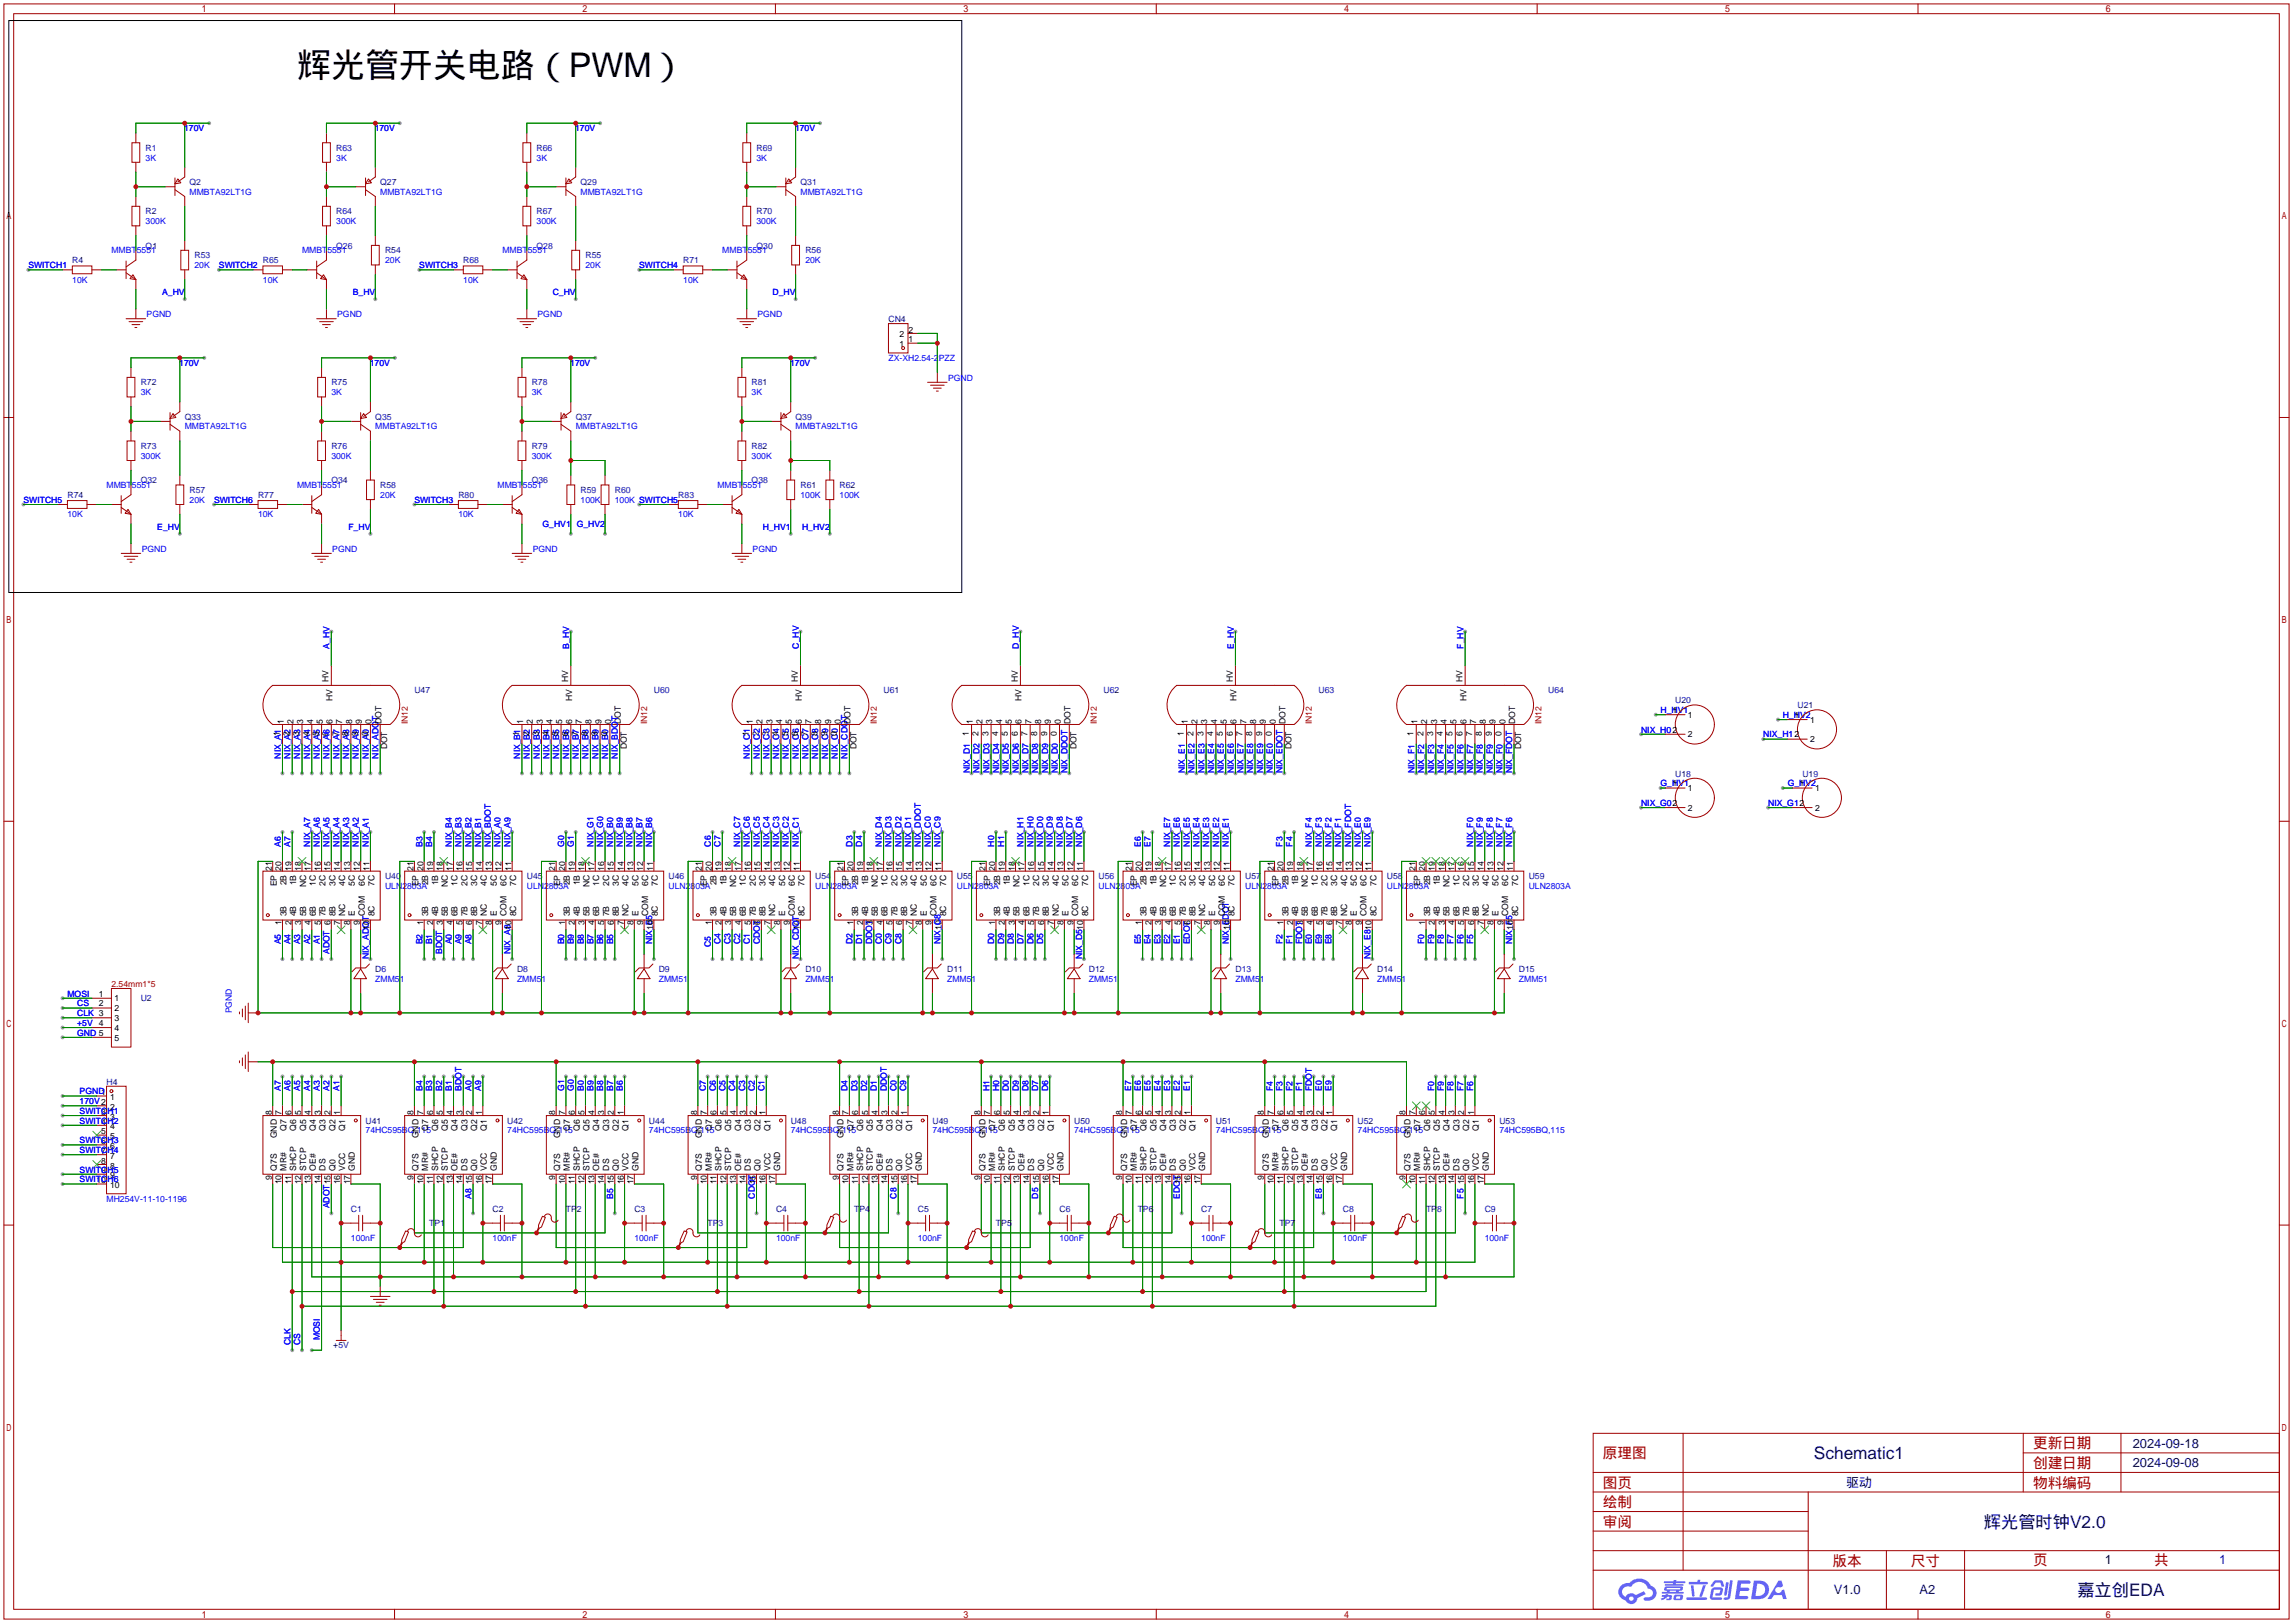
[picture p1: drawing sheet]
<svg xmlns="http://www.w3.org/2000/svg" width="596mm" height="422mm" viewBox="0 0 596 422" stroke-linecap="round" stroke-linejoin="round" font-family="sans-serif">
<defs><g id="words">
<text font-size="8.8" x="77.2" y="20.1">辉光管开关电路（PWM）</text>
<g font-size="4.5" fill="#000080">
<text x="471.4" y="379.1">Schematic1</text>
<text x="515.6" y="396.9">辉光管时钟V2.0</text>
<text x="539.8" y="414.6">嘉立创EDA</text>
</g>
<g font-size="3.8" fill="#a00000">
<text x="528.3" y="376.3">更新日期</text>
<text x="416.6" y="378.8">原理图</text>
<text x="528.3" y="381.4">创建日期</text>
<text x="416.6" y="386.5">图页</text>
<text x="528.3" y="386.5">物料编码</text>
<text x="416.6" y="391.5">绘制</text>
<text x="416.6" y="396.6">审阅</text>
<text x="476.2" y="406.8">版本</text>
<text x="496.6" y="406.8">尺寸</text>
<text x="528.3" y="406.5">页</text>
<text x="559.8" y="406.5">共</text>
</g>
<g font-size="3.4" fill="#000080">
<text x="554.2" y="376.1">2024-09-18</text>
<text x="554.2" y="381.2">2024-09-08</text>
<text x="479.7" y="386.3">驱动</text>
<text x="546.9" y="406.4">1</text>
<text x="576.7" y="406.4">1</text>
<text x="476.6" y="414.2">V1.0</text>
<text x="498.8" y="414.2">A2</text>
</g>
<g font-size="2.2" fill="#00f">
<text x="47.9" y="34.1">170V</text>
<text x="97.4" y="34.1">170V</text>
<text x="149.5" y="34.1">170V</text>
<text x="206.6" y="34.1">170V</text>
<text x="37.8" y="41.7">3K</text>
<text x="87.4" y="41.7">3K</text>
<text x="139.4" y="41.7">3K</text>
<text x="196.6" y="41.7">3K</text>
<text x="49.3" y="50.6">MMBTA92LT1G</text>
<text x="98.8" y="50.6">MMBTA92LT1G</text>
<text x="150.9" y="50.6">MMBTA92LT1G</text>
<text x="208" y="50.6">MMBTA92LT1G</text>
<text x="37.8" y="58.2">300K</text>
<text x="87.4" y="58.2">300K</text>
<text x="139.4" y="58.2">300K</text>
<text x="196.6" y="58.2">300K</text>
<text x="29" y="65.8">MMBT5551</text>
<text x="78.5" y="65.8">MMBT5551</text>
<text x="130.6" y="65.8">MMBT5551</text>
<text x="187.7" y="65.8">MMBT5551</text>
<text x="7.4" y="69.7">SWITCH1</text>
<text x="50.5" y="69.7">20K</text>
<text x="56.9" y="69.7">SWITCH2</text>
<text x="100.1" y="68.4">20K</text>
<text x="109" y="69.7">SWITCH3</text>
<text x="152.1" y="69.7">20K</text>
<text x="166.1" y="69.7">SWITCH4</text>
<text x="209.3" y="68.4">20K</text>
<text x="18.8" y="73.5">10K</text>
<text x="42.2" y="76.6">A_HV</text>
<text x="68.3" y="73.5">10K</text>
<text x="91.7" y="76.6">B_HV</text>
<text x="120.4" y="73.5">10K</text>
<text x="143.6" y="76.6">C_HV</text>
<text x="177.5" y="73.5">10K</text>
<text x="200.8" y="76.6">D_HV</text>
<text x="38.1" y="82.4">PGND</text>
<text x="87.6" y="82.4">PGND</text>
<text x="139.7" y="82.4">PGND</text>
<text x="196.8" y="82.4">PGND</text>
<text x="46.6" y="95.1">170V</text>
<text x="96.1" y="95.1">170V</text>
<text x="148.2" y="95.1">170V</text>
<text x="205.3" y="95.1">170V</text>
<text x="230.9" y="93.8">ZX-XH2.54-2PZZ</text>
<text x="246.4" y="98.9">PGND</text>
<text x="36.6" y="102.7">3K</text>
<text x="86.1" y="102.7">3K</text>
<text x="138.2" y="102.7">3K</text>
<text x="195.3" y="102.7">3K</text>
<text x="48" y="111.6">MMBTA92LT1G</text>
<text x="97.5" y="111.6">MMBTA92LT1G</text>
<text x="149.6" y="111.6">MMBTA92LT1G</text>
<text x="206.8" y="111.6">MMBTA92LT1G</text>
<text x="36.6" y="119.2">300K</text>
<text x="86.1" y="119.2">300K</text>
<text x="138.2" y="119.2">300K</text>
<text x="195.3" y="119.2">300K</text>
<text x="6.1" y="130.6">SWITCH5</text>
<text x="27.7" y="126.8">MMBT5551</text>
<text x="49.3" y="130.6">20K</text>
<text x="55.6" y="130.6">SWITCH6</text>
<text x="77.2" y="126.8">MMBT5551</text>
<text x="98.8" y="129.3">20K</text>
<text x="107.7" y="130.6">SWITCH3</text>
<text x="129.3" y="126.8">MMBT5551</text>
<text x="150.9" y="130.6">100K</text>
<text x="159.8" y="130.6">100K SWITCH5</text>
<text x="186.4" y="126.8">MMBT5551</text>
<text x="208" y="129.3">100K</text>
<text x="218.2" y="129.3">100K</text>
<text x="17.5" y="134.4">10K</text>
<text x="40.9" y="137.6">E_HV</text>
<text x="67.1" y="134.4">10K</text>
<text x="90.5" y="137.6">F_HV</text>
<text x="119.1" y="134.4">10K</text>
<text x="141" y="137">G_HV1</text>
<text x="149.9" y="137">G_HV2</text>
<text x="176.3" y="134.4">10K</text>
<text x="198.3" y="137.6">H_HV1</text>
<text x="208.4" y="137.6">H_HV2</text>
<text x="36.8" y="143.3">PGND</text>
<text x="86.4" y="143.3">PGND</text>
<text x="138.4" y="143.3">PGND</text>
<text x="195.6" y="143.3">PGND</text>
<text x="85.7" y="168.5" transform="rotate(-90 85.7 168.5)">A_HV</text>
<text x="147.9" y="168.5" transform="rotate(-90 147.9 168.5)">B_HV</text>
<text x="207.6" y="168.5" transform="rotate(-90 207.6 168.5)">C_HV</text>
<text x="264.7" y="168.5" transform="rotate(-90 264.7 168.5)">D_HV</text>
<text x="320.6" y="168.5" transform="rotate(-90 320.6 168.5)">E_HV</text>
<text x="380.3" y="168.5" transform="rotate(-90 380.3 168.5)">F_HV</text>
<text x="431.5" y="185.2">H_HV1</text>
<text x="426.5" y="190.3">NIX_H02</text>
<text x="458.2" y="191.6">NIX_H12</text>
<text x="463.3" y="186.5">H_HV2</text>
<text x="73" y="197.1" transform="rotate(-90 73 197.1)">NIX_A1</text>
<text x="75.5" y="197.1" transform="rotate(-90 75.5 197.1)">NIX_A2</text>
<text x="78" y="197.1" transform="rotate(-90 78 197.1)">NIX_A3</text>
<text x="80.6" y="197.1" transform="rotate(-90 80.6 197.1)">NIX_A4</text>
<text x="83.1" y="197.1" transform="rotate(-90 83.1 197.1)">NIX_A5</text>
<text x="85.7" y="197.1" transform="rotate(-90 85.7 197.1)">NIX_A6</text>
<text x="88.2" y="197.1" transform="rotate(-90 88.2 197.1)">NIX_A7</text>
<text x="90.7" y="197.1" transform="rotate(-90 90.7 197.1)">NIX_A8</text>
<text x="93.3" y="197.1" transform="rotate(-90 93.3 197.1)">NIX_A9</text>
<text x="95.8" y="197.1" transform="rotate(-90 95.8 197.1)">NIX_A0</text>
<text x="98.4" y="197.1" transform="rotate(-90 98.4 197.1)">NIX_ADOT</text>
<text x="135.2" y="197.1" transform="rotate(-90 135.2 197.1)">NIX_B1</text>
<text x="137.7" y="197.1" transform="rotate(-90 137.7 197.1)">NIX_B2</text>
<text x="140.3" y="197.1" transform="rotate(-90 140.3 197.1)">NIX_B3</text>
<text x="142.8" y="197.1" transform="rotate(-90 142.8 197.1)">NIX_B4</text>
<text x="145.3" y="197.1" transform="rotate(-90 145.3 197.1)">NIX_B5</text>
<text x="147.9" y="197.1" transform="rotate(-90 147.9 197.1)">NIX_B6</text>
<text x="150.4" y="197.1" transform="rotate(-90 150.4 197.1)">NIX_B7</text>
<text x="153" y="197.1" transform="rotate(-90 153 197.1)">NIX_B8</text>
<text x="155.5" y="197.1" transform="rotate(-90 155.5 197.1)">NIX_B9</text>
<text x="158" y="197.1" transform="rotate(-90 158 197.1)">NIX_B0</text>
<text x="160.6" y="197.1" transform="rotate(-90 160.6 197.1)">NIX_BDOT</text>
<text x="194.9" y="197.1" transform="rotate(-90 194.9 197.1)">NIX_C1</text>
<text x="197.4" y="197.1" transform="rotate(-90 197.4 197.1)">NIX_C2</text>
<text x="200" y="197.1" transform="rotate(-90 200 197.1)">NIX_C3</text>
<text x="202.5" y="197.1" transform="rotate(-90 202.5 197.1)">NIX_C4</text>
<text x="205" y="197.1" transform="rotate(-90 205 197.1)">NIX_C5</text>
<text x="207.6" y="197.1" transform="rotate(-90 207.6 197.1)">NIX_C6</text>
<text x="210.1" y="197.1" transform="rotate(-90 210.1 197.1)">NIX_C7</text>
<text x="212.7" y="197.1" transform="rotate(-90 212.7 197.1)">NIX_C8</text>
<text x="215.2" y="197.1" transform="rotate(-90 215.2 197.1)">NIX_C9</text>
<text x="217.7" y="197.1" transform="rotate(-90 217.7 197.1)">NIX_C0</text>
<text x="220.3" y="197.1" transform="rotate(-90 220.3 197.1)">NIX_CDOT</text>
<text x="252" y="200.9" transform="rotate(-90 252 200.9)">NIX_D1</text>
<text x="254.6" y="200.9" transform="rotate(-90 254.6 200.9)">NIX_D2</text>
<text x="257.1" y="200.9" transform="rotate(-90 257.1 200.9)">NIX_D3</text>
<text x="259.6" y="200.9" transform="rotate(-90 259.6 200.9)">NIX_D4</text>
<text x="262.2" y="200.9" transform="rotate(-90 262.2 200.9)">NIX_D5</text>
<text x="264.7" y="200.9" transform="rotate(-90 264.7 200.9)">NIX_D6</text>
<text x="267.3" y="200.9" transform="rotate(-90 267.3 200.9)">NIX_D7</text>
<text x="269.8" y="200.9" transform="rotate(-90 269.8 200.9)">NIX_D8</text>
<text x="272.3" y="200.9" transform="rotate(-90 272.3 200.9)">NIX_D9</text>
<text x="274.9" y="200.9" transform="rotate(-90 274.9 200.9)">NIX_D0</text>
<text x="277.4" y="200.9" transform="rotate(-90 277.4 200.9)">NIX_DDOT</text>
<text x="307.9" y="200.9" transform="rotate(-90 307.9 200.9)">NIX_E1</text>
<text x="310.4" y="200.9" transform="rotate(-90 310.4 200.9)">NIX_E2</text>
<text x="313" y="200.9" transform="rotate(-90 313 200.9)">NIX_E3</text>
<text x="315.5" y="200.9" transform="rotate(-90 315.5 200.9)">NIX_E4</text>
<text x="318.1" y="200.9" transform="rotate(-90 318.1 200.9)">NIX_E5</text>
<text x="320.6" y="200.9" transform="rotate(-90 320.6 200.9)">NIX_E6</text>
<text x="323.1" y="200.9" transform="rotate(-90 323.1 200.9)">NIX_E7</text>
<text x="325.7" y="200.9" transform="rotate(-90 325.7 200.9)">NIX_E8</text>
<text x="328.2" y="200.9" transform="rotate(-90 328.2 200.9)">NIX_E9</text>
<text x="330.8" y="200.9" transform="rotate(-90 330.8 200.9)">NIX_E0</text>
<text x="333.3" y="200.9" transform="rotate(-90 333.3 200.9)">NIX_EDOT</text>
<text x="367.6" y="200.9" transform="rotate(-90 367.6 200.9)">NIX_F1</text>
<text x="370.1" y="200.9" transform="rotate(-90 370.1 200.9)">NIX_F2</text>
<text x="372.7" y="200.9" transform="rotate(-90 372.7 200.9)">NIX_F3</text>
<text x="375.2" y="200.9" transform="rotate(-90 375.2 200.9)">NIX_F4</text>
<text x="377.8" y="200.9" transform="rotate(-90 377.8 200.9)">NIX_F5</text>
<text x="380.3" y="200.9" transform="rotate(-90 380.3 200.9)">NIX_F6</text>
<text x="382.8" y="200.9" transform="rotate(-90 382.8 200.9)">NIX_F7</text>
<text x="385.4" y="200.9" transform="rotate(-90 385.4 200.9)">NIX_F8</text>
<text x="387.9" y="200.9" transform="rotate(-90 387.9 200.9)">NIX_F9</text>
<text x="390.5" y="200.9" transform="rotate(-90 390.5 200.9)">NIX_F0</text>
<text x="393" y="200.9" transform="rotate(-90 393 200.9)">NIX_FDOT</text>
<text x="426.5" y="209.4">NIX_G02</text>
<text x="431.5" y="204.3">G_HV1</text>
<text x="459.5" y="209.4">NIX_G12</text>
<text x="464.6" y="204.3">G_HV2</text>
<text x="73" y="220" transform="rotate(-90 73 220)">A6</text>
<text x="75.5" y="220" transform="rotate(-90 75.5 220)">A7</text>
<text x="80.6" y="220" transform="rotate(-90 80.6 220)">NIX_A7</text>
<text x="83.1" y="220" transform="rotate(-90 83.1 220)">NIX_A6</text>
<text x="85.7" y="220" transform="rotate(-90 85.7 220)">NIX_A5</text>
<text x="88.2" y="220" transform="rotate(-90 88.2 220)">NIX_A4</text>
<text x="90.7" y="220" transform="rotate(-90 90.7 220)">NIX_A3</text>
<text x="93.3" y="220" transform="rotate(-90 93.3 220)">NIX_A2</text>
<text x="95.8" y="220" transform="rotate(-90 95.8 220)">NIX_A1</text>
<text x="109.8" y="220" transform="rotate(-90 109.8 220)">B3</text>
<text x="112.3" y="220" transform="rotate(-90 112.3 220)">B4</text>
<text x="117.4" y="220" transform="rotate(-90 117.4 220)">NIX_B4</text>
<text x="119.9" y="220" transform="rotate(-90 119.9 220)">NIX_B3</text>
<text x="122.5" y="220" transform="rotate(-90 122.5 220)">NIX_B2</text>
<text x="125" y="220" transform="rotate(-90 125 220)">NIX_B1</text>
<text x="127.6" y="220" transform="rotate(-90 127.6 220)">NIX_BDOT</text>
<text x="130.1" y="220" transform="rotate(-90 130.1 220)">NIX_A0</text>
<text x="132.6" y="220" transform="rotate(-90 132.6 220)">NIX_A9</text>
<text x="146.6" y="220" transform="rotate(-90 146.6 220)">G0</text>
<text x="149.2" y="220" transform="rotate(-90 149.2 220)">G1</text>
<text x="154.2" y="220" transform="rotate(-90 154.2 220)">NIX_G1</text>
<text x="156.8" y="220" transform="rotate(-90 156.8 220)">NIX_G0</text>
<text x="159.3" y="220" transform="rotate(-90 159.3 220)">NIX_B0</text>
<text x="161.9" y="220" transform="rotate(-90 161.9 220)">NIX_B9</text>
<text x="164.4" y="220" transform="rotate(-90 164.4 220)">NIX_B8</text>
<text x="166.9" y="220" transform="rotate(-90 166.9 220)">NIX_B7</text>
<text x="169.5" y="220" transform="rotate(-90 169.5 220)">NIX_B6</text>
<text x="184.7" y="220" transform="rotate(-90 184.7 220)">C6</text>
<text x="187.3" y="220" transform="rotate(-90 187.3 220)">C7</text>
<text x="192.3" y="220" transform="rotate(-90 192.3 220)">NIX_C7</text>
<text x="194.9" y="220" transform="rotate(-90 194.9 220)">NIX_C6</text>
<text x="197.4" y="220" transform="rotate(-90 197.4 220)">NIX_C5</text>
<text x="200" y="220" transform="rotate(-90 200 220)">NIX_C4</text>
<text x="202.5" y="220" transform="rotate(-90 202.5 220)">NIX_C3</text>
<text x="205" y="220" transform="rotate(-90 205 220)">NIX_C2</text>
<text x="207.6" y="220" transform="rotate(-90 207.6 220)">NIX_C1</text>
<text x="221.5" y="220" transform="rotate(-90 221.5 220)">D3</text>
<text x="224.1" y="220" transform="rotate(-90 224.1 220)">D4</text>
<text x="229.2" y="220" transform="rotate(-90 229.2 220)">NIX_D4</text>
<text x="231.7" y="220" transform="rotate(-90 231.7 220)">NIX_D3</text>
<text x="234.2" y="220" transform="rotate(-90 234.2 220)">NIX_D2</text>
<text x="236.8" y="220" transform="rotate(-90 236.8 220)">NIX_D1</text>
<text x="239.3" y="220" transform="rotate(-90 239.3 220)">NIX_DDOT</text>
<text x="241.9" y="220" transform="rotate(-90 241.9 220)">NIX_C0</text>
<text x="244.4" y="220" transform="rotate(-90 244.4 220)">NIX_C9</text>
<text x="258.4" y="220" transform="rotate(-90 258.4 220)">H0</text>
<text x="260.9" y="220" transform="rotate(-90 260.9 220)">H1</text>
<text x="266" y="220" transform="rotate(-90 266 220)">NIX_H1</text>
<text x="268.5" y="220" transform="rotate(-90 268.5 220)">NIX_H0</text>
<text x="271.1" y="220" transform="rotate(-90 271.1 220)">NIX_D0</text>
<text x="273.6" y="220" transform="rotate(-90 273.6 220)">NIX_D9</text>
<text x="276.2" y="220" transform="rotate(-90 276.2 220)">NIX_D8</text>
<text x="278.7" y="220" transform="rotate(-90 278.7 220)">NIX_D7</text>
<text x="281.2" y="220" transform="rotate(-90 281.2 220)">NIX_D6</text>
<text x="296.5" y="220" transform="rotate(-90 296.5 220)">E6</text>
<text x="299" y="220" transform="rotate(-90 299 220)">E7</text>
<text x="304.1" y="220" transform="rotate(-90 304.1 220)">NIX_E7</text>
<text x="306.6" y="220" transform="rotate(-90 306.6 220)">NIX_E6</text>
<text x="309.2" y="220" transform="rotate(-90 309.2 220)">NIX_E5</text>
<text x="311.7" y="220" transform="rotate(-90 311.7 220)">NIX_E4</text>
<text x="314.3" y="220" transform="rotate(-90 314.3 220)">NIX_E3</text>
<text x="316.8" y="220" transform="rotate(-90 316.8 220)">NIX_E2</text>
<text x="319.3" y="220" transform="rotate(-90 319.3 220)">NIX_E1</text>
<text x="333.3" y="220" transform="rotate(-90 333.3 220)">F3</text>
<text x="335.8" y="220" transform="rotate(-90 335.8 220)">F4</text>
<text x="340.9" y="220" transform="rotate(-90 340.9 220)">NIX_F4</text>
<text x="343.5" y="220" transform="rotate(-90 343.5 220)">NIX_F3</text>
<text x="346" y="220" transform="rotate(-90 346 220)">NIX_F2</text>
<text x="348.5" y="220" transform="rotate(-90 348.5 220)">NIX_F1</text>
<text x="351.1" y="220" transform="rotate(-90 351.1 220)">NIX_FDOT</text>
<text x="353.6" y="220" transform="rotate(-90 353.6 220)">NIX_E0</text>
<text x="356.2" y="220" transform="rotate(-90 356.2 220)">NIX_E9</text>
<text x="382.8" y="220" transform="rotate(-90 382.8 220)">NIX_F0</text>
<text x="385.4" y="220" transform="rotate(-90 385.4 220)">NIX_F9</text>
<text x="387.9" y="220" transform="rotate(-90 387.9 220)">NIX_F8</text>
<text x="390.5" y="220" transform="rotate(-90 390.5 220)">NIX_F7</text>
<text x="393" y="220" transform="rotate(-90 393 220)">NIX_F6</text>
<text x="100.1" y="230.9">ULN2803A</text>
<text x="136.9" y="230.9">ULN2803A</text>
<text x="173.7" y="230.9">ULN2803A</text>
<text x="211.8" y="230.9">ULN2803A</text>
<text x="248.7" y="230.9">ULN2803A</text>
<text x="285.5" y="230.9">ULN2803A</text>
<text x="323.6" y="230.9">ULN2803A</text>
<text x="360.4" y="230.9">ULN2803A</text>
<text x="397.3" y="230.9">ULN2803A</text>
<text x="73" y="245.4" transform="rotate(-90 73 245.4)">A5</text>
<text x="75.5" y="245.4" transform="rotate(-90 75.5 245.4)">A4</text>
<text x="78" y="245.4" transform="rotate(-90 78 245.4)">A3</text>
<text x="80.6" y="245.4" transform="rotate(-90 80.6 245.4)">A2</text>
<text x="83.1" y="245.4" transform="rotate(-90 83.1 245.4)">A1</text>
<text x="109.8" y="245.4" transform="rotate(-90 109.8 245.4)">B2</text>
<text x="112.3" y="245.4" transform="rotate(-90 112.3 245.4)">B1</text>
<text x="117.4" y="245.4" transform="rotate(-90 117.4 245.4)">A0</text>
<text x="119.9" y="245.4" transform="rotate(-90 119.9 245.4)">A9</text>
<text x="122.5" y="245.4" transform="rotate(-90 122.5 245.4)">A8</text>
<text x="146.6" y="245.4" transform="rotate(-90 146.6 245.4)">B0</text>
<text x="149.2" y="245.4" transform="rotate(-90 149.2 245.4)">B9</text>
<text x="151.7" y="245.4" transform="rotate(-90 151.7 245.4)">B8</text>
<text x="154.2" y="245.4" transform="rotate(-90 154.2 245.4)">B7</text>
<text x="156.8" y="245.4" transform="rotate(-90 156.8 245.4)">B6</text>
<text x="159.3" y="245.4" transform="rotate(-90 159.3 245.4)">B5</text>
<text x="169.5" y="245.4" transform="rotate(-90 169.5 245.4)">NIX_B5</text>
<text x="184.7" y="246" transform="rotate(-90 184.7 246)">C5</text>
<text x="187.3" y="245.4" transform="rotate(-90 187.3 245.4)">C4</text>
<text x="189.8" y="245.4" transform="rotate(-90 189.8 245.4)">C3</text>
<text x="192.3" y="245.4" transform="rotate(-90 192.3 245.4)">C2</text>
<text x="194.9" y="245.4" transform="rotate(-90 194.9 245.4)">C1</text>
<text x="197.4" y="245.4" transform="rotate(-90 197.4 245.4)">CDOT</text>
<text x="221.5" y="245.4" transform="rotate(-90 221.5 245.4)">D2</text>
<text x="224.1" y="245.4" transform="rotate(-90 224.1 245.4)">D1</text>
<text x="226.6" y="245.4" transform="rotate(-90 226.6 245.4)">DDOT</text>
<text x="229.2" y="245.4" transform="rotate(-90 229.2 245.4)">C0</text>
<text x="231.7" y="245.4" transform="rotate(-90 231.7 245.4)">C9</text>
<text x="234.2" y="245.4" transform="rotate(-90 234.2 245.4)">C8</text>
<text x="244.4" y="245.4" transform="rotate(-90 244.4 245.4)">NIX_C8</text>
<text x="258.4" y="245.4" transform="rotate(-90 258.4 245.4)">D0</text>
<text x="260.9" y="245.4" transform="rotate(-90 260.9 245.4)">D9</text>
<text x="263.5" y="245.4" transform="rotate(-90 263.5 245.4)">D8</text>
<text x="266" y="245.4" transform="rotate(-90 266 245.4)">D7</text>
<text x="268.5" y="245.4" transform="rotate(-90 268.5 245.4)">D6</text>
<text x="271.1" y="245.4" transform="rotate(-90 271.1 245.4)">D5</text>
<text x="296.5" y="245.4" transform="rotate(-90 296.5 245.4)">E5</text>
<text x="299" y="245.4" transform="rotate(-90 299 245.4)">E4</text>
<text x="301.6" y="245.4" transform="rotate(-90 301.6 245.4)">E3</text>
<text x="304.1" y="245.4" transform="rotate(-90 304.1 245.4)">E2</text>
<text x="306.6" y="245.4" transform="rotate(-90 306.6 245.4)">E1</text>
<text x="309.2" y="245.4" transform="rotate(-90 309.2 245.4)">EDOT</text>
<text x="319.3" y="245.4" transform="rotate(-90 319.3 245.4)">NIX_EDOT</text>
<text x="333.3" y="245.4" transform="rotate(-90 333.3 245.4)">F2</text>
<text x="335.8" y="245.4" transform="rotate(-90 335.8 245.4)">F1</text>
<text x="338.4" y="245.4" transform="rotate(-90 338.4 245.4)">FDOT</text>
<text x="340.9" y="245.4" transform="rotate(-90 340.9 245.4)">E0</text>
<text x="343.5" y="245.4" transform="rotate(-90 343.5 245.4)">E9</text>
<text x="346" y="245.4" transform="rotate(-90 346 245.4)">E8</text>
<text x="370.1" y="245.4" transform="rotate(-90 370.1 245.4)">F0</text>
<text x="372.7" y="245.4" transform="rotate(-90 372.7 245.4)">F9</text>
<text x="375.2" y="245.4" transform="rotate(-90 375.2 245.4)">F8</text>
<text x="377.8" y="245.4" transform="rotate(-90 377.8 245.4)">F7</text>
<text x="380.3" y="245.4" transform="rotate(-90 380.3 245.4)">F6</text>
<text x="382.8" y="245.4" transform="rotate(-90 382.8 245.4)">F5</text>
<text x="393" y="245.4" transform="rotate(-90 393 245.4)">NIX_F5</text>
<text x="85.7" y="247.9" transform="rotate(-90 85.7 247.9)">ADOT 6</text>
<text x="95.8" y="249.2" transform="rotate(-90 95.8 249.2)">NIX_ADOT</text>
<text x="114.9" y="247.9" transform="rotate(-90 114.9 247.9)">BDOT 3</text>
<text x="132.6" y="247.9" transform="rotate(-90 132.6 247.9)">NIX_A8</text>
<text x="207.6" y="249.2" transform="rotate(-90 207.6 249.2)">NIX_CDOT</text>
<text x="281.2" y="249.2" transform="rotate(-90 281.2 249.2)">NIX_D510</text>
<text x="356.2" y="249.2" transform="rotate(-90 356.2 249.2)">NIX_E810</text>
<text x="97.5" y="255.1">ZMM51</text>
<text x="134.4" y="255.1">ZMM51</text>
<text x="171.2" y="255.1">ZMM51</text>
<text x="209.3" y="255.1">ZMM51</text>
<text x="246.1" y="255.1">ZMM51</text>
<text x="283" y="255.1">ZMM51</text>
<text x="321.1" y="255.1">ZMM51</text>
<text x="357.9" y="255.1">ZMM51</text>
<text x="394.7" y="255.1">ZMM51</text>
<text x="17.5" y="258.9">MOSI</text>
<text x="20.1" y="261.4">CS</text>
<text x="20.1" y="264">CLK 3</text>
<text x="60.3" y="263.3" transform="rotate(-90 60.3 263.3)">PGND</text>
<text x="20.1" y="266.5">+5V 4</text>
<text x="20.1" y="269">GND 5</text>
<text x="20.7" y="284.3">PGND1</text>
<text x="20.7" y="286.8">170V2</text>
<text x="73" y="283.5" transform="rotate(-90 73 283.5)">A7</text>
<text x="75.5" y="283.5" transform="rotate(-90 75.5 283.5)">A6</text>
<text x="78" y="283.5" transform="rotate(-90 78 283.5)">A5</text>
<text x="80.6" y="283.5" transform="rotate(-90 80.6 283.5)">A4</text>
<text x="83.1" y="283.5" transform="rotate(-90 83.1 283.5)">A3</text>
<text x="85.7" y="283.5" transform="rotate(-90 85.7 283.5)">A2</text>
<text x="88.2" y="283.5" transform="rotate(-90 88.2 283.5)">A1</text>
<text x="109.8" y="283.5" transform="rotate(-90 109.8 283.5)">B4</text>
<text x="112.3" y="283.5" transform="rotate(-90 112.3 283.5)">B3</text>
<text x="114.9" y="283.5" transform="rotate(-90 114.9 283.5)">B2</text>
<text x="117.4" y="283.5" transform="rotate(-90 117.4 283.5)">B1</text>
<text x="119.9" y="283.5" transform="rotate(-90 119.9 283.5)">BDOT</text>
<text x="122.5" y="283.5" transform="rotate(-90 122.5 283.5)">A0</text>
<text x="125" y="283.5" transform="rotate(-90 125 283.5)">A9</text>
<text x="146.6" y="283.5" transform="rotate(-90 146.6 283.5)">G1</text>
<text x="149.2" y="283.5" transform="rotate(-90 149.2 283.5)">G0</text>
<text x="151.7" y="283.5" transform="rotate(-90 151.7 283.5)">B0</text>
<text x="154.2" y="283.5" transform="rotate(-90 154.2 283.5)">B9</text>
<text x="156.8" y="283.5" transform="rotate(-90 156.8 283.5)">B8</text>
<text x="159.3" y="283.5" transform="rotate(-90 159.3 283.5)">B7</text>
<text x="161.9" y="283.5" transform="rotate(-90 161.9 283.5)">B6</text>
<text x="183.4" y="283.5" transform="rotate(-90 183.4 283.5)">C7</text>
<text x="186" y="283.5" transform="rotate(-90 186 283.5)">C6</text>
<text x="188.5" y="283.5" transform="rotate(-90 188.5 283.5)">C5</text>
<text x="191.1" y="283.5" transform="rotate(-90 191.1 283.5)">C4</text>
<text x="193.6" y="283.5" transform="rotate(-90 193.6 283.5)">C3</text>
<text x="196.1" y="283.5" transform="rotate(-90 196.1 283.5)">C2</text>
<text x="198.7" y="283.5" transform="rotate(-90 198.7 283.5)">C1</text>
<text x="220.3" y="283.5" transform="rotate(-90 220.3 283.5)">D4</text>
<text x="222.8" y="283.5" transform="rotate(-90 222.8 283.5)">D3</text>
<text x="225.4" y="283.5" transform="rotate(-90 225.4 283.5)">D2</text>
<text x="227.9" y="283.5" transform="rotate(-90 227.9 283.5)">D1</text>
<text x="230.4" y="283.5" transform="rotate(-90 230.4 283.5)">DDOT</text>
<text x="233" y="283.5" transform="rotate(-90 233 283.5)">C0</text>
<text x="235.5" y="283.5" transform="rotate(-90 235.5 283.5)">C9</text>
<text x="257.1" y="283.5" transform="rotate(-90 257.1 283.5)">H1</text>
<text x="259.6" y="283.5" transform="rotate(-90 259.6 283.5)">H0</text>
<text x="262.2" y="283.5" transform="rotate(-90 262.2 283.5)">D0</text>
<text x="264.7" y="283.5" transform="rotate(-90 264.7 283.5)">D9</text>
<text x="267.3" y="283.5" transform="rotate(-90 267.3 283.5)">D8</text>
<text x="269.8" y="283.5" transform="rotate(-90 269.8 283.5)">D7</text>
<text x="272.3" y="283.5" transform="rotate(-90 272.3 283.5)">D6</text>
<text x="293.9" y="283.5" transform="rotate(-90 293.9 283.5)">E7</text>
<text x="296.5" y="283.5" transform="rotate(-90 296.5 283.5)">E6</text>
<text x="299" y="283.5" transform="rotate(-90 299 283.5)">E5</text>
<text x="301.6" y="283.5" transform="rotate(-90 301.6 283.5)">E4</text>
<text x="304.1" y="283.5" transform="rotate(-90 304.1 283.5)">E3</text>
<text x="306.6" y="283.5" transform="rotate(-90 306.6 283.5)">E2</text>
<text x="309.2" y="283.5" transform="rotate(-90 309.2 283.5)">E1</text>
<text x="330.8" y="283.5" transform="rotate(-90 330.8 283.5)">F4</text>
<text x="333.3" y="283.5" transform="rotate(-90 333.3 283.5)">F3</text>
<text x="335.8" y="283.5" transform="rotate(-90 335.8 283.5)">F2</text>
<text x="338.4" y="283.5" transform="rotate(-90 338.4 283.5)">F1</text>
<text x="340.9" y="283.5" transform="rotate(-90 340.9 283.5)">FDOT</text>
<text x="343.5" y="283.5" transform="rotate(-90 343.5 283.5)">E0</text>
<text x="346" y="283.5" transform="rotate(-90 346 283.5)">E9</text>
<text x="372.7" y="283.5" transform="rotate(-90 372.7 283.5)">F0</text>
<text x="375.2" y="283.5" transform="rotate(-90 375.2 283.5)">F9</text>
<text x="377.8" y="283.5" transform="rotate(-90 377.8 283.5)">F8</text>
<text x="380.3" y="283.5" transform="rotate(-90 380.3 283.5)">F7</text>
<text x="382.8" y="283.5" transform="rotate(-90 382.8 283.5)">F6</text>
<text x="20.7" y="289.4">SWITCH1</text>
<text x="20.7" y="291.9">SWITCH2</text>
<text x="20.7" y="297">SWITCH3</text>
<text x="20.7" y="299.5">SWITCH4</text>
<text x="95" y="294.4">74HC595BQ,115</text>
<text x="131.8" y="294.4">74HC595BQ,115</text>
<text x="168.7" y="294.4">74HC595BQ,115</text>
<text x="205.5" y="294.4">74HC595BQ,115</text>
<text x="242.3" y="294.4">74HC595BQ,115</text>
<text x="279.1" y="294.4">74HC595BQ,115</text>
<text x="316" y="294.4">74HC595BQ,115</text>
<text x="352.8" y="294.4">74HC595BQ,115</text>
<text x="389.6" y="294.4">74HC595BQ,115</text>
<text x="20.7" y="304.6">SWITCH5</text>
<text x="20.7" y="307.1">SWITCH6</text>
<text x="122.5" y="311.4" transform="rotate(-90 122.5 311.4)">A8</text>
<text x="159.3" y="311.4" transform="rotate(-90 159.3 311.4)">B5</text>
<text x="196.1" y="311.4" transform="rotate(-90 196.1 311.4)">CDOT</text>
<text x="233" y="311.4" transform="rotate(-90 233 311.4)">C8</text>
<text x="269.8" y="311.4" transform="rotate(-90 269.8 311.4)">D5</text>
<text x="306.6" y="311.4" transform="rotate(-90 306.6 311.4)">EDOT</text>
<text x="343.5" y="311.4" transform="rotate(-90 343.5 311.4)">E8</text>
<text x="380.3" y="311.4" transform="rotate(-90 380.3 311.4)">F5</text>
<text x="27.7" y="312.2">MH254V-11-10-1196</text>
<text x="85.7" y="313.9" transform="rotate(-90 85.7 313.9)">ADOT15</text>
<text x="91.2" y="322.4">100nF</text>
<text x="128" y="322.4">100nF</text>
<text x="164.8" y="322.4">100nF</text>
<text x="201.7" y="322.4">100nF</text>
<text x="238.5" y="322.4">100nF</text>
<text x="275.3" y="322.4">100nF</text>
<text x="312.2" y="322.4">100nF</text>
<text x="349" y="322.4">100nF</text>
<text x="385.8" y="322.4">100nF</text>
<text x="75.5" y="349.5" transform="rotate(-90 75.5 349.5)">CLK</text>
<text x="78" y="349.5" transform="rotate(-90 78 349.5)">CS</text>
<text x="83.1" y="348.2" transform="rotate(-90 83.1 348.2)">MOSI</text>
</g>
<g font-size="2.2" fill="#000080">
<text x="37.8" y="39.2">R1</text>
<text x="87.4" y="39.2">R63</text>
<text x="139.4" y="39.2">R66</text>
<text x="196.6" y="39.2">R69</text>
<text x="49.3" y="48.1">Q2</text>
<text x="98.8" y="48.1">Q27</text>
<text x="150.9" y="48.1">Q29</text>
<text x="208" y="48.1">Q31</text>
<text x="37.8" y="55.7">R2</text>
<text x="87.4" y="55.7">R64</text>
<text x="139.4" y="55.7">R67</text>
<text x="196.6" y="55.7">R70</text>
<text x="37.8" y="64.6">Q1</text>
<text x="87.4" y="64.6">Q26</text>
<text x="100.1" y="65.8">R54</text>
<text x="139.4" y="64.6">Q28</text>
<text x="196.6" y="64.6">Q30</text>
<text x="209.3" y="65.8">R56</text>
<text x="18.8" y="68.4">R4</text>
<text x="50.5" y="67.1">R53</text>
<text x="68.3" y="68.4">R65</text>
<text x="120.4" y="68.4">R68</text>
<text x="152.1" y="67.1">R55</text>
<text x="177.5" y="68.4">R71</text>
<text x="230.9" y="83.6">CN4</text>
<text x="36.6" y="100.1">R72</text>
<text x="86.1" y="100.1">R75</text>
<text x="138.2" y="100.1">R78</text>
<text x="195.3" y="100.1">R81</text>
<text x="48" y="109">Q33</text>
<text x="97.5" y="109">Q35</text>
<text x="149.6" y="109">Q37</text>
<text x="206.8" y="109">Q39</text>
<text x="36.6" y="116.6">R73</text>
<text x="86.1" y="116.6">R76</text>
<text x="138.2" y="116.6">R79</text>
<text x="195.3" y="116.6">R82</text>
<text x="36.6" y="125.5">Q32</text>
<text x="86.1" y="125.5">Q34</text>
<text x="138.2" y="125.5">Q36</text>
<text x="195.3" y="125.5">Q38</text>
<text x="17.5" y="129.3">R74</text>
<text x="49.3" y="128.1">R57</text>
<text x="67.1" y="129.3">R77</text>
<text x="98.8" y="126.8">R58</text>
<text x="119.1" y="129.3">R80</text>
<text x="150.9" y="128.1">R59</text>
<text x="159.8" y="128.1">R60</text>
<text x="176.3" y="129.3">R83</text>
<text x="208" y="126.8">R61</text>
<text x="218.2" y="126.8">R62</text>
<text x="107.7" y="180.1">U47</text>
<text x="169.9" y="180.1">U60</text>
<text x="229.6" y="180.1">U61</text>
<text x="286.8" y="180.1">U62</text>
<text x="342.6" y="180.1">U63</text>
<text x="402.3" y="180.1">U64</text>
<text x="435.4" y="182.7">U20</text>
<text x="467.1" y="184">U21</text>
<text x="435.4" y="201.7">U18</text>
<text x="468.4" y="201.7">U19</text>
<text x="100.1" y="228.4">U40</text>
<text x="136.9" y="228.4">U45</text>
<text x="173.7" y="228.4">U46</text>
<text x="211.8" y="228.4">U54</text>
<text x="248.7" y="228.4">U55</text>
<text x="285.5" y="228.4">U56</text>
<text x="323.6" y="228.4">U57</text>
<text x="360.4" y="228.4">U58</text>
<text x="397.3" y="228.4">U59</text>
<text x="97.5" y="252.5">D6</text>
<text x="134.4" y="252.5">D8</text>
<text x="171.2" y="252.5">D9</text>
<text x="209.3" y="252.5">D10</text>
<text x="246.1" y="252.5">D11</text>
<text x="283" y="252.5">D12</text>
<text x="321.1" y="252.5">D13</text>
<text x="357.9" y="252.5">D14</text>
<text x="394.7" y="252.5">D15</text>
<text x="36.6" y="260.2">U2</text>
<text x="27.7" y="281.7">H4</text>
<text x="95" y="291.9">U41</text>
<text x="131.8" y="291.9">U42</text>
<text x="168.7" y="291.9">U44</text>
<text x="205.5" y="291.9">U48</text>
<text x="242.3" y="291.9">U49</text>
<text x="279.1" y="291.9">U50</text>
<text x="316" y="291.9">U51</text>
<text x="352.8" y="291.9">U52</text>
<text x="389.6" y="291.9">U53</text>
<text x="91.2" y="314.8">C1</text>
<text x="128" y="314.8">C2</text>
<text x="147.1" y="314.8">TP2</text>
<text x="164.8" y="314.8">C3</text>
<text x="201.7" y="314.8">C4</text>
<text x="222" y="314.8">TP4</text>
<text x="238.5" y="314.8">C5</text>
<text x="275.3" y="314.8">C6</text>
<text x="295.7" y="314.8">TP6</text>
<text x="312.2" y="314.8">C7</text>
<text x="349" y="314.8">C8</text>
<text x="370.6" y="314.8">TP8</text>
<text x="385.8" y="314.8">C9</text>
<text x="111.5" y="318.6">TP1</text>
<text x="183.9" y="318.6">TP3</text>
<text x="258.8" y="318.6">TP5</text>
<text x="332.5" y="318.6">TP7</text>
<text x="86.6" y="350.3">+5V</text>
</g>
<g font-size="2.2">
<text x="233.8" y="87.7">2</text>
<text x="236.1" y="88.9">1</text>
<text x="236.1" y="86.4">2</text>
<text x="233.8" y="90.2">1</text>
<text x="85.4" y="177.3" transform="rotate(-90 85.4 177.3)">HV</text>
<text x="147.6" y="177.3" transform="rotate(-90 147.6 177.3)">HV</text>
<text x="207.3" y="177.3" transform="rotate(-90 207.3 177.3)">HV</text>
<text x="264.5" y="177.3" transform="rotate(-90 264.5 177.3)">HV</text>
<text x="320.4" y="177.3" transform="rotate(-90 320.4 177.3)">HV</text>
<text x="380" y="177.3" transform="rotate(-90 380 177.3)">HV</text>
<text x="86.4" y="182.2" transform="rotate(-90 86.4 182.2)">HV</text>
<text x="148.6" y="182.2" transform="rotate(-90 148.6 182.2)">HV</text>
<text x="208.3" y="182.2" transform="rotate(-90 208.3 182.2)">HV</text>
<text x="265.5" y="182.2" transform="rotate(-90 265.5 182.2)">HV</text>
<text x="321.4" y="182.2" transform="rotate(-90 321.4 182.2)">HV</text>
<text x="381.1" y="182.2" transform="rotate(-90 381.1 182.2)">HV</text>
<text x="434.6" y="185.2">1</text>
<text x="72.7" y="191.2" transform="rotate(-90 72.7 191.2)">1</text>
<text x="73.7" y="188.2" transform="rotate(-90 73.7 188.2)">1</text>
<text x="75.2" y="191.2" transform="rotate(-90 75.2 191.2)">2</text>
<text x="76.3" y="188.2" transform="rotate(-90 76.3 188.2)">2</text>
<text x="77.8" y="191.2" transform="rotate(-90 77.8 191.2)">3</text>
<text x="78.8" y="188.2" transform="rotate(-90 78.8 188.2)">3</text>
<text x="80.3" y="191.2" transform="rotate(-90 80.3 191.2)">4</text>
<text x="81.3" y="188.2" transform="rotate(-90 81.3 188.2)">4</text>
<text x="82.9" y="191.2" transform="rotate(-90 82.9 191.2)">5</text>
<text x="83.9" y="188.2" transform="rotate(-90 83.9 188.2)">5</text>
<text x="85.4" y="191.2" transform="rotate(-90 85.4 191.2)">6</text>
<text x="86.4" y="188.2" transform="rotate(-90 86.4 188.2)">6</text>
<text x="87.9" y="191.2" transform="rotate(-90 87.9 191.2)">7</text>
<text x="89" y="188.2" transform="rotate(-90 89 188.2)">7</text>
<text x="90.5" y="191.2" transform="rotate(-90 90.5 191.2)">8</text>
<text x="91.5" y="188.2" transform="rotate(-90 91.5 188.2)">8</text>
<text x="93" y="191.2" transform="rotate(-90 93 191.2)">9</text>
<text x="94" y="188.2" transform="rotate(-90 94 188.2)">9</text>
<text x="95.6" y="191.2" transform="rotate(-90 95.6 191.2)">0</text>
<text x="96.6" y="188.2" transform="rotate(-90 96.6 188.2)">0</text>
<text x="99.1" y="188.2" transform="rotate(-90 99.1 188.2)">DOT</text>
<text x="134.9" y="191.2" transform="rotate(-90 134.9 191.2)">1</text>
<text x="135.9" y="188.2" transform="rotate(-90 135.9 188.2)">1</text>
<text x="137.5" y="191.2" transform="rotate(-90 137.5 191.2)">2</text>
<text x="138.5" y="188.2" transform="rotate(-90 138.5 188.2)">2</text>
<text x="140" y="191.2" transform="rotate(-90 140 191.2)">3</text>
<text x="141" y="188.2" transform="rotate(-90 141 188.2)">3</text>
<text x="142.6" y="191.2" transform="rotate(-90 142.6 191.2)">4</text>
<text x="143.6" y="188.2" transform="rotate(-90 143.6 188.2)">4</text>
<text x="145.1" y="191.2" transform="rotate(-90 145.1 191.2)">5</text>
<text x="146.1" y="188.2" transform="rotate(-90 146.1 188.2)">5</text>
<text x="147.6" y="191.2" transform="rotate(-90 147.6 191.2)">6</text>
<text x="148.6" y="188.2" transform="rotate(-90 148.6 188.2)">6</text>
<text x="150.2" y="191.2" transform="rotate(-90 150.2 191.2)">7</text>
<text x="151.2" y="188.2" transform="rotate(-90 151.2 188.2)">7</text>
<text x="152.7" y="191.2" transform="rotate(-90 152.7 191.2)">8</text>
<text x="153.7" y="188.2" transform="rotate(-90 153.7 188.2)">8</text>
<text x="155.3" y="191.2" transform="rotate(-90 155.3 191.2)">9</text>
<text x="156.3" y="188.2" transform="rotate(-90 156.3 188.2)">9</text>
<text x="157.8" y="191.2" transform="rotate(-90 157.8 191.2)">0</text>
<text x="158.8" y="188.2" transform="rotate(-90 158.8 188.2)">0</text>
<text x="161.3" y="188.2" transform="rotate(-90 161.3 188.2)">DOT</text>
<text x="194.6" y="191.2" transform="rotate(-90 194.6 191.2)">1</text>
<text x="195.6" y="188.2" transform="rotate(-90 195.6 188.2)">1</text>
<text x="197.2" y="191.2" transform="rotate(-90 197.2 191.2)">2</text>
<text x="198.2" y="188.2" transform="rotate(-90 198.2 188.2)">2</text>
<text x="199.7" y="191.2" transform="rotate(-90 199.7 191.2)">3</text>
<text x="200.7" y="188.2" transform="rotate(-90 200.7 188.2)">3</text>
<text x="202.2" y="191.2" transform="rotate(-90 202.2 191.2)">4</text>
<text x="203.3" y="188.2" transform="rotate(-90 203.3 188.2)">4</text>
<text x="204.8" y="191.2" transform="rotate(-90 204.8 191.2)">5</text>
<text x="205.8" y="188.2" transform="rotate(-90 205.8 188.2)">5</text>
<text x="207.3" y="191.2" transform="rotate(-90 207.3 191.2)">6</text>
<text x="208.3" y="188.2" transform="rotate(-90 208.3 188.2)">6</text>
<text x="209.9" y="191.2" transform="rotate(-90 209.9 191.2)">7</text>
<text x="210.9" y="188.2" transform="rotate(-90 210.9 188.2)">7</text>
<text x="212.4" y="191.2" transform="rotate(-90 212.4 191.2)">8</text>
<text x="213.4" y="188.2" transform="rotate(-90 213.4 188.2)">8</text>
<text x="214.9" y="191.2" transform="rotate(-90 214.9 191.2)">9</text>
<text x="216" y="188.2" transform="rotate(-90 216 188.2)">9</text>
<text x="217.5" y="191.2" transform="rotate(-90 217.5 191.2)">0</text>
<text x="218.5" y="188.2" transform="rotate(-90 218.5 188.2)">0</text>
<text x="221" y="188.2" transform="rotate(-90 221 188.2)">DOT</text>
<text x="251.8" y="191.2" transform="rotate(-90 251.8 191.2)">1</text>
<text x="252.8" y="188.2" transform="rotate(-90 252.8 188.2)">1</text>
<text x="254.3" y="191.2" transform="rotate(-90 254.3 191.2)">2</text>
<text x="255.3" y="188.2" transform="rotate(-90 255.3 188.2)">2</text>
<text x="256.9" y="191.2" transform="rotate(-90 256.9 191.2)">3</text>
<text x="257.9" y="188.2" transform="rotate(-90 257.9 188.2)">3</text>
<text x="259.4" y="191.2" transform="rotate(-90 259.4 191.2)">4</text>
<text x="260.4" y="188.2" transform="rotate(-90 260.4 188.2)">4</text>
<text x="261.9" y="191.2" transform="rotate(-90 261.9 191.2)">5</text>
<text x="262.9" y="188.2" transform="rotate(-90 262.9 188.2)">5</text>
<text x="264.5" y="191.2" transform="rotate(-90 264.5 191.2)">6</text>
<text x="265.5" y="188.2" transform="rotate(-90 265.5 188.2)">6</text>
<text x="267" y="191.2" transform="rotate(-90 267 191.2)">7</text>
<text x="268" y="188.2" transform="rotate(-90 268 188.2)">7</text>
<text x="269.6" y="191.2" transform="rotate(-90 269.6 191.2)">8</text>
<text x="270.6" y="188.2" transform="rotate(-90 270.6 188.2)">8</text>
<text x="272.1" y="191.2" transform="rotate(-90 272.1 191.2)">9</text>
<text x="273.1" y="188.2" transform="rotate(-90 273.1 188.2)">9</text>
<text x="274.6" y="191.2" transform="rotate(-90 274.6 191.2)">0</text>
<text x="275.6" y="188.2" transform="rotate(-90 275.6 188.2)">0</text>
<text x="278.2" y="188.2" transform="rotate(-90 278.2 188.2)">DOT</text>
<text x="307.7" y="191.2" transform="rotate(-90 307.7 191.2)">1</text>
<text x="308.7" y="188.2" transform="rotate(-90 308.7 188.2)">1</text>
<text x="310.2" y="191.2" transform="rotate(-90 310.2 191.2)">2</text>
<text x="311.2" y="188.2" transform="rotate(-90 311.2 188.2)">2</text>
<text x="312.7" y="191.2" transform="rotate(-90 312.7 191.2)">3</text>
<text x="313.7" y="188.2" transform="rotate(-90 313.7 188.2)">3</text>
<text x="315.3" y="191.2" transform="rotate(-90 315.3 191.2)">4</text>
<text x="316.3" y="188.2" transform="rotate(-90 316.3 188.2)">4</text>
<text x="317.8" y="191.2" transform="rotate(-90 317.8 191.2)">5</text>
<text x="318.8" y="188.2" transform="rotate(-90 318.8 188.2)">5</text>
<text x="320.4" y="191.2" transform="rotate(-90 320.4 191.2)">6</text>
<text x="321.4" y="188.2" transform="rotate(-90 321.4 188.2)">6</text>
<text x="322.9" y="191.2" transform="rotate(-90 322.9 191.2)">7</text>
<text x="323.9" y="188.2" transform="rotate(-90 323.9 188.2)">7</text>
<text x="325.4" y="191.2" transform="rotate(-90 325.4 191.2)">8</text>
<text x="326.4" y="188.2" transform="rotate(-90 326.4 188.2)">8</text>
<text x="328" y="191.2" transform="rotate(-90 328 191.2)">9</text>
<text x="329" y="188.2" transform="rotate(-90 329 188.2)">9</text>
<text x="330.5" y="191.2" transform="rotate(-90 330.5 191.2)">0</text>
<text x="331.5" y="188.2" transform="rotate(-90 331.5 188.2)">0</text>
<text x="334.1" y="188.2" transform="rotate(-90 334.1 188.2)">DOT</text>
<text x="367.3" y="191.2" transform="rotate(-90 367.3 191.2)">1</text>
<text x="368.4" y="188.2" transform="rotate(-90 368.4 188.2)">1</text>
<text x="369.9" y="191.2" transform="rotate(-90 369.9 191.2)">2</text>
<text x="370.9" y="188.2" transform="rotate(-90 370.9 188.2)">2</text>
<text x="372.4" y="191.2" transform="rotate(-90 372.4 191.2)">3</text>
<text x="373.4" y="188.2" transform="rotate(-90 373.4 188.2)">3</text>
<text x="375" y="191.2" transform="rotate(-90 375 191.2)">4</text>
<text x="376" y="188.2" transform="rotate(-90 376 188.2)">4</text>
<text x="377.5" y="191.2" transform="rotate(-90 377.5 191.2)">5</text>
<text x="378.5" y="188.2" transform="rotate(-90 378.5 188.2)">5</text>
<text x="380" y="191.2" transform="rotate(-90 380 191.2)">6</text>
<text x="381.1" y="188.2" transform="rotate(-90 381.1 188.2)">6</text>
<text x="382.6" y="191.2" transform="rotate(-90 382.6 191.2)">7</text>
<text x="383.6" y="188.2" transform="rotate(-90 383.6 188.2)">7</text>
<text x="385.1" y="191.2" transform="rotate(-90 385.1 191.2)">8</text>
<text x="386.1" y="188.2" transform="rotate(-90 386.1 188.2)">8</text>
<text x="387.7" y="191.2" transform="rotate(-90 387.7 191.2)">9</text>
<text x="388.7" y="188.2" transform="rotate(-90 388.7 188.2)">9</text>
<text x="390.2" y="191.2" transform="rotate(-90 390.2 191.2)">0</text>
<text x="391.2" y="188.2" transform="rotate(-90 391.2 188.2)">0</text>
<text x="393.8" y="188.2" transform="rotate(-90 393.8 188.2)">DOT</text>
<text x="438.7" y="186.5">1</text>
<text x="438.7" y="191.6">2</text>
<text x="466.4" y="186.5">1</text>
<text x="470.4" y="187.8">1</text>
<text x="100.6" y="194.7" transform="rotate(-90 100.6 194.7)">DOT</text>
<text x="162.9" y="194.7" transform="rotate(-90 162.9 194.7)">DOT</text>
<text x="222.6" y="194.7" transform="rotate(-90 222.6 194.7)">DOT</text>
<text x="279.7" y="194.7" transform="rotate(-90 279.7 194.7)">DOT</text>
<text x="335.6" y="194.7" transform="rotate(-90 335.6 194.7)">DOT</text>
<text x="395.3" y="194.7" transform="rotate(-90 395.3 194.7)">DOT</text>
<text x="470.4" y="192.8">2</text>
<text x="434.6" y="204.3">1</text>
<text x="438.7" y="205.5">1</text>
<text x="467.6" y="204.3">1</text>
<text x="471.7" y="205.5">1</text>
<text x="438.7" y="210.6">2</text>
<text x="471.7" y="210.6">2</text>
<text x="70.7" y="226.2" transform="rotate(-90 70.7 226.2)">21</text>
<text x="73.2" y="226.2" transform="rotate(-90 73.2 226.2)">20</text>
<text x="75.7" y="226.2" transform="rotate(-90 75.7 226.2)">19</text>
<text x="78.3" y="226.2" transform="rotate(-90 78.3 226.2)">18</text>
<text x="80.8" y="226.2" transform="rotate(-90 80.8 226.2)">17</text>
<text x="83.4" y="226.2" transform="rotate(-90 83.4 226.2)">16</text>
<text x="85.9" y="226.2" transform="rotate(-90 85.9 226.2)">15</text>
<text x="88.4" y="226.2" transform="rotate(-90 88.4 226.2)">14</text>
<text x="91" y="226.2" transform="rotate(-90 91 226.2)">13</text>
<text x="93.5" y="226.2" transform="rotate(-90 93.5 226.2)">12</text>
<text x="96.1" y="226.2" transform="rotate(-90 96.1 226.2)">11</text>
<text x="107.5" y="226.2" transform="rotate(-90 107.5 226.2)">21</text>
<text x="110" y="226.2" transform="rotate(-90 110 226.2)">20</text>
<text x="112.6" y="226.2" transform="rotate(-90 112.6 226.2)">19</text>
<text x="115.1" y="226.2" transform="rotate(-90 115.1 226.2)">18</text>
<text x="117.6" y="226.2" transform="rotate(-90 117.6 226.2)">17</text>
<text x="120.2" y="226.2" transform="rotate(-90 120.2 226.2)">16</text>
<text x="122.7" y="226.2" transform="rotate(-90 122.7 226.2)">15</text>
<text x="125.3" y="226.2" transform="rotate(-90 125.3 226.2)">14</text>
<text x="127.8" y="226.2" transform="rotate(-90 127.8 226.2)">13</text>
<text x="130.3" y="226.2" transform="rotate(-90 130.3 226.2)">12</text>
<text x="132.9" y="226.2" transform="rotate(-90 132.9 226.2)">11</text>
<text x="144.3" y="226.2" transform="rotate(-90 144.3 226.2)">21</text>
<text x="146.9" y="226.2" transform="rotate(-90 146.9 226.2)">20</text>
<text x="149.4" y="226.2" transform="rotate(-90 149.4 226.2)">19</text>
<text x="151.9" y="226.2" transform="rotate(-90 151.9 226.2)">18</text>
<text x="154.5" y="226.2" transform="rotate(-90 154.5 226.2)">17</text>
<text x="157" y="226.2" transform="rotate(-90 157 226.2)">16</text>
<text x="159.6" y="226.2" transform="rotate(-90 159.6 226.2)">15</text>
<text x="162.1" y="226.2" transform="rotate(-90 162.1 226.2)">14</text>
<text x="164.6" y="226.2" transform="rotate(-90 164.6 226.2)">13</text>
<text x="167.2" y="226.2" transform="rotate(-90 167.2 226.2)">12</text>
<text x="169.7" y="226.2" transform="rotate(-90 169.7 226.2)">11</text>
<text x="182.4" y="226.2" transform="rotate(-90 182.4 226.2)">21</text>
<text x="185" y="226.2" transform="rotate(-90 185 226.2)">20</text>
<text x="187.5" y="226.2" transform="rotate(-90 187.5 226.2)">19</text>
<text x="190" y="226.2" transform="rotate(-90 190 226.2)">18</text>
<text x="192.6" y="226.2" transform="rotate(-90 192.6 226.2)">17</text>
<text x="195.1" y="226.2" transform="rotate(-90 195.1 226.2)">16</text>
<text x="197.7" y="226.2" transform="rotate(-90 197.7 226.2)">15</text>
<text x="200.2" y="226.2" transform="rotate(-90 200.2 226.2)">14</text>
<text x="202.7" y="226.2" transform="rotate(-90 202.7 226.2)">13</text>
<text x="205.3" y="226.2" transform="rotate(-90 205.3 226.2)">12</text>
<text x="207.8" y="226.2" transform="rotate(-90 207.8 226.2)">11</text>
<text x="219.2" y="226.2" transform="rotate(-90 219.2 226.2)">21</text>
<text x="221.8" y="226.2" transform="rotate(-90 221.8 226.2)">20</text>
<text x="224.3" y="226.2" transform="rotate(-90 224.3 226.2)">19</text>
<text x="226.9" y="226.2" transform="rotate(-90 226.9 226.2)">18</text>
<text x="229.4" y="226.2" transform="rotate(-90 229.4 226.2)">17</text>
<text x="231.9" y="226.2" transform="rotate(-90 231.9 226.2)">16</text>
<text x="234.5" y="226.2" transform="rotate(-90 234.5 226.2)">15</text>
<text x="237" y="226.2" transform="rotate(-90 237 226.2)">14</text>
<text x="239.6" y="226.2" transform="rotate(-90 239.6 226.2)">13</text>
<text x="242.1" y="226.2" transform="rotate(-90 242.1 226.2)">12</text>
<text x="244.6" y="226.2" transform="rotate(-90 244.6 226.2)">11</text>
<text x="256.1" y="226.2" transform="rotate(-90 256.1 226.2)">21</text>
<text x="258.6" y="226.2" transform="rotate(-90 258.6 226.2)">20</text>
<text x="261.2" y="226.2" transform="rotate(-90 261.2 226.2)">19</text>
<text x="263.7" y="226.2" transform="rotate(-90 263.7 226.2)">18</text>
<text x="266.2" y="226.2" transform="rotate(-90 266.2 226.2)">17</text>
<text x="268.8" y="226.2" transform="rotate(-90 268.8 226.2)">16</text>
<text x="271.3" y="226.2" transform="rotate(-90 271.3 226.2)">15</text>
<text x="273.9" y="226.2" transform="rotate(-90 273.9 226.2)">14</text>
<text x="276.4" y="226.2" transform="rotate(-90 276.4 226.2)">13</text>
<text x="278.9" y="226.2" transform="rotate(-90 278.9 226.2)">12</text>
<text x="281.5" y="226.2" transform="rotate(-90 281.5 226.2)">11</text>
<text x="294.2" y="226.2" transform="rotate(-90 294.2 226.2)">21</text>
<text x="296.7" y="226.2" transform="rotate(-90 296.7 226.2)">20</text>
<text x="299.3" y="226.2" transform="rotate(-90 299.3 226.2)">19</text>
<text x="301.8" y="226.2" transform="rotate(-90 301.8 226.2)">18</text>
<text x="304.3" y="226.2" transform="rotate(-90 304.3 226.2)">17</text>
<text x="306.9" y="226.2" transform="rotate(-90 306.9 226.2)">16</text>
<text x="309.4" y="226.2" transform="rotate(-90 309.4 226.2)">15</text>
<text x="312" y="226.2" transform="rotate(-90 312 226.2)">14</text>
<text x="314.5" y="226.2" transform="rotate(-90 314.5 226.2)">13</text>
<text x="317" y="226.2" transform="rotate(-90 317 226.2)">12</text>
<text x="319.6" y="226.2" transform="rotate(-90 319.6 226.2)">11</text>
<text x="331" y="226.2" transform="rotate(-90 331 226.2)">21</text>
<text x="333.5" y="226.2" transform="rotate(-90 333.5 226.2)">20</text>
<text x="336.1" y="226.2" transform="rotate(-90 336.1 226.2)">19</text>
<text x="338.6" y="226.2" transform="rotate(-90 338.6 226.2)">18</text>
<text x="341.2" y="226.2" transform="rotate(-90 341.2 226.2)">17</text>
<text x="343.7" y="226.2" transform="rotate(-90 343.7 226.2)">16</text>
<text x="346.2" y="226.2" transform="rotate(-90 346.2 226.2)">15</text>
<text x="348.8" y="226.2" transform="rotate(-90 348.8 226.2)">14</text>
<text x="351.3" y="226.2" transform="rotate(-90 351.3 226.2)">13</text>
<text x="353.9" y="226.2" transform="rotate(-90 353.9 226.2)">12</text>
<text x="356.4" y="226.2" transform="rotate(-90 356.4 226.2)">11</text>
<text x="367.8" y="226.2" transform="rotate(-90 367.8 226.2)">21</text>
<text x="370.4" y="226.2" transform="rotate(-90 370.4 226.2)">20</text>
<text x="372.9" y="226.2" transform="rotate(-90 372.9 226.2)">19</text>
<text x="375.5" y="226.2" transform="rotate(-90 375.5 226.2)">18</text>
<text x="378" y="226.2" transform="rotate(-90 378 226.2)">17</text>
<text x="380.5" y="226.2" transform="rotate(-90 380.5 226.2)">16</text>
<text x="383.1" y="226.2" transform="rotate(-90 383.1 226.2)">15</text>
<text x="385.6" y="226.2" transform="rotate(-90 385.6 226.2)">14</text>
<text x="388.2" y="226.2" transform="rotate(-90 388.2 226.2)">13</text>
<text x="390.7" y="226.2" transform="rotate(-90 390.7 226.2)">12</text>
<text x="393.2" y="226.2" transform="rotate(-90 393.2 226.2)">11</text>
<text x="71.9" y="230.2" transform="rotate(-90 71.9 230.2)">EP</text>
<text x="74.5" y="230" transform="rotate(-90 74.5 230)">2B</text>
<text x="77" y="230" transform="rotate(-90 77 230)">1B</text>
<text x="79.5" y="230.5" transform="rotate(-90 79.5 230.5)">NC</text>
<text x="82.1" y="230.1" transform="rotate(-90 82.1 230.1)">1C</text>
<text x="84.6" y="230.1" transform="rotate(-90 84.6 230.1)">2C</text>
<text x="87.2" y="230.1" transform="rotate(-90 87.2 230.1)">3C</text>
<text x="89.7" y="230.1" transform="rotate(-90 89.7 230.1)">4C</text>
<text x="92.2" y="230.1" transform="rotate(-90 92.2 230.1)">5C</text>
<text x="94.8" y="230.1" transform="rotate(-90 94.8 230.1)">6C</text>
<text x="97.3" y="230.1" transform="rotate(-90 97.3 230.1)">7C</text>
<text x="108.8" y="230.2" transform="rotate(-90 108.8 230.2)">EP</text>
<text x="111.3" y="230" transform="rotate(-90 111.3 230)">2B</text>
<text x="113.8" y="230" transform="rotate(-90 113.8 230)">1B</text>
<text x="116.4" y="230.5" transform="rotate(-90 116.4 230.5)">NC</text>
<text x="118.9" y="230.1" transform="rotate(-90 118.9 230.1)">1C</text>
<text x="121.5" y="230.1" transform="rotate(-90 121.5 230.1)">2C</text>
<text x="124" y="230.1" transform="rotate(-90 124 230.1)">3C</text>
<text x="126.5" y="230.1" transform="rotate(-90 126.5 230.1)">4C</text>
<text x="129.1" y="230.1" transform="rotate(-90 129.1 230.1)">5C</text>
<text x="131.6" y="230.1" transform="rotate(-90 131.6 230.1)">6C</text>
<text x="134.2" y="230.1" transform="rotate(-90 134.2 230.1)">7C</text>
<text x="145.6" y="230.2" transform="rotate(-90 145.6 230.2)">EP</text>
<text x="148.1" y="230" transform="rotate(-90 148.1 230)">2B</text>
<text x="150.7" y="230" transform="rotate(-90 150.7 230)">1B</text>
<text x="153.2" y="230.5" transform="rotate(-90 153.2 230.5)">NC</text>
<text x="155.7" y="230.1" transform="rotate(-90 155.7 230.1)">1C</text>
<text x="158.3" y="230.1" transform="rotate(-90 158.3 230.1)">2C</text>
<text x="160.8" y="230.1" transform="rotate(-90 160.8 230.1)">3C</text>
<text x="163.4" y="230.1" transform="rotate(-90 163.4 230.1)">4C</text>
<text x="165.9" y="230.1" transform="rotate(-90 165.9 230.1)">5C</text>
<text x="168.4" y="230.1" transform="rotate(-90 168.4 230.1)">6C</text>
<text x="171" y="230.1" transform="rotate(-90 171 230.1)">7C</text>
<text x="183.7" y="230.2" transform="rotate(-90 183.7 230.2)">EP</text>
<text x="186.2" y="230" transform="rotate(-90 186.2 230)">2B</text>
<text x="188.8" y="230" transform="rotate(-90 188.8 230)">1B</text>
<text x="191.3" y="230.5" transform="rotate(-90 191.3 230.5)">NC</text>
<text x="193.8" y="230.1" transform="rotate(-90 193.8 230.1)">1C</text>
<text x="196.4" y="230.1" transform="rotate(-90 196.4 230.1)">2C</text>
<text x="198.9" y="230.1" transform="rotate(-90 198.9 230.1)">3C</text>
<text x="201.5" y="230.1" transform="rotate(-90 201.5 230.1)">4C</text>
<text x="204" y="230.1" transform="rotate(-90 204 230.1)">5C</text>
<text x="206.5" y="230.1" transform="rotate(-90 206.5 230.1)">6C</text>
<text x="209.1" y="230.1" transform="rotate(-90 209.1 230.1)">7C</text>
<text x="220.5" y="230.2" transform="rotate(-90 220.5 230.2)">EP</text>
<text x="223.1" y="230" transform="rotate(-90 223.1 230)">2B</text>
<text x="225.6" y="230" transform="rotate(-90 225.6 230)">1B</text>
<text x="228.1" y="230.5" transform="rotate(-90 228.1 230.5)">NC</text>
<text x="230.7" y="230.1" transform="rotate(-90 230.7 230.1)">1C</text>
<text x="233.2" y="230.1" transform="rotate(-90 233.2 230.1)">2C</text>
<text x="235.8" y="230.1" transform="rotate(-90 235.8 230.1)">3C</text>
<text x="238.3" y="230.1" transform="rotate(-90 238.3 230.1)">4C</text>
<text x="240.8" y="230.1" transform="rotate(-90 240.8 230.1)">5C</text>
<text x="243.4" y="230.1" transform="rotate(-90 243.4 230.1)">6C</text>
<text x="245.9" y="230.1" transform="rotate(-90 245.9 230.1)">7C</text>
<text x="257.3" y="230.2" transform="rotate(-90 257.3 230.2)">EP</text>
<text x="259.9" y="230" transform="rotate(-90 259.9 230)">2B</text>
<text x="262.4" y="230" transform="rotate(-90 262.4 230)">1B</text>
<text x="265" y="230.5" transform="rotate(-90 265 230.5)">NC</text>
<text x="267.5" y="230.1" transform="rotate(-90 267.5 230.1)">1C</text>
<text x="270" y="230.1" transform="rotate(-90 270 230.1)">2C</text>
<text x="272.6" y="230.1" transform="rotate(-90 272.6 230.1)">3C</text>
<text x="275.1" y="230.1" transform="rotate(-90 275.1 230.1)">4C</text>
<text x="277.7" y="230.1" transform="rotate(-90 277.7 230.1)">5C</text>
<text x="280.2" y="230.1" transform="rotate(-90 280.2 230.1)">6C</text>
<text x="282.7" y="230.1" transform="rotate(-90 282.7 230.1)">7C</text>
<text x="295.4" y="230.2" transform="rotate(-90 295.4 230.2)">EP</text>
<text x="298" y="230" transform="rotate(-90 298 230)">2B</text>
<text x="300.5" y="230" transform="rotate(-90 300.5 230)">1B</text>
<text x="303.1" y="230.5" transform="rotate(-90 303.1 230.5)">NC</text>
<text x="305.6" y="230.1" transform="rotate(-90 305.6 230.1)">1C</text>
<text x="308.1" y="230.1" transform="rotate(-90 308.1 230.1)">2C</text>
<text x="310.7" y="230.1" transform="rotate(-90 310.7 230.1)">3C</text>
<text x="313.2" y="230.1" transform="rotate(-90 313.2 230.1)">4C</text>
<text x="315.8" y="230.1" transform="rotate(-90 315.8 230.1)">5C</text>
<text x="318.3" y="230.1" transform="rotate(-90 318.3 230.1)">6C</text>
<text x="320.8" y="230.1" transform="rotate(-90 320.8 230.1)">7C</text>
<text x="332.3" y="230.2" transform="rotate(-90 332.3 230.2)">EP</text>
<text x="334.8" y="230" transform="rotate(-90 334.8 230)">2B</text>
<text x="337.4" y="230" transform="rotate(-90 337.4 230)">1B</text>
<text x="339.9" y="230.5" transform="rotate(-90 339.9 230.5)">NC</text>
<text x="342.4" y="230.1" transform="rotate(-90 342.4 230.1)">1C</text>
<text x="345" y="230.1" transform="rotate(-90 345 230.1)">2C</text>
<text x="347.5" y="230.1" transform="rotate(-90 347.5 230.1)">3C</text>
<text x="350.1" y="230.1" transform="rotate(-90 350.1 230.1)">4C</text>
<text x="352.6" y="230.1" transform="rotate(-90 352.6 230.1)">5C</text>
<text x="355.1" y="230.1" transform="rotate(-90 355.1 230.1)">6C</text>
<text x="357.7" y="230.1" transform="rotate(-90 357.7 230.1)">7C</text>
<text x="369.1" y="230.2" transform="rotate(-90 369.1 230.2)">EP</text>
<text x="371.6" y="230" transform="rotate(-90 371.6 230)">2B</text>
<text x="374.2" y="230" transform="rotate(-90 374.2 230)">1B</text>
<text x="376.7" y="230.5" transform="rotate(-90 376.7 230.5)">NC</text>
<text x="379.3" y="230.1" transform="rotate(-90 379.3 230.1)">1C</text>
<text x="381.8" y="230.1" transform="rotate(-90 381.8 230.1)">2C</text>
<text x="384.3" y="230.1" transform="rotate(-90 384.3 230.1)">3C</text>
<text x="386.9" y="230.1" transform="rotate(-90 386.9 230.1)">4C</text>
<text x="389.4" y="230.1" transform="rotate(-90 389.4 230.1)">5C</text>
<text x="392" y="230.1" transform="rotate(-90 392 230.1)">6C</text>
<text x="394.5" y="230.1" transform="rotate(-90 394.5 230.1)">7C</text>
<text x="74.5" y="238.1" transform="rotate(-90 74.5 238.1)">3B</text>
<text x="77" y="238.1" transform="rotate(-90 77 238.1)">4B</text>
<text x="79.5" y="238.1" transform="rotate(-90 79.5 238.1)">5B</text>
<text x="82.1" y="238.1" transform="rotate(-90 82.1 238.1)">6B</text>
<text x="84.6" y="238.1" transform="rotate(-90 84.6 238.1)">7B</text>
<text x="87.2" y="238.1" transform="rotate(-90 87.2 238.1)">8B</text>
<text x="89.7" y="238.1" transform="rotate(-90 89.7 238.1)">NC</text>
<text x="92.2" y="238.1" transform="rotate(-90 92.2 238.1)">E</text>
<text x="94.8" y="238.1" transform="rotate(-90 94.8 238.1)">COM</text>
<text x="97.3" y="238.1" transform="rotate(-90 97.3 238.1)">8C</text>
<text x="111.3" y="238.1" transform="rotate(-90 111.3 238.1)">3B</text>
<text x="113.8" y="238.1" transform="rotate(-90 113.8 238.1)">4B</text>
<text x="116.4" y="238.1" transform="rotate(-90 116.4 238.1)">5B</text>
<text x="118.9" y="238.1" transform="rotate(-90 118.9 238.1)">6B</text>
<text x="121.5" y="238.1" transform="rotate(-90 121.5 238.1)">7B</text>
<text x="124" y="238.1" transform="rotate(-90 124 238.1)">8B</text>
<text x="126.5" y="238.1" transform="rotate(-90 126.5 238.1)">NC</text>
<text x="129.1" y="238.1" transform="rotate(-90 129.1 238.1)">E</text>
<text x="131.6" y="238.1" transform="rotate(-90 131.6 238.1)">COM</text>
<text x="134.2" y="238.1" transform="rotate(-90 134.2 238.1)">8C</text>
<text x="148.1" y="238.1" transform="rotate(-90 148.1 238.1)">3B</text>
<text x="150.7" y="238.1" transform="rotate(-90 150.7 238.1)">4B</text>
<text x="153.2" y="238.1" transform="rotate(-90 153.2 238.1)">5B</text>
<text x="155.7" y="238.1" transform="rotate(-90 155.7 238.1)">6B</text>
<text x="158.3" y="238.1" transform="rotate(-90 158.3 238.1)">7B</text>
<text x="160.8" y="238.1" transform="rotate(-90 160.8 238.1)">8B</text>
<text x="163.4" y="238.1" transform="rotate(-90 163.4 238.1)">NC</text>
<text x="165.9" y="238.1" transform="rotate(-90 165.9 238.1)">E</text>
<text x="168.4" y="238.1" transform="rotate(-90 168.4 238.1)">COM</text>
<text x="171" y="238.1" transform="rotate(-90 171 238.1)">8C</text>
<text x="186.2" y="238.1" transform="rotate(-90 186.2 238.1)">3B</text>
<text x="188.8" y="238.1" transform="rotate(-90 188.8 238.1)">4B</text>
<text x="191.3" y="238.1" transform="rotate(-90 191.3 238.1)">5B</text>
<text x="193.8" y="238.1" transform="rotate(-90 193.8 238.1)">6B</text>
<text x="196.4" y="238.1" transform="rotate(-90 196.4 238.1)">7B</text>
<text x="198.9" y="238.1" transform="rotate(-90 198.9 238.1)">8B</text>
<text x="201.5" y="238.1" transform="rotate(-90 201.5 238.1)">NC</text>
<text x="204" y="238.1" transform="rotate(-90 204 238.1)">E</text>
<text x="206.5" y="238.1" transform="rotate(-90 206.5 238.1)">COM</text>
<text x="209.1" y="238.1" transform="rotate(-90 209.1 238.1)">8C</text>
<text x="223.1" y="238.1" transform="rotate(-90 223.1 238.1)">3B</text>
<text x="225.6" y="238.1" transform="rotate(-90 225.6 238.1)">4B</text>
<text x="228.1" y="238.1" transform="rotate(-90 228.1 238.1)">5B</text>
<text x="230.7" y="238.1" transform="rotate(-90 230.7 238.1)">6B</text>
<text x="233.2" y="238.1" transform="rotate(-90 233.2 238.1)">7B</text>
<text x="235.8" y="238.1" transform="rotate(-90 235.8 238.1)">8B</text>
<text x="238.3" y="238.1" transform="rotate(-90 238.3 238.1)">NC</text>
<text x="240.8" y="238.1" transform="rotate(-90 240.8 238.1)">E</text>
<text x="243.4" y="238.1" transform="rotate(-90 243.4 238.1)">COM</text>
<text x="245.9" y="238.1" transform="rotate(-90 245.9 238.1)">8C</text>
<text x="259.9" y="238.1" transform="rotate(-90 259.9 238.1)">3B</text>
<text x="262.4" y="238.1" transform="rotate(-90 262.4 238.1)">4B</text>
<text x="265" y="238.1" transform="rotate(-90 265 238.1)">5B</text>
<text x="267.5" y="238.1" transform="rotate(-90 267.5 238.1)">6B</text>
<text x="270" y="238.1" transform="rotate(-90 270 238.1)">7B</text>
<text x="272.6" y="238.1" transform="rotate(-90 272.6 238.1)">8B</text>
<text x="275.1" y="238.1" transform="rotate(-90 275.1 238.1)">NC</text>
<text x="277.7" y="238.1" transform="rotate(-90 277.7 238.1)">E</text>
<text x="280.2" y="238.1" transform="rotate(-90 280.2 238.1)">COM</text>
<text x="282.7" y="238.1" transform="rotate(-90 282.7 238.1)">8C</text>
<text x="298" y="238.1" transform="rotate(-90 298 238.1)">3B</text>
<text x="300.5" y="238.1" transform="rotate(-90 300.5 238.1)">4B</text>
<text x="303.1" y="238.1" transform="rotate(-90 303.1 238.1)">5B</text>
<text x="305.6" y="238.1" transform="rotate(-90 305.6 238.1)">6B</text>
<text x="308.1" y="238.1" transform="rotate(-90 308.1 238.1)">7B</text>
<text x="310.7" y="238.1" transform="rotate(-90 310.7 238.1)">8B</text>
<text x="313.2" y="238.1" transform="rotate(-90 313.2 238.1)">NC</text>
<text x="315.8" y="238.1" transform="rotate(-90 315.8 238.1)">E</text>
<text x="318.3" y="238.1" transform="rotate(-90 318.3 238.1)">COM</text>
<text x="320.8" y="238.1" transform="rotate(-90 320.8 238.1)">8C</text>
<text x="334.8" y="238.1" transform="rotate(-90 334.8 238.1)">3B</text>
<text x="337.4" y="238.1" transform="rotate(-90 337.4 238.1)">4B</text>
<text x="339.9" y="238.1" transform="rotate(-90 339.9 238.1)">5B</text>
<text x="342.4" y="238.1" transform="rotate(-90 342.4 238.1)">6B</text>
<text x="345" y="238.1" transform="rotate(-90 345 238.1)">7B</text>
<text x="347.5" y="238.1" transform="rotate(-90 347.5 238.1)">8B</text>
<text x="350.1" y="238.1" transform="rotate(-90 350.1 238.1)">NC</text>
<text x="352.6" y="238.1" transform="rotate(-90 352.6 238.1)">E</text>
<text x="355.1" y="238.1" transform="rotate(-90 355.1 238.1)">COM</text>
<text x="357.7" y="238.1" transform="rotate(-90 357.7 238.1)">8C</text>
<text x="371.6" y="238.1" transform="rotate(-90 371.6 238.1)">3B</text>
<text x="374.2" y="238.1" transform="rotate(-90 374.2 238.1)">4B</text>
<text x="376.7" y="238.1" transform="rotate(-90 376.7 238.1)">5B</text>
<text x="379.3" y="238.1" transform="rotate(-90 379.3 238.1)">6B</text>
<text x="381.8" y="238.1" transform="rotate(-90 381.8 238.1)">7B</text>
<text x="384.3" y="238.1" transform="rotate(-90 384.3 238.1)">8B</text>
<text x="386.9" y="238.1" transform="rotate(-90 386.9 238.1)">NC</text>
<text x="389.4" y="238.1" transform="rotate(-90 389.4 238.1)">E</text>
<text x="392" y="238.1" transform="rotate(-90 392 238.1)">COM</text>
<text x="394.5" y="238.1" transform="rotate(-90 394.5 238.1)">8C</text>
<text x="73.2" y="240.4" transform="rotate(-90 73.2 240.4)">1</text>
<text x="75.7" y="240.4" transform="rotate(-90 75.7 240.4)">2</text>
<text x="78.3" y="240.4" transform="rotate(-90 78.3 240.4)">3</text>
<text x="80.8" y="240.4" transform="rotate(-90 80.8 240.4)">4</text>
<text x="83.4" y="240.4" transform="rotate(-90 83.4 240.4)">5</text>
<text x="88.4" y="240.4" transform="rotate(-90 88.4 240.4)">7</text>
<text x="91" y="240.4" transform="rotate(-90 91 240.4)">8</text>
<text x="93.5" y="240.4" transform="rotate(-90 93.5 240.4)">9</text>
<text x="96.1" y="241.6" transform="rotate(-90 96.1 241.6)">10</text>
<text x="110" y="240.4" transform="rotate(-90 110 240.4)">1</text>
<text x="112.6" y="240.4" transform="rotate(-90 112.6 240.4)">2</text>
<text x="117.6" y="240.4" transform="rotate(-90 117.6 240.4)">4</text>
<text x="120.2" y="240.4" transform="rotate(-90 120.2 240.4)">5</text>
<text x="122.7" y="240.4" transform="rotate(-90 122.7 240.4)">6</text>
<text x="125.3" y="240.4" transform="rotate(-90 125.3 240.4)">7</text>
<text x="127.8" y="240.4" transform="rotate(-90 127.8 240.4)">8</text>
<text x="130.3" y="240.4" transform="rotate(-90 130.3 240.4)">9</text>
<text x="132.9" y="241.6" transform="rotate(-90 132.9 241.6)">10</text>
<text x="146.9" y="240.4" transform="rotate(-90 146.9 240.4)">1</text>
<text x="149.4" y="240.4" transform="rotate(-90 149.4 240.4)">2</text>
<text x="151.9" y="240.4" transform="rotate(-90 151.9 240.4)">3</text>
<text x="154.5" y="240.4" transform="rotate(-90 154.5 240.4)">4</text>
<text x="157" y="240.4" transform="rotate(-90 157 240.4)">5</text>
<text x="159.6" y="240.4" transform="rotate(-90 159.6 240.4)">6</text>
<text x="162.1" y="240.4" transform="rotate(-90 162.1 240.4)">7</text>
<text x="164.6" y="240.4" transform="rotate(-90 164.6 240.4)">8</text>
<text x="167.2" y="240.4" transform="rotate(-90 167.2 240.4)">9</text>
<text x="169.7" y="241.6" transform="rotate(-90 169.7 241.6)">10</text>
<text x="185" y="240.4" transform="rotate(-90 185 240.4)">1</text>
<text x="187.5" y="240.4" transform="rotate(-90 187.5 240.4)">2</text>
<text x="190" y="240.4" transform="rotate(-90 190 240.4)">3</text>
<text x="192.6" y="240.4" transform="rotate(-90 192.6 240.4)">4</text>
<text x="195.1" y="240.4" transform="rotate(-90 195.1 240.4)">5</text>
<text x="197.7" y="240.4" transform="rotate(-90 197.7 240.4)">6</text>
<text x="200.2" y="240.4" transform="rotate(-90 200.2 240.4)">7</text>
<text x="202.7" y="240.4" transform="rotate(-90 202.7 240.4)">8</text>
<text x="205.3" y="240.4" transform="rotate(-90 205.3 240.4)">9</text>
<text x="207.8" y="241.6" transform="rotate(-90 207.8 241.6)">10</text>
<text x="221.8" y="240.4" transform="rotate(-90 221.8 240.4)">1</text>
<text x="224.3" y="240.4" transform="rotate(-90 224.3 240.4)">2</text>
<text x="226.9" y="240.4" transform="rotate(-90 226.9 240.4)">3</text>
<text x="229.4" y="240.4" transform="rotate(-90 229.4 240.4)">4</text>
<text x="231.9" y="240.4" transform="rotate(-90 231.9 240.4)">5</text>
<text x="234.5" y="240.4" transform="rotate(-90 234.5 240.4)">6</text>
<text x="237" y="240.4" transform="rotate(-90 237 240.4)">7</text>
<text x="239.6" y="240.4" transform="rotate(-90 239.6 240.4)">8</text>
<text x="242.1" y="240.4" transform="rotate(-90 242.1 240.4)">9</text>
<text x="244.6" y="241.6" transform="rotate(-90 244.6 241.6)">10</text>
<text x="258.6" y="240.4" transform="rotate(-90 258.6 240.4)">1</text>
<text x="261.2" y="240.4" transform="rotate(-90 261.2 240.4)">2</text>
<text x="263.7" y="240.4" transform="rotate(-90 263.7 240.4)">3</text>
<text x="266.2" y="240.4" transform="rotate(-90 266.2 240.4)">4</text>
<text x="268.8" y="240.4" transform="rotate(-90 268.8 240.4)">5</text>
<text x="271.3" y="240.4" transform="rotate(-90 271.3 240.4)">6</text>
<text x="273.9" y="240.4" transform="rotate(-90 273.9 240.4)">7</text>
<text x="276.4" y="240.4" transform="rotate(-90 276.4 240.4)">8</text>
<text x="278.9" y="240.4" transform="rotate(-90 278.9 240.4)">9</text>
<text x="296.7" y="240.4" transform="rotate(-90 296.7 240.4)">1</text>
<text x="299.3" y="240.4" transform="rotate(-90 299.3 240.4)">2</text>
<text x="301.8" y="240.4" transform="rotate(-90 301.8 240.4)">3</text>
<text x="304.3" y="240.4" transform="rotate(-90 304.3 240.4)">4</text>
<text x="306.9" y="240.4" transform="rotate(-90 306.9 240.4)">5</text>
<text x="309.4" y="240.4" transform="rotate(-90 309.4 240.4)">6</text>
<text x="312" y="240.4" transform="rotate(-90 312 240.4)">7</text>
<text x="314.5" y="240.4" transform="rotate(-90 314.5 240.4)">8</text>
<text x="317" y="240.4" transform="rotate(-90 317 240.4)">9</text>
<text x="319.6" y="241.6" transform="rotate(-90 319.6 241.6)">10</text>
<text x="333.5" y="240.4" transform="rotate(-90 333.5 240.4)">1</text>
<text x="336.1" y="240.4" transform="rotate(-90 336.1 240.4)">2</text>
<text x="338.6" y="240.4" transform="rotate(-90 338.6 240.4)">3</text>
<text x="341.2" y="240.4" transform="rotate(-90 341.2 240.4)">4</text>
<text x="343.7" y="240.4" transform="rotate(-90 343.7 240.4)">5</text>
<text x="346.2" y="240.4" transform="rotate(-90 346.2 240.4)">6</text>
<text x="348.8" y="240.4" transform="rotate(-90 348.8 240.4)">7</text>
<text x="351.3" y="240.4" transform="rotate(-90 351.3 240.4)">8</text>
<text x="353.9" y="240.4" transform="rotate(-90 353.9 240.4)">9</text>
<text x="370.4" y="240.4" transform="rotate(-90 370.4 240.4)">1</text>
<text x="372.9" y="240.4" transform="rotate(-90 372.9 240.4)">2</text>
<text x="375.5" y="240.4" transform="rotate(-90 375.5 240.4)">3</text>
<text x="378" y="240.4" transform="rotate(-90 378 240.4)">4</text>
<text x="380.5" y="240.4" transform="rotate(-90 380.5 240.4)">5</text>
<text x="383.1" y="240.4" transform="rotate(-90 383.1 240.4)">6</text>
<text x="385.6" y="240.4" transform="rotate(-90 385.6 240.4)">7</text>
<text x="388.2" y="240.4" transform="rotate(-90 388.2 240.4)">8</text>
<text x="390.7" y="240.4" transform="rotate(-90 390.7 240.4)">9</text>
<text x="393.2" y="241.6" transform="rotate(-90 393.2 241.6)">10</text>
<text x="25.7" y="258.9">1</text>
<text x="25.7" y="261.4">2</text>
<text x="29.7" y="260.2">1</text>
<text x="29.7" y="262.7">2</text>
<text x="29.7" y="265.2">3</text>
<text x="29.7" y="267.8">4</text>
<text x="29.7" y="270.3">5</text>
<text x="28.6" y="285.8">1</text>
<text x="26.3" y="289.6">3</text>
<text x="26.3" y="292.1">4</text>
<text x="28.6" y="288.3">2</text>
<text x="28.6" y="290.9">3</text>
<text x="28.6" y="293.4">4</text>
<text x="70.7" y="289.7" transform="rotate(-90 70.7 289.7)">8</text>
<text x="73.2" y="289.7" transform="rotate(-90 73.2 289.7)">7</text>
<text x="74.5" y="293.7" transform="rotate(-90 74.5 293.7)">Q7</text>
<text x="75.7" y="289.7" transform="rotate(-90 75.7 289.7)">6</text>
<text x="77" y="293.7" transform="rotate(-90 77 293.7)">Q6</text>
<text x="78.3" y="289.7" transform="rotate(-90 78.3 289.7)">5</text>
<text x="79.5" y="293.7" transform="rotate(-90 79.5 293.7)">Q5</text>
<text x="80.8" y="289.7" transform="rotate(-90 80.8 289.7)">4</text>
<text x="82.1" y="293.7" transform="rotate(-90 82.1 293.7)">Q4</text>
<text x="83.4" y="289.7" transform="rotate(-90 83.4 289.7)">3</text>
<text x="84.6" y="293.7" transform="rotate(-90 84.6 293.7)">Q3</text>
<text x="85.9" y="289.7" transform="rotate(-90 85.9 289.7)">2</text>
<text x="87.2" y="293.7" transform="rotate(-90 87.2 293.7)">Q2</text>
<text x="88.4" y="289.7" transform="rotate(-90 88.4 289.7)">1</text>
<text x="89.7" y="293.7" transform="rotate(-90 89.7 293.7)">Q1</text>
<text x="107.5" y="289.7" transform="rotate(-90 107.5 289.7)">8</text>
<text x="110" y="289.7" transform="rotate(-90 110 289.7)">7</text>
<text x="111.3" y="293.7" transform="rotate(-90 111.3 293.7)">Q7</text>
<text x="112.6" y="289.7" transform="rotate(-90 112.6 289.7)">6</text>
<text x="113.8" y="293.7" transform="rotate(-90 113.8 293.7)">Q6</text>
<text x="115.1" y="289.7" transform="rotate(-90 115.1 289.7)">5</text>
<text x="116.4" y="293.7" transform="rotate(-90 116.4 293.7)">Q5</text>
<text x="117.6" y="289.7" transform="rotate(-90 117.6 289.7)">4</text>
<text x="118.9" y="293.7" transform="rotate(-90 118.9 293.7)">Q4</text>
<text x="120.2" y="289.7" transform="rotate(-90 120.2 289.7)">3</text>
<text x="121.5" y="293.7" transform="rotate(-90 121.5 293.7)">Q3</text>
<text x="122.7" y="289.7" transform="rotate(-90 122.7 289.7)">2</text>
<text x="124" y="293.7" transform="rotate(-90 124 293.7)">Q2</text>
<text x="125.3" y="289.7" transform="rotate(-90 125.3 289.7)">1</text>
<text x="126.5" y="293.7" transform="rotate(-90 126.5 293.7)">Q1</text>
<text x="144.3" y="289.7" transform="rotate(-90 144.3 289.7)">8</text>
<text x="146.9" y="289.7" transform="rotate(-90 146.9 289.7)">7</text>
<text x="148.1" y="293.7" transform="rotate(-90 148.1 293.7)">Q7</text>
<text x="149.4" y="289.7" transform="rotate(-90 149.4 289.7)">6</text>
<text x="150.7" y="293.7" transform="rotate(-90 150.7 293.7)">Q6</text>
<text x="151.9" y="289.7" transform="rotate(-90 151.9 289.7)">5</text>
<text x="153.2" y="293.7" transform="rotate(-90 153.2 293.7)">Q5</text>
<text x="154.5" y="289.7" transform="rotate(-90 154.5 289.7)">4</text>
<text x="155.7" y="293.7" transform="rotate(-90 155.7 293.7)">Q4</text>
<text x="157" y="289.7" transform="rotate(-90 157 289.7)">3</text>
<text x="158.3" y="293.7" transform="rotate(-90 158.3 293.7)">Q3</text>
<text x="159.6" y="289.7" transform="rotate(-90 159.6 289.7)">2</text>
<text x="160.8" y="293.7" transform="rotate(-90 160.8 293.7)">Q2</text>
<text x="162.1" y="289.7" transform="rotate(-90 162.1 289.7)">1</text>
<text x="163.4" y="293.7" transform="rotate(-90 163.4 293.7)">Q1</text>
<text x="181.1" y="289.7" transform="rotate(-90 181.1 289.7)">8</text>
<text x="183.7" y="289.7" transform="rotate(-90 183.7 289.7)">7</text>
<text x="185" y="293.7" transform="rotate(-90 185 293.7)">Q7</text>
<text x="186.2" y="289.7" transform="rotate(-90 186.2 289.7)">6</text>
<text x="187.5" y="293.7" transform="rotate(-90 187.5 293.7)">Q6</text>
<text x="188.8" y="289.7" transform="rotate(-90 188.8 289.7)">5</text>
<text x="190" y="293.7" transform="rotate(-90 190 293.7)">Q5</text>
<text x="191.3" y="289.7" transform="rotate(-90 191.3 289.7)">4</text>
<text x="192.6" y="293.7" transform="rotate(-90 192.6 293.7)">Q4</text>
<text x="193.8" y="289.7" transform="rotate(-90 193.8 289.7)">3</text>
<text x="195.1" y="293.7" transform="rotate(-90 195.1 293.7)">Q3</text>
<text x="196.4" y="289.7" transform="rotate(-90 196.4 289.7)">2</text>
<text x="197.7" y="293.7" transform="rotate(-90 197.7 293.7)">Q2</text>
<text x="198.9" y="289.7" transform="rotate(-90 198.9 289.7)">1</text>
<text x="200.2" y="293.7" transform="rotate(-90 200.2 293.7)">Q1</text>
<text x="218" y="289.7" transform="rotate(-90 218 289.7)">8</text>
<text x="220.5" y="289.7" transform="rotate(-90 220.5 289.7)">7</text>
<text x="221.8" y="293.7" transform="rotate(-90 221.8 293.7)">Q7</text>
<text x="223.1" y="289.7" transform="rotate(-90 223.1 289.7)">6</text>
<text x="224.3" y="293.7" transform="rotate(-90 224.3 293.7)">Q6</text>
<text x="225.6" y="289.7" transform="rotate(-90 225.6 289.7)">5</text>
<text x="226.9" y="293.7" transform="rotate(-90 226.9 293.7)">Q5</text>
<text x="228.1" y="289.7" transform="rotate(-90 228.1 289.7)">4</text>
<text x="229.4" y="293.7" transform="rotate(-90 229.4 293.7)">Q4</text>
<text x="230.7" y="289.7" transform="rotate(-90 230.7 289.7)">3</text>
<text x="231.9" y="293.7" transform="rotate(-90 231.9 293.7)">Q3</text>
<text x="233.2" y="289.7" transform="rotate(-90 233.2 289.7)">2</text>
<text x="234.5" y="293.7" transform="rotate(-90 234.5 293.7)">Q2</text>
<text x="235.8" y="289.7" transform="rotate(-90 235.8 289.7)">1</text>
<text x="237" y="293.7" transform="rotate(-90 237 293.7)">Q1</text>
<text x="254.8" y="289.7" transform="rotate(-90 254.8 289.7)">8</text>
<text x="257.3" y="289.7" transform="rotate(-90 257.3 289.7)">7</text>
<text x="258.6" y="293.7" transform="rotate(-90 258.6 293.7)">Q7</text>
<text x="259.9" y="289.7" transform="rotate(-90 259.9 289.7)">6</text>
<text x="261.2" y="293.7" transform="rotate(-90 261.2 293.7)">Q6</text>
<text x="262.4" y="289.7" transform="rotate(-90 262.4 289.7)">5</text>
<text x="263.7" y="293.7" transform="rotate(-90 263.7 293.7)">Q5</text>
<text x="265" y="289.7" transform="rotate(-90 265 289.7)">4</text>
<text x="266.2" y="293.7" transform="rotate(-90 266.2 293.7)">Q4</text>
<text x="267.5" y="289.7" transform="rotate(-90 267.5 289.7)">3</text>
<text x="268.8" y="293.7" transform="rotate(-90 268.8 293.7)">Q3</text>
<text x="270" y="289.7" transform="rotate(-90 270 289.7)">2</text>
<text x="271.3" y="293.7" transform="rotate(-90 271.3 293.7)">Q2</text>
<text x="272.6" y="289.7" transform="rotate(-90 272.6 289.7)">1</text>
<text x="273.9" y="293.7" transform="rotate(-90 273.9 293.7)">Q1</text>
<text x="291.6" y="289.7" transform="rotate(-90 291.6 289.7)">8</text>
<text x="294.2" y="289.7" transform="rotate(-90 294.2 289.7)">7</text>
<text x="295.4" y="293.7" transform="rotate(-90 295.4 293.7)">Q7</text>
<text x="296.7" y="289.7" transform="rotate(-90 296.7 289.7)">6</text>
<text x="298" y="293.7" transform="rotate(-90 298 293.7)">Q6</text>
<text x="299.3" y="289.7" transform="rotate(-90 299.3 289.7)">5</text>
<text x="300.5" y="293.7" transform="rotate(-90 300.5 293.7)">Q5</text>
<text x="301.8" y="289.7" transform="rotate(-90 301.8 289.7)">4</text>
<text x="303.1" y="293.7" transform="rotate(-90 303.1 293.7)">Q4</text>
<text x="304.3" y="289.7" transform="rotate(-90 304.3 289.7)">3</text>
<text x="305.6" y="293.7" transform="rotate(-90 305.6 293.7)">Q3</text>
<text x="306.9" y="289.7" transform="rotate(-90 306.9 289.7)">2</text>
<text x="308.1" y="293.7" transform="rotate(-90 308.1 293.7)">Q2</text>
<text x="309.4" y="289.7" transform="rotate(-90 309.4 289.7)">1</text>
<text x="310.7" y="293.7" transform="rotate(-90 310.7 293.7)">Q1</text>
<text x="328.5" y="289.7" transform="rotate(-90 328.5 289.7)">8</text>
<text x="331" y="289.7" transform="rotate(-90 331 289.7)">7</text>
<text x="332.3" y="293.7" transform="rotate(-90 332.3 293.7)">Q7</text>
<text x="333.5" y="289.7" transform="rotate(-90 333.5 289.7)">6</text>
<text x="334.8" y="293.7" transform="rotate(-90 334.8 293.7)">Q6</text>
<text x="336.1" y="289.7" transform="rotate(-90 336.1 289.7)">5</text>
<text x="337.4" y="293.7" transform="rotate(-90 337.4 293.7)">Q5</text>
<text x="338.6" y="289.7" transform="rotate(-90 338.6 289.7)">4</text>
<text x="339.9" y="293.7" transform="rotate(-90 339.9 293.7)">Q4</text>
<text x="341.2" y="289.7" transform="rotate(-90 341.2 289.7)">3</text>
<text x="342.4" y="293.7" transform="rotate(-90 342.4 293.7)">Q3</text>
<text x="343.7" y="289.7" transform="rotate(-90 343.7 289.7)">2</text>
<text x="345" y="293.7" transform="rotate(-90 345 293.7)">Q2</text>
<text x="346.2" y="289.7" transform="rotate(-90 346.2 289.7)">1</text>
<text x="347.5" y="293.7" transform="rotate(-90 347.5 293.7)">Q1</text>
<text x="365.3" y="289.7" transform="rotate(-90 365.3 289.7)">8</text>
<text x="367.8" y="289.7" transform="rotate(-90 367.8 289.7)">7</text>
<text x="369.1" y="293.7" transform="rotate(-90 369.1 293.7)">Q7</text>
<text x="370.4" y="289.7" transform="rotate(-90 370.4 289.7)">6</text>
<text x="371.6" y="293.7" transform="rotate(-90 371.6 293.7)">Q6</text>
<text x="372.9" y="289.7" transform="rotate(-90 372.9 289.7)">5</text>
<text x="374.2" y="293.7" transform="rotate(-90 374.2 293.7)">Q5</text>
<text x="375.5" y="289.7" transform="rotate(-90 375.5 289.7)">4</text>
<text x="376.7" y="293.7" transform="rotate(-90 376.7 293.7)">Q4</text>
<text x="378" y="289.7" transform="rotate(-90 378 289.7)">3</text>
<text x="379.3" y="293.7" transform="rotate(-90 379.3 293.7)">Q3</text>
<text x="380.5" y="289.7" transform="rotate(-90 380.5 289.7)">2</text>
<text x="381.8" y="293.7" transform="rotate(-90 381.8 293.7)">Q2</text>
<text x="383.1" y="289.7" transform="rotate(-90 383.1 289.7)">1</text>
<text x="384.3" y="293.7" transform="rotate(-90 384.3 293.7)">Q1</text>
<text x="26.3" y="294.7">5</text>
<text x="26.3" y="297.2">6</text>
<text x="26.3" y="299.8">7</text>
<text x="28.6" y="295.9">5</text>
<text x="28.6" y="298.5">6</text>
<text x="71.9" y="295.7" transform="rotate(-90 71.9 295.7)">GND</text>
<text x="108.8" y="295.7" transform="rotate(-90 108.8 295.7)">GND</text>
<text x="145.6" y="295.7" transform="rotate(-90 145.6 295.7)">GND</text>
<text x="182.4" y="295.7" transform="rotate(-90 182.4 295.7)">GND</text>
<text x="219.2" y="295.7" transform="rotate(-90 219.2 295.7)">GND</text>
<text x="256.1" y="295.7" transform="rotate(-90 256.1 295.7)">GND</text>
<text x="292.9" y="295.7" transform="rotate(-90 292.9 295.7)">GND</text>
<text x="329.7" y="295.7" transform="rotate(-90 329.7 295.7)">GND</text>
<text x="366.6" y="295.7" transform="rotate(-90 366.6 295.7)">GND</text>
<text x="26.3" y="302.3">8</text>
<text x="26.3" y="304.8">9</text>
<text x="28.6" y="301">7</text>
<text x="28.6" y="303.6">8</text>
<text x="71.9" y="304.1" transform="rotate(-90 71.9 304.1)">Q7S</text>
<text x="74.5" y="304.1" transform="rotate(-90 74.5 304.1)">MR#</text>
<text x="77" y="304.1" transform="rotate(-90 77 304.1)">SHCP</text>
<text x="79.5" y="304.1" transform="rotate(-90 79.5 304.1)">STCP</text>
<text x="82.1" y="304.1" transform="rotate(-90 82.1 304.1)">OE#</text>
<text x="84.6" y="304.1" transform="rotate(-90 84.6 304.1)">DS</text>
<text x="87.2" y="304.1" transform="rotate(-90 87.2 304.1)">Q0</text>
<text x="89.7" y="304.1" transform="rotate(-90 89.7 304.1)">VCC</text>
<text x="92.2" y="304.1" transform="rotate(-90 92.2 304.1)">GND</text>
<text x="108.8" y="304.1" transform="rotate(-90 108.8 304.1)">Q7S</text>
<text x="111.3" y="304.1" transform="rotate(-90 111.3 304.1)">MR#</text>
<text x="113.8" y="304.1" transform="rotate(-90 113.8 304.1)">SHCP</text>
<text x="116.4" y="304.1" transform="rotate(-90 116.4 304.1)">STCP</text>
<text x="118.9" y="304.1" transform="rotate(-90 118.9 304.1)">OE#</text>
<text x="121.5" y="304.1" transform="rotate(-90 121.5 304.1)">DS</text>
<text x="124" y="304.1" transform="rotate(-90 124 304.1)">Q0</text>
<text x="126.5" y="304.1" transform="rotate(-90 126.5 304.1)">VCC</text>
<text x="129.1" y="304.1" transform="rotate(-90 129.1 304.1)">GND</text>
<text x="145.6" y="304.1" transform="rotate(-90 145.6 304.1)">Q7S</text>
<text x="148.1" y="304.1" transform="rotate(-90 148.1 304.1)">MR#</text>
<text x="150.7" y="304.1" transform="rotate(-90 150.7 304.1)">SHCP</text>
<text x="153.2" y="304.1" transform="rotate(-90 153.2 304.1)">STCP</text>
<text x="155.7" y="304.1" transform="rotate(-90 155.7 304.1)">OE#</text>
<text x="158.3" y="304.1" transform="rotate(-90 158.3 304.1)">DS</text>
<text x="160.8" y="304.1" transform="rotate(-90 160.8 304.1)">Q0</text>
<text x="163.4" y="304.1" transform="rotate(-90 163.4 304.1)">VCC</text>
<text x="165.9" y="304.1" transform="rotate(-90 165.9 304.1)">GND</text>
<text x="182.4" y="304.1" transform="rotate(-90 182.4 304.1)">Q7S</text>
<text x="185" y="304.1" transform="rotate(-90 185 304.1)">MR#</text>
<text x="187.5" y="304.1" transform="rotate(-90 187.5 304.1)">SHCP</text>
<text x="190" y="304.1" transform="rotate(-90 190 304.1)">STCP</text>
<text x="192.6" y="304.1" transform="rotate(-90 192.6 304.1)">OE#</text>
<text x="195.1" y="304.1" transform="rotate(-90 195.1 304.1)">DS</text>
<text x="197.7" y="304.1" transform="rotate(-90 197.7 304.1)">Q0</text>
<text x="200.2" y="304.1" transform="rotate(-90 200.2 304.1)">VCC</text>
<text x="202.7" y="304.1" transform="rotate(-90 202.7 304.1)">GND</text>
<text x="219.2" y="304.1" transform="rotate(-90 219.2 304.1)">Q7S</text>
<text x="221.8" y="304.1" transform="rotate(-90 221.8 304.1)">MR#</text>
<text x="224.3" y="304.1" transform="rotate(-90 224.3 304.1)">SHCP</text>
<text x="226.9" y="304.1" transform="rotate(-90 226.9 304.1)">STCP</text>
<text x="229.4" y="304.1" transform="rotate(-90 229.4 304.1)">OE#</text>
<text x="231.9" y="304.1" transform="rotate(-90 231.9 304.1)">DS</text>
<text x="234.5" y="304.1" transform="rotate(-90 234.5 304.1)">Q0</text>
<text x="237" y="304.1" transform="rotate(-90 237 304.1)">VCC</text>
<text x="239.6" y="304.1" transform="rotate(-90 239.6 304.1)">GND</text>
<text x="256.1" y="304.1" transform="rotate(-90 256.1 304.1)">Q7S</text>
<text x="258.6" y="304.1" transform="rotate(-90 258.6 304.1)">MR#</text>
<text x="261.2" y="304.1" transform="rotate(-90 261.2 304.1)">SHCP</text>
<text x="263.7" y="304.1" transform="rotate(-90 263.7 304.1)">STCP</text>
<text x="266.2" y="304.1" transform="rotate(-90 266.2 304.1)">OE#</text>
<text x="268.8" y="304.1" transform="rotate(-90 268.8 304.1)">DS</text>
<text x="271.3" y="304.1" transform="rotate(-90 271.3 304.1)">Q0</text>
<text x="273.9" y="304.1" transform="rotate(-90 273.9 304.1)">VCC</text>
<text x="276.4" y="304.1" transform="rotate(-90 276.4 304.1)">GND</text>
<text x="292.9" y="304.1" transform="rotate(-90 292.9 304.1)">Q7S</text>
<text x="295.4" y="304.1" transform="rotate(-90 295.4 304.1)">MR#</text>
<text x="298" y="304.1" transform="rotate(-90 298 304.1)">SHCP</text>
<text x="300.5" y="304.1" transform="rotate(-90 300.5 304.1)">STCP</text>
<text x="303.1" y="304.1" transform="rotate(-90 303.1 304.1)">OE#</text>
<text x="305.6" y="304.1" transform="rotate(-90 305.6 304.1)">DS</text>
<text x="308.1" y="304.1" transform="rotate(-90 308.1 304.1)">Q0</text>
<text x="310.7" y="304.1" transform="rotate(-90 310.7 304.1)">VCC</text>
<text x="313.2" y="304.1" transform="rotate(-90 313.2 304.1)">GND</text>
<text x="329.7" y="304.1" transform="rotate(-90 329.7 304.1)">Q7S</text>
<text x="332.3" y="304.1" transform="rotate(-90 332.3 304.1)">MR#</text>
<text x="334.8" y="304.1" transform="rotate(-90 334.8 304.1)">SHCP</text>
<text x="337.4" y="304.1" transform="rotate(-90 337.4 304.1)">STCP</text>
<text x="339.9" y="304.1" transform="rotate(-90 339.9 304.1)">OE#</text>
<text x="342.4" y="304.1" transform="rotate(-90 342.4 304.1)">DS</text>
<text x="345" y="304.1" transform="rotate(-90 345 304.1)">Q0</text>
<text x="347.5" y="304.1" transform="rotate(-90 347.5 304.1)">VCC</text>
<text x="350.1" y="304.1" transform="rotate(-90 350.1 304.1)">GND</text>
<text x="366.6" y="304.1" transform="rotate(-90 366.6 304.1)">Q7S</text>
<text x="369.1" y="304.1" transform="rotate(-90 369.1 304.1)">MR#</text>
<text x="371.6" y="304.1" transform="rotate(-90 371.6 304.1)">SHCP</text>
<text x="374.2" y="304.1" transform="rotate(-90 374.2 304.1)">STCP</text>
<text x="376.7" y="304.1" transform="rotate(-90 376.7 304.1)">OE#</text>
<text x="379.3" y="304.1" transform="rotate(-90 379.3 304.1)">DS</text>
<text x="381.8" y="304.1" transform="rotate(-90 381.8 304.1)">Q0</text>
<text x="384.3" y="304.1" transform="rotate(-90 384.3 304.1)">VCC</text>
<text x="386.9" y="304.1" transform="rotate(-90 386.9 304.1)">GND</text>
<text x="25.1" y="307.4">10</text>
<text x="28.6" y="306.1">9</text>
<text x="28.6" y="308.6">10</text>
<text x="70.7" y="306.4" transform="rotate(-90 70.7 306.4)">9</text>
<text x="73.2" y="307.7" transform="rotate(-90 73.2 307.7)">10</text>
<text x="75.7" y="307.7" transform="rotate(-90 75.7 307.7)">11</text>
<text x="78.3" y="307.7" transform="rotate(-90 78.3 307.7)">12</text>
<text x="80.8" y="307.7" transform="rotate(-90 80.8 307.7)">13</text>
<text x="83.4" y="307.7" transform="rotate(-90 83.4 307.7)">14</text>
<text x="88.4" y="307.7" transform="rotate(-90 88.4 307.7)">16</text>
<text x="91" y="307.7" transform="rotate(-90 91 307.7)">17</text>
<text x="107.5" y="306.4" transform="rotate(-90 107.5 306.4)">9</text>
<text x="110" y="307.7" transform="rotate(-90 110 307.7)">10</text>
<text x="112.6" y="307.7" transform="rotate(-90 112.6 307.7)">11</text>
<text x="115.1" y="307.7" transform="rotate(-90 115.1 307.7)">12</text>
<text x="117.6" y="307.7" transform="rotate(-90 117.6 307.7)">13</text>
<text x="120.2" y="307.7" transform="rotate(-90 120.2 307.7)">14</text>
<text x="122.7" y="307.7" transform="rotate(-90 122.7 307.7)">15</text>
<text x="125.3" y="307.7" transform="rotate(-90 125.3 307.7)">16</text>
<text x="127.8" y="307.7" transform="rotate(-90 127.8 307.7)">17</text>
<text x="144.3" y="306.4" transform="rotate(-90 144.3 306.4)">9</text>
<text x="146.9" y="307.7" transform="rotate(-90 146.9 307.7)">10</text>
<text x="149.4" y="307.7" transform="rotate(-90 149.4 307.7)">11</text>
<text x="151.9" y="307.7" transform="rotate(-90 151.9 307.7)">12</text>
<text x="154.5" y="307.7" transform="rotate(-90 154.5 307.7)">13</text>
<text x="157" y="307.7" transform="rotate(-90 157 307.7)">14</text>
<text x="159.6" y="307.7" transform="rotate(-90 159.6 307.7)">15</text>
<text x="162.1" y="307.7" transform="rotate(-90 162.1 307.7)">16</text>
<text x="164.6" y="307.7" transform="rotate(-90 164.6 307.7)">17</text>
<text x="181.1" y="306.4" transform="rotate(-90 181.1 306.4)">9</text>
<text x="183.7" y="307.7" transform="rotate(-90 183.7 307.7)">10</text>
<text x="186.2" y="307.7" transform="rotate(-90 186.2 307.7)">11</text>
<text x="188.8" y="307.7" transform="rotate(-90 188.8 307.7)">12</text>
<text x="191.3" y="307.7" transform="rotate(-90 191.3 307.7)">13</text>
<text x="193.8" y="307.7" transform="rotate(-90 193.8 307.7)">14</text>
<text x="196.4" y="307.7" transform="rotate(-90 196.4 307.7)">15</text>
<text x="198.9" y="307.7" transform="rotate(-90 198.9 307.7)">16</text>
<text x="201.5" y="307.7" transform="rotate(-90 201.5 307.7)">17</text>
<text x="218" y="306.4" transform="rotate(-90 218 306.4)">9</text>
<text x="220.5" y="307.7" transform="rotate(-90 220.5 307.7)">10</text>
<text x="223.1" y="307.7" transform="rotate(-90 223.1 307.7)">11</text>
<text x="225.6" y="307.7" transform="rotate(-90 225.6 307.7)">12</text>
<text x="228.1" y="307.7" transform="rotate(-90 228.1 307.7)">13</text>
<text x="230.7" y="307.7" transform="rotate(-90 230.7 307.7)">14</text>
<text x="233.2" y="307.7" transform="rotate(-90 233.2 307.7)">15</text>
<text x="235.8" y="307.7" transform="rotate(-90 235.8 307.7)">16</text>
<text x="238.3" y="307.7" transform="rotate(-90 238.3 307.7)">17</text>
<text x="254.8" y="306.4" transform="rotate(-90 254.8 306.4)">9</text>
<text x="257.3" y="307.7" transform="rotate(-90 257.3 307.7)">10</text>
<text x="259.9" y="307.7" transform="rotate(-90 259.9 307.7)">11</text>
<text x="262.4" y="307.7" transform="rotate(-90 262.4 307.7)">12</text>
<text x="265" y="307.7" transform="rotate(-90 265 307.7)">13</text>
<text x="267.5" y="307.7" transform="rotate(-90 267.5 307.7)">14</text>
<text x="270" y="307.7" transform="rotate(-90 270 307.7)">15</text>
<text x="272.6" y="307.7" transform="rotate(-90 272.6 307.7)">16</text>
<text x="275.1" y="307.7" transform="rotate(-90 275.1 307.7)">17</text>
<text x="291.6" y="306.4" transform="rotate(-90 291.6 306.4)">9</text>
<text x="294.2" y="307.7" transform="rotate(-90 294.2 307.7)">10</text>
<text x="296.7" y="307.7" transform="rotate(-90 296.7 307.7)">11</text>
<text x="299.3" y="307.7" transform="rotate(-90 299.3 307.7)">12</text>
<text x="301.8" y="307.7" transform="rotate(-90 301.8 307.7)">13</text>
<text x="304.3" y="307.7" transform="rotate(-90 304.3 307.7)">14</text>
<text x="306.9" y="307.7" transform="rotate(-90 306.9 307.7)">15</text>
<text x="309.4" y="307.7" transform="rotate(-90 309.4 307.7)">16</text>
<text x="312" y="307.7" transform="rotate(-90 312 307.7)">17</text>
<text x="328.5" y="306.4" transform="rotate(-90 328.5 306.4)">9</text>
<text x="331" y="307.7" transform="rotate(-90 331 307.7)">10</text>
<text x="333.5" y="307.7" transform="rotate(-90 333.5 307.7)">11</text>
<text x="336.1" y="307.7" transform="rotate(-90 336.1 307.7)">12</text>
<text x="338.6" y="307.7" transform="rotate(-90 338.6 307.7)">13</text>
<text x="341.2" y="307.7" transform="rotate(-90 341.2 307.7)">14</text>
<text x="343.7" y="307.7" transform="rotate(-90 343.7 307.7)">15</text>
<text x="346.2" y="307.7" transform="rotate(-90 346.2 307.7)">16</text>
<text x="348.8" y="307.7" transform="rotate(-90 348.8 307.7)">17</text>
<text x="365.3" y="306.4" transform="rotate(-90 365.3 306.4)">9</text>
<text x="367.8" y="307.7" transform="rotate(-90 367.8 307.7)">10</text>
<text x="370.4" y="307.7" transform="rotate(-90 370.4 307.7)">11</text>
<text x="372.9" y="307.7" transform="rotate(-90 372.9 307.7)">12</text>
<text x="375.5" y="307.7" transform="rotate(-90 375.5 307.7)">13</text>
<text x="378" y="307.7" transform="rotate(-90 378 307.7)">14</text>
<text x="380.5" y="307.7" transform="rotate(-90 380.5 307.7)">15</text>
<text x="383.1" y="307.7" transform="rotate(-90 383.1 307.7)">16</text>
<text x="385.6" y="307.7" transform="rotate(-90 385.6 307.7)">17</text>
</g>
<g font-size="2.2" fill="#a00000">
<text x="106" y="188.2" transform="rotate(-90 106 188.2)">IN12</text>
<text x="168.2" y="188.2" transform="rotate(-90 168.2 188.2)">IN12</text>
<text x="227.9" y="188.2" transform="rotate(-90 227.9 188.2)">IN12</text>
<text x="285" y="188.2" transform="rotate(-90 285 188.2)">IN12</text>
<text x="340.9" y="188.2" transform="rotate(-90 340.9 188.2)">IN12</text>
<text x="400.6" y="188.2" transform="rotate(-90 400.6 188.2)">IN12</text>
<text x="29" y="256.3">2.54mm1*5</text>
</g>
</g></defs>
<g fill="#999">
<circle cx="430.3" cy="185.7" r=".51"/>
<circle cx="462" cy="186.9" r=".51"/>
<circle cx="431.5" cy="204.7" r=".51"/>
<circle cx="463.3" cy="204.7" r=".51"/>
<circle cx="426.5" cy="209.8" r=".51"/>
<circle cx="459.5" cy="209.8" r=".51"/>
<circle cx="426.5" cy="190.8" r=".51"/>
<circle cx="458.2" cy="192" r=".51"/>
<circle cx="81" cy="350.8" r=".51"/>
<circle cx="86.1" cy="315.2" r=".51"/>
<circle cx="122.9" cy="315.2" r=".51"/>
<circle cx="78.5" cy="350.8" r=".51"/>
<circle cx="73.4" cy="279.7" r=".51"/>
<circle cx="75.9" cy="279.7" r=".51"/>
<circle cx="78.5" cy="279.7" r=".51"/>
<circle cx="81" cy="279.7" r=".51"/>
<circle cx="83.6" cy="279.7" r=".51"/>
<circle cx="86.1" cy="279.7" r=".51"/>
<circle cx="88.6" cy="279.7" r=".51"/>
<circle cx="96.3" cy="249.2" r=".51"/>
<circle cx="83.6" cy="249.2" r=".51"/>
<circle cx="81" cy="249.2" r=".51"/>
<circle cx="78.5" cy="249.2" r=".51"/>
<circle cx="75.9" cy="249.2" r=".51"/>
<circle cx="73.4" cy="249.2" r=".51"/>
<circle cx="73.4" cy="216.2" r=".51"/>
<circle cx="75.9" cy="216.2" r=".51"/>
<circle cx="81" cy="216.2" r=".51"/>
<circle cx="83.6" cy="216.2" r=".51"/>
<circle cx="88.6" cy="216.2" r=".51"/>
<circle cx="91.2" cy="216.2" r=".51"/>
<circle cx="93.7" cy="216.2" r=".51"/>
<circle cx="96.3" cy="216.2" r=".51"/>
<circle cx="110.2" cy="279.7" r=".51"/>
<circle cx="159.8" cy="315.2" r=".51"/>
<circle cx="112.8" cy="279.7" r=".51"/>
<circle cx="115.3" cy="279.7" r=".51"/>
<circle cx="120.4" cy="279.7" r=".51"/>
<circle cx="122.9" cy="279.7" r=".51"/>
<circle cx="125.5" cy="279.7" r=".51"/>
<circle cx="147.1" cy="279.7" r=".51"/>
<circle cx="149.6" cy="279.7" r=".51"/>
<circle cx="152.1" cy="279.7" r=".51"/>
<circle cx="157.2" cy="279.7" r=".51"/>
<circle cx="159.8" cy="279.7" r=".51"/>
<circle cx="162.3" cy="279.7" r=".51"/>
<circle cx="110.2" cy="249.2" r=".51"/>
<circle cx="112.8" cy="249.2" r=".51"/>
<circle cx="115.3" cy="249.2" r=".51"/>
<circle cx="117.9" cy="249.2" r=".51"/>
<circle cx="120.4" cy="249.2" r=".51"/>
<circle cx="122.9" cy="249.2" r=".51"/>
<circle cx="112.8" cy="216.2" r=".51"/>
<circle cx="117.9" cy="216.2" r=".51"/>
<circle cx="120.4" cy="216.2" r=".51"/>
<circle cx="125.5" cy="216.2" r=".51"/>
<circle cx="128" cy="216.2" r=".51"/>
<circle cx="130.6" cy="216.2" r=".51"/>
<circle cx="133.1" cy="216.2" r=".51"/>
<circle cx="147.1" cy="249.2" r=".51"/>
<circle cx="149.6" cy="249.2" r=".51"/>
<circle cx="152.1" cy="249.2" r=".51"/>
<circle cx="154.7" cy="249.2" r=".51"/>
<circle cx="157.2" cy="249.2" r=".51"/>
<circle cx="159.8" cy="249.2" r=".51"/>
<circle cx="149.6" cy="216.2" r=".51"/>
<circle cx="154.7" cy="216.2" r=".51"/>
<circle cx="157.2" cy="216.2" r=".51"/>
<circle cx="162.3" cy="216.2" r=".51"/>
<circle cx="164.8" cy="216.2" r=".51"/>
<circle cx="167.4" cy="216.2" r=".51"/>
<circle cx="169.9" cy="216.2" r=".51"/>
<circle cx="133.1" cy="249.2" r=".51"/>
<circle cx="169.9" cy="249.2" r=".51"/>
<circle cx="73.4" cy="200.9" r=".51"/>
<circle cx="75.9" cy="200.9" r=".51"/>
<circle cx="78.5" cy="200.9" r=".51"/>
<circle cx="81" cy="200.9" r=".51"/>
<circle cx="83.6" cy="200.9" r=".51"/>
<circle cx="91.2" cy="200.9" r=".51"/>
<circle cx="93.7" cy="200.9" r=".51"/>
<circle cx="96.3" cy="200.9" r=".51"/>
<circle cx="98.8" cy="200.9" r=".51"/>
<circle cx="86.1" cy="164.1" r=".51"/>
<circle cx="183.9" cy="279.7" r=".51"/>
<circle cx="186.4" cy="279.7" r=".51"/>
<circle cx="189" cy="279.7" r=".51"/>
<circle cx="194.1" cy="279.7" r=".51"/>
<circle cx="196.6" cy="279.7" r=".51"/>
<circle cx="199.1" cy="279.7" r=".51"/>
<circle cx="220.7" cy="279.7" r=".51"/>
<circle cx="223.3" cy="279.7" r=".51"/>
<circle cx="225.8" cy="279.7" r=".51"/>
<circle cx="230.9" cy="279.7" r=".51"/>
<circle cx="233.4" cy="279.7" r=".51"/>
<circle cx="236" cy="279.7" r=".51"/>
<circle cx="257.6" cy="279.7" r=".51"/>
<circle cx="260.1" cy="279.7" r=".51"/>
<circle cx="262.6" cy="279.7" r=".51"/>
<circle cx="267.7" cy="279.7" r=".51"/>
<circle cx="270.3" cy="279.7" r=".51"/>
<circle cx="272.8" cy="279.7" r=".51"/>
<circle cx="296.9" cy="279.7" r=".51"/>
<circle cx="299.5" cy="279.7" r=".51"/>
<circle cx="304.5" cy="279.7" r=".51"/>
<circle cx="307.1" cy="279.7" r=".51"/>
<circle cx="309.6" cy="279.7" r=".51"/>
<circle cx="331.2" cy="279.7" r=".51"/>
<circle cx="333.8" cy="279.7" r=".51"/>
<circle cx="336.3" cy="279.7" r=".51"/>
<circle cx="341.4" cy="279.7" r=".51"/>
<circle cx="343.9" cy="279.7" r=".51"/>
<circle cx="346.5" cy="279.7" r=".51"/>
<circle cx="373.1" cy="279.7" r=".51"/>
<circle cx="378.2" cy="279.7" r=".51"/>
<circle cx="380.7" cy="279.7" r=".51"/>
<circle cx="383.3" cy="279.7" r=".51"/>
<circle cx="197.9" cy="249.2" r=".51"/>
<circle cx="195.3" cy="249.2" r=".51"/>
<circle cx="192.8" cy="249.2" r=".51"/>
<circle cx="190.2" cy="249.2" r=".51"/>
<circle cx="187.7" cy="249.2" r=".51"/>
<circle cx="185.2" cy="249.2" r=".51"/>
<circle cx="185.2" cy="216.2" r=".51"/>
<circle cx="187.7" cy="216.2" r=".51"/>
<circle cx="192.8" cy="216.2" r=".51"/>
<circle cx="195.3" cy="216.2" r=".51"/>
<circle cx="200.4" cy="216.2" r=".51"/>
<circle cx="202.9" cy="216.2" r=".51"/>
<circle cx="205.5" cy="216.2" r=".51"/>
<circle cx="208" cy="216.2" r=".51"/>
<circle cx="222" cy="249.2" r=".51"/>
<circle cx="224.5" cy="249.2" r=".51"/>
<circle cx="227.1" cy="249.2" r=".51"/>
<circle cx="229.6" cy="249.2" r=".51"/>
<circle cx="232.2" cy="249.2" r=".51"/>
<circle cx="234.7" cy="249.2" r=".51"/>
<circle cx="224.5" cy="216.2" r=".51"/>
<circle cx="229.6" cy="216.2" r=".51"/>
<circle cx="232.2" cy="216.2" r=".51"/>
<circle cx="237.2" cy="216.2" r=".51"/>
<circle cx="239.8" cy="216.2" r=".51"/>
<circle cx="242.3" cy="216.2" r=".51"/>
<circle cx="244.9" cy="216.2" r=".51"/>
<circle cx="258.8" cy="249.2" r=".51"/>
<circle cx="261.4" cy="249.2" r=".51"/>
<circle cx="263.9" cy="249.2" r=".51"/>
<circle cx="266.4" cy="249.2" r=".51"/>
<circle cx="269" cy="249.2" r=".51"/>
<circle cx="271.5" cy="249.2" r=".51"/>
<circle cx="261.4" cy="216.2" r=".51"/>
<circle cx="266.4" cy="216.2" r=".51"/>
<circle cx="269" cy="216.2" r=".51"/>
<circle cx="274.1" cy="216.2" r=".51"/>
<circle cx="276.6" cy="216.2" r=".51"/>
<circle cx="279.1" cy="216.2" r=".51"/>
<circle cx="281.7" cy="216.2" r=".51"/>
<circle cx="319.8" cy="249.2" r=".51"/>
<circle cx="309.6" cy="249.2" r=".51"/>
<circle cx="307.1" cy="249.2" r=".51"/>
<circle cx="304.5" cy="249.2" r=".51"/>
<circle cx="302" cy="249.2" r=".51"/>
<circle cx="299.5" cy="249.2" r=".51"/>
<circle cx="296.9" cy="249.2" r=".51"/>
<circle cx="296.9" cy="216.2" r=".51"/>
<circle cx="299.5" cy="216.2" r=".51"/>
<circle cx="304.5" cy="216.2" r=".51"/>
<circle cx="307.1" cy="216.2" r=".51"/>
<circle cx="312.2" cy="216.2" r=".51"/>
<circle cx="314.7" cy="216.2" r=".51"/>
<circle cx="317.2" cy="216.2" r=".51"/>
<circle cx="319.8" cy="216.2" r=".51"/>
<circle cx="333.8" cy="249.2" r=".51"/>
<circle cx="336.3" cy="249.2" r=".51"/>
<circle cx="338.8" cy="249.2" r=".51"/>
<circle cx="341.4" cy="249.2" r=".51"/>
<circle cx="343.9" cy="249.2" r=".51"/>
<circle cx="346.5" cy="249.2" r=".51"/>
<circle cx="336.3" cy="216.2" r=".51"/>
<circle cx="341.4" cy="216.2" r=".51"/>
<circle cx="343.9" cy="216.2" r=".51"/>
<circle cx="349" cy="216.2" r=".51"/>
<circle cx="351.5" cy="216.2" r=".51"/>
<circle cx="354.1" cy="216.2" r=".51"/>
<circle cx="356.6" cy="216.2" r=".51"/>
<circle cx="370.6" cy="249.2" r=".51"/>
<circle cx="373.1" cy="249.2" r=".51"/>
<circle cx="375.7" cy="249.2" r=".51"/>
<circle cx="378.2" cy="249.2" r=".51"/>
<circle cx="380.7" cy="249.2" r=".51"/>
<circle cx="383.3" cy="249.2" r=".51"/>
<circle cx="385.8" cy="216.2" r=".51"/>
<circle cx="388.4" cy="216.2" r=".51"/>
<circle cx="390.9" cy="216.2" r=".51"/>
<circle cx="393.4" cy="216.2" r=".51"/>
<circle cx="356.6" cy="249.2" r=".51"/>
<circle cx="393.4" cy="249.2" r=".51"/>
<circle cx="135.6" cy="200.9" r=".51"/>
<circle cx="138.2" cy="200.9" r=".51"/>
<circle cx="140.7" cy="200.9" r=".51"/>
<circle cx="143.3" cy="200.9" r=".51"/>
<circle cx="145.8" cy="200.9" r=".51"/>
<circle cx="148.3" cy="200.9" r=".51"/>
<circle cx="150.9" cy="200.9" r=".51"/>
<circle cx="153.4" cy="200.9" r=".51"/>
<circle cx="156" cy="200.9" r=".51"/>
<circle cx="158.5" cy="200.9" r=".51"/>
<circle cx="148.3" cy="164.1" r=".51"/>
<circle cx="195.3" cy="200.9" r=".51"/>
<circle cx="202.9" cy="200.9" r=".51"/>
<circle cx="205.5" cy="200.9" r=".51"/>
<circle cx="208" cy="200.9" r=".51"/>
<circle cx="210.6" cy="200.9" r=".51"/>
<circle cx="213.1" cy="200.9" r=".51"/>
<circle cx="215.6" cy="200.9" r=".51"/>
<circle cx="218.2" cy="200.9" r=".51"/>
<circle cx="220.7" cy="200.9" r=".51"/>
<circle cx="208" cy="164.1" r=".51"/>
<circle cx="252.5" cy="200.9" r=".51"/>
<circle cx="255" cy="200.9" r=".51"/>
<circle cx="257.6" cy="200.9" r=".51"/>
<circle cx="260.1" cy="200.9" r=".51"/>
<circle cx="262.6" cy="200.9" r=".51"/>
<circle cx="265.2" cy="200.9" r=".51"/>
<circle cx="267.7" cy="200.9" r=".51"/>
<circle cx="270.3" cy="200.9" r=".51"/>
<circle cx="265.2" cy="164.1" r=".51"/>
<circle cx="308.4" cy="200.9" r=".51"/>
<circle cx="321.1" cy="200.9" r=".51"/>
<circle cx="321.1" cy="164.1" r=".51"/>
<circle cx="378.2" cy="200.9" r=".51"/>
<circle cx="380.7" cy="200.9" r=".51"/>
<circle cx="388.4" cy="200.9" r=".51"/>
<circle cx="390.9" cy="200.9" r=".51"/>
<circle cx="393.4" cy="200.9" r=".51"/>
<circle cx="380.7" cy="164.1" r=".51"/>
<circle cx="75.9" cy="350.8" r=".51"/>
<circle cx="196.6" cy="315.2" r=".51"/>
<circle cx="233.4" cy="315.2" r=".51"/>
<circle cx="270.3" cy="315.2" r=".51"/>
<circle cx="307.1" cy="315.2" r=".51"/>
<circle cx="343.9" cy="315.2" r=".51"/>
<circle cx="380.7" cy="315.2" r=".51"/>
<circle cx="294.4" cy="279.7" r=".51"/>
<circle cx="375.7" cy="200.9" r=".51"/>
<circle cx="373.1" cy="200.9" r=".51"/>
<circle cx="370.6" cy="200.9" r=".51"/>
<circle cx="333.8" cy="200.9" r=".51"/>
<circle cx="331.2" cy="200.9" r=".51"/>
<circle cx="328.7" cy="200.9" r=".51"/>
<circle cx="326.1" cy="200.9" r=".51"/>
<circle cx="318.5" cy="200.9" r=".51"/>
<circle cx="316" cy="200.9" r=".51"/>
<circle cx="277.9" cy="200.9" r=".51"/>
<circle cx="281.7" cy="249.2" r=".51"/>
<circle cx="244.9" cy="249.2" r=".51"/>
<circle cx="208" cy="249.2" r=".51"/>
<circle cx="385.8" cy="200.9" r=".51"/>
<circle cx="383.3" cy="200.9" r=".51"/>
<circle cx="313.4" cy="200.9" r=".51"/>
<circle cx="310.9" cy="200.9" r=".51"/>
<circle cx="275.3" cy="200.9" r=".51"/>
<circle cx="272.8" cy="200.9" r=".51"/>
<circle cx="200.4" cy="200.9" r=".51"/>
<circle cx="197.9" cy="200.9" r=".51"/>
<circle cx="161" cy="200.9" r=".51"/>
<circle cx="383.3" cy="216.2" r=".51"/>
<circle cx="346.5" cy="216.2" r=".51"/>
<circle cx="333.8" cy="216.2" r=".51"/>
<circle cx="309.6" cy="216.2" r=".51"/>
<circle cx="271.5" cy="216.2" r=".51"/>
<circle cx="258.8" cy="216.2" r=".51"/>
<circle cx="234.7" cy="216.2" r=".51"/>
<circle cx="222" cy="216.2" r=".51"/>
<circle cx="197.9" cy="216.2" r=".51"/>
<circle cx="88.6" cy="200.9" r=".51"/>
<circle cx="86.1" cy="200.9" r=".51"/>
<circle cx="159.8" cy="216.2" r=".51"/>
<circle cx="147.1" cy="216.2" r=".51"/>
<circle cx="122.9" cy="216.2" r=".51"/>
<circle cx="110.2" cy="216.2" r=".51"/>
<circle cx="86.1" cy="216.2" r=".51"/>
<circle cx="375.7" cy="279.7" r=".51"/>
<circle cx="338.8" cy="279.7" r=".51"/>
<circle cx="302" cy="279.7" r=".51"/>
<circle cx="265.2" cy="279.7" r=".51"/>
<circle cx="228.3" cy="279.7" r=".51"/>
<circle cx="191.5" cy="279.7" r=".51"/>
<circle cx="154.7" cy="279.7" r=".51"/>
<circle cx="117.9" cy="279.7" r=".51"/>
<circle cx="368" cy="200.9" r=".51"/>
<circle cx="323.6" cy="200.9" r=".51"/>
<circle cx="86.1" cy="249.2" r=".51"/>
<circle cx="16.3" cy="284.7" r=".51"/>
<circle cx="16.3" cy="287.3" r=".51"/>
<circle cx="16.3" cy="289.8" r=".51"/>
<circle cx="16.3" cy="292.4" r=".51"/>
<circle cx="16.3" cy="297.4" r=".51"/>
<circle cx="16.3" cy="300" r=".51"/>
<circle cx="16.3" cy="305.1" r=".51"/>
<circle cx="16.3" cy="307.6" r=".51"/>
<circle cx="16.3" cy="259.3" r=".51"/>
<circle cx="16.3" cy="261.9" r=".51"/>
<circle cx="16.3" cy="264.4" r=".51"/>
<circle cx="16.3" cy="267" r=".51"/>
<circle cx="16.3" cy="269.5" r=".51"/>
<circle cx="157.2" cy="138.7" r=".51"/>
<circle cx="7.4" cy="70.1" r=".51"/>
<circle cx="54.4" cy="32" r=".51"/>
<circle cx="56.9" cy="70.1" r=".51"/>
<circle cx="103.9" cy="32" r=".51"/>
<circle cx="109" cy="70.1" r=".51"/>
<circle cx="156" cy="32" r=".51"/>
<circle cx="166.1" cy="70.1" r=".51"/>
<circle cx="213.1" cy="32" r=".51"/>
<circle cx="97.5" cy="77.7" r=".51"/>
<circle cx="149.6" cy="77.7" r=".51"/>
<circle cx="206.8" cy="77.7" r=".51"/>
<circle cx="48" cy="77.7" r=".51"/>
<circle cx="6.1" cy="131.1" r=".51"/>
<circle cx="53.1" cy="93" r=".51"/>
<circle cx="55.6" cy="131.1" r=".51"/>
<circle cx="102.6" cy="93" r=".51"/>
<circle cx="107.7" cy="131.1" r=".51"/>
<circle cx="154.7" cy="93" r=".51"/>
<circle cx="166.1" cy="131.1" r=".51"/>
<circle cx="211.8" cy="93" r=".51"/>
<circle cx="96.3" cy="138.7" r=".51"/>
<circle cx="148.3" cy="138.7" r=".51"/>
<circle cx="46.7" cy="138.7" r=".51"/>
<circle cx="205.5" cy="138.7" r=".51"/>
<circle cx="215.6" cy="138.7" r=".51"/>
</g>
<g fill="none" stroke="#a10000" stroke-width=".26">
<path d="M1 1h593.9v419.6h-593.9zM3.6 3.6h588.7v414.5h-588.7zM102.5 1v2.6M201.5 1v2.6M300.5 1v2.6M399.5 1v2.6M498.4 1v2.6M1 108.5h2.6M592.3 108.5h2.6M1 213.4h2.6M592.3 213.4h2.6M1 318.3h2.6"/>
<path d="M592.3 318.3h2.6M414 372.4h178.3v45.7h-178.3zM437.4 372.4v35.5M525.8 372.4v15.2M525.8 377.4h66.5M551.2 372.4v15.2M414 392.7h55.9M414 387.6h178.3M414 397.8h55.9M414 382.5h178.3M469.9 387.6v30.5M102.5 418.1v2.5"/>
<path d="M201.5 418.1v2.5M300.5 418.1v2.5M399.5 418.1v2.5M414 407.9h178.3M414 402.8h178.3M490.2 402.8v15.3M498.4 418.1v2.5M510.5 402.8v15.3"/>
</g>
<g fill="#5487ff">
<path d="M451.6 410.6h2.7a.48 .48 0 0 1 .7 .4 .48 .48 0 0 1-.7 .5h-1.8l-.2 1h1.9a.43 .43 0 0 1 .4 .4 .43 .43 0 0 1-.5 .4h-1.9l-.2 1.3h1.9a.43 .43 0 0 1 .4 .4 .43 .43 0 0 1-.4 .5h-3.1z"/>
<path d="M462.2 410.6h.8l.4 1.5-.7 .3a.84 .84 0 0 0-1.3 .3 .84 .84 0 0 0 .4 1.2 .84 .84 0 0 0 1.1-.5l.1-.2 .6-.3 .7 2.5h-1l-.2-1h-2.1l-.6 1h-1.1z"/>
<path d="M448.5 411.1h.8l-.5 3.2a.36 .36 0 0 1-.4 .2 .36 .36 0 0 1-.4-.3z"/>
<path d="M449.6 410.6h.7l-.6 4.3a1.04 1.04 0 0 1-1.8 .4l.2-.3h.7l.2-.2z"/>
<path d="M445.3 410.9l.6-.4 1.4 .1 .4 .3 .4 1.1-.7 .2-.4-1h-.9h-.3l-.6 1-.6-.1z"/>
<path d="M444.9 412.7l.5-.3h1.7a.95 .95 0 0 1 .4 1.6l-.4 .5h-1.1a.32 .32 0 0 1-.3-.3 .32 .32 0 0 1 .4-.3h.7l.2-.9-1.6 .1-.3 1.9h2.1a.32 .32 0 0 1 .3 .4 .32 .32 0 0 1-.3 .2h-2.3l-.5-.3-.1-.5z"/>
<path d="M438.3 415h5a.33 .33 0 0 1 .3 .3 .33 .33 0 0 1-.3 .4h-4.9l-.2-.2z"/>
<path d="M442.6 411.8h.7l-.6 2a.98 .98 0 0 1-.8 1.1l-.3-.3z"/>
<path d="M439.4 411.9h.7l.3 2.6a.34 .34 0 0 1-.3 .3 .34 .34 0 0 1-.4-.2z"/>
<path d="M438.9 411h2.2l.2-.6h.6l-.1 .6h1.8a.32 .32 0 0 1 .3 .3 .32 .32 0 0 1-.4 .3h-4.5l-.2-.1z"/>
<path d="M431.9 414.4h.9l.1-.2 .7-.1-.1 .3 1 .2-.2 .9-1.3 .2v-.4l.7-.1 .1-.3a.68 .68 0 0 0-1 .4l-1 .4-.2-.4 1-.4h-.8z"/>
<path d="M432.4 410.8h2.5v-.3h.8l-.1 .3h2.2l.2 .3-.2 .2h-2.3v.2h1.8l.2 .3-.2 .1h-4.5l-.1-.4h2l.1-.2h-2.3z"/>
<path d="M455.8 410.6l-.7 4.9h1.6a2.5 2.5 0 0 0 3-2.5 2.5 2.5 0 0 0-3.1-2.4zM456.7 411.5a1.65 1.65 0 0 1 2 1.6 1.65 1.65 0 0 1-2.2 1.5h-.3z"/>
<path d="M432.6 412.3l-.2 .8 .7 .2 .1 .3h-1.3l.1 .4h5.4l.2-.2-.2-.2h-1.2l.1-.2a.77 .77 0 0 0 .9-.3 .77 .77 0 0 0 0-.9l-4.2-.1zM433.2 412.6l3.5 .1-.2 .2h-3.3zM433.9 413.3h1.7l-.2 .3h-1.4z"/>
<path d="M435.1 414.5l-.2 1a2.66 2.66 0 0 0 2.1 .2l.2-.2a.98 .98 0 0 0 0-1.2h-1.6zM435.7 414.8l.8-.1 .1 .4-.2 .2h-.8z"/>
<path d="M421.3 411.9a2.23 2.23 0 0 0-.7 2.3 2.23 2.23 0 0 0 1.8 1.6 1.58 1.58 0 0 0 1.8 .9 1.58 1.58 0 0 0 1.3-1.5l2.2-1.1-.5-.7-2.1 1a1.65 1.65 0 0 0-2.7 .4 1.47 1.47 0 0 1-.7-2.1 1.47 1.47 0 0 1 2.2-.4 2.35 2.35 0 0 1 2.4-1.3 2.35 2.35 0 0 1 2 1.7 1.12 1.12 0 0 1 1.2 1.1 1.12 1.12 0 0 1-1.1 1.2h-.7a.45 .45 0 0 0-.6 .3 .45 .45 0 0 0 .5 .5 2.12 2.12 0 0 0 2.5-.8 2.12 2.12 0 0 0-.3-2.7 1.92 1.92 0 0 1-1.4-1.2 3.4 3.4 0 0 0-5 .2h-1.1zM423.4 415.3a.57 .57 0 0 1 1.1 0 .57 .57 0 0 1-1.1 0z"/>
</g>
<g fill="none" stroke="#008700" stroke-width=".26">
<path d="M48 32v11.4M54.4 32h-19.1v2.5M97.5 32v11.4M103.9 32h-19.1v2.5M149.6 32v11.4M156 32h-19.1v2.5M206.8 32v11.4M213.1 32h-19v2.5M35.3 44.7v6.4M35.3 48.5h7.6M48 53.6v8.9M84.8 48.5h7.7"/>
<path d="M84.8 44.7v6.4M97.5 53.6v7.6M136.9 48.5h7.6M136.9 44.7v6.4M149.6 53.6v8.9M194.1 44.7v6.4M194.1 48.5h7.6M206.8 53.6v7.6M7.4 70.1h8.9M26.4 70.1h3.8M35.3 61.2v3.8M35.3 75.2v5.1"/>
<path d="M48 72.6v5.1M56.9 70.1h8.9M75.9 70.1h3.9M84.8 61.2v3.8M84.8 75.2v5.1M97.5 71.4v6.3M109 70.1h8.9M128 70.1h3.8M136.9 61.2v3.8M136.9 75.2v5.1M149.6 72.6v5.1M166.1 70.1h8.9"/>
<path d="M185.2 70.1h3.8M194.1 61.2v3.8M194.1 75.2v5.1M206.8 71.4v6.3M46.7 93v11.4M53.1 93h-19.1v2.5M96.3 93v11.4M102.6 93h-19v2.5M148.3 93v11.4M154.7 93h-19.1v2.5M205.5 93v11.4M211.8 93h-19v2.5"/>
<path d="M238.5 86.6h5.1v10.2M238.5 89.2h5.1M34 105.7v6.3M34 109.5h7.7M46.7 114.6v8.8M83.6 105.7v6.3M83.6 109.5h7.6M96.3 114.6v7.6M135.6 105.7v6.3M135.6 109.5h7.7M148.3 119.6h8.9v3.8M148.3 114.6v8.8"/>
<path d="M192.8 105.7v6.3M192.8 109.5h7.6M205.5 114.6v7.6M205.5 119.6h10.1v2.6M6.1 131.1h8.9M25.1 131.1h3.9M34 122.2v3.8M34 136.1v5.1M46.7 133.6v5.1M55.6 131.1h8.9M74.7 131.1h3.8M83.6 122.2v3.8"/>
<path d="M83.6 136.1v5.1M96.3 132.3v6.4M107.7 131.1h8.9M126.7 131.1h3.9M135.6 122.2v3.8M135.6 136.1v5.1M148.3 133.6v5.1M157.2 133.6v5.1M166.1 131.1h7.6M183.9 131.1h3.8M192.8 122.2v3.8M192.8 136.1v5.1"/>
<path d="M205.5 132.3v6.4M215.6 132.3v6.4M86.1 164.1v8.9M148.3 164.1v8.9M208 164.1v8.9M265.2 164.1v8.9M321.1 164.1v8.9M380.7 164.1v8.9M73.4 193.3v7.6M75.9 193.3v7.6M78.5 193.3v7.6M81 193.3v7.6"/>
<path d="M83.6 193.3v7.6M86.1 193.3v7.6M88.6 193.3v7.6M91.2 193.3v7.6M93.7 193.3v7.6M96.3 193.3v7.6M98.8 193.3v7.6M135.6 193.3v7.6M138.2 193.3v7.6M140.7 193.3v7.6M143.3 193.3v7.6M145.8 193.3v7.6"/>
<path d="M148.3 193.3v7.6M150.9 193.3v7.6M153.4 193.3v7.6M156 193.3v7.6M158.5 193.3v7.6M161 193.3v7.6M195.3 193.3v7.6M197.9 193.3v7.6M200.4 193.3v7.6M202.9 193.3v7.6M205.5 193.3v7.6M208 193.3v7.6"/>
<path d="M210.6 193.3v7.6M213.1 193.3v7.6M215.6 193.3v7.6M218.2 193.3v7.6M220.7 193.3v7.6M252.5 193.3v7.6M255 193.3v7.6M257.6 193.3v7.6M260.1 193.3v7.6M262.6 193.3v7.6M265.2 193.3v7.6M267.7 193.3v7.6"/>
<path d="M270.3 193.3v7.6M272.8 193.3v7.6M275.3 193.3v7.6M277.9 193.3v7.6M308.4 193.3v7.6M310.9 193.3v7.6M313.4 193.3v7.6M316 193.3v7.6M318.5 193.3v7.6M321.1 193.3v7.6M323.6 193.3v7.6M326.1 193.3v7.6"/>
<path d="M328.7 193.3v7.6M331.2 193.3v7.6M333.8 193.3v7.6M368 193.3v7.6M370.6 193.3v7.6M373.1 193.3v7.6M375.7 193.3v7.6M378.2 193.3v7.6M380.7 193.3v7.6M383.3 193.3v7.6M385.8 193.3v7.6M388.4 193.3v7.6"/>
<path d="M390.9 193.3v7.6M393.4 193.3v7.6M426.5 190.8h6.3M430.3 185.7h2.5M458.2 192h6.4M462 186.9h2.6M73.4 216.2v7.6M75.9 216.2v7.6M81 216.2v7.6M83.6 216.2v7.6M86.1 216.2v7.6M88.6 216.2v7.6"/>
<path d="M91.2 216.2v7.6M93.7 216.2v7.6M96.3 216.2v7.6M110.2 216.2v7.6M112.8 216.2v7.6M117.9 216.2v7.6M120.4 216.2v7.6M122.9 216.2v7.6M125.5 216.2v7.6M128 216.2v7.6M130.6 216.2v7.6M133.1 216.2v7.6"/>
<path d="M147.1 216.2v7.6M149.6 216.2v7.6M154.7 216.2v7.6M157.2 216.2v7.6M159.8 216.2v7.6M162.3 216.2v7.6M164.8 216.2v7.6M167.4 216.2v7.6M169.9 216.2v7.6M185.2 216.2v7.6M187.7 216.2v7.6M192.8 216.2v7.6"/>
<path d="M195.3 216.2v7.6M197.9 216.2v7.6M200.4 216.2v7.6M202.9 216.2v7.6M205.5 216.2v7.6M208 216.2v7.6M222 216.2v7.6M224.5 216.2v7.6M229.6 216.2v7.6M232.2 216.2v7.6M234.7 216.2v7.6M237.2 216.2v7.6"/>
<path d="M239.8 216.2v7.6M242.3 216.2v7.6M244.9 216.2v7.6M258.8 216.2v7.6M261.4 216.2v7.6M266.4 216.2v7.6M269 216.2v7.6M271.5 216.2v7.6M274.1 216.2v7.6M276.6 216.2v7.6M279.1 216.2v7.6M281.7 216.2v7.6"/>
<path d="M296.9 216.2v7.6M299.5 216.2v7.6M304.5 216.2v7.6M307.1 216.2v7.6M309.6 216.2v7.6M312.2 216.2v7.6M314.7 216.2v7.6M317.2 216.2v7.6M319.8 216.2v7.6M333.8 216.2v7.6M336.3 216.2v7.6M341.4 216.2v7.6"/>
<path d="M343.9 216.2v7.6M346.5 216.2v7.6M349 216.2v7.6M351.5 216.2v7.6M354.1 216.2v7.6M356.6 216.2v7.6M383.3 216.2v7.6M385.8 216.2v7.6M388.4 216.2v7.6M390.9 216.2v7.6M393.4 216.2v7.6M426.5 209.8h6.3"/>
<path d="M431.5 204.7h1.3M459.5 209.8h6.3M463.3 204.7h2.5M70.9 223.8h-3.8v39.3h323.8v-5M107.7 223.8h-3.8v39.3M144.5 223.8h-3.8v39.3M182.6 223.8h-3.8v39.3M219.5 223.8h-3.9v39.3M256.3 223.8h-3.8v39.3M294.4 223.8h-3.8v39.3M331.2 223.8h-3.8v39.3M368 223.8h-3.8v39.3"/>
<path d="M16.3 259.3h7.6M73.4 241.6v7.6M75.9 241.6v7.6M78.5 241.6v7.6M81 241.6v7.6M83.6 241.6v7.6M86.1 241.6v7.6M91.2 241.6v21.5M93.7 241.6v6.3M93.7 258.1v5M96.3 241.6v7.6M110.2 241.6v7.6"/>
<path d="M112.8 241.6v7.6M115.3 241.6v7.6M117.9 241.6v7.6M120.4 241.6v7.6M122.9 241.6v7.6M128 241.6v21.5M130.6 241.6v6.3M130.6 258.1v5M133.1 241.6v7.6M147.1 241.6v7.6M149.6 241.6v7.6M152.1 241.6v7.6"/>
<path d="M154.7 241.6v7.6M157.2 241.6v7.6M159.8 241.6v7.6M164.8 241.6v21.5M167.4 241.6v6.3M167.4 258.1v5M169.9 241.6v7.6M185.2 241.6v7.6M187.7 241.6v7.6M190.2 241.6v7.6M192.8 241.6v7.6M195.3 241.6v7.6"/>
<path d="M197.9 241.6v7.6M202.9 241.6v21.5M205.5 241.6v6.3M205.5 258.1v5M208 241.6v7.6M222 241.6v7.6M224.5 241.6v7.6M227.1 241.6v7.6M229.6 241.6v7.6M232.2 241.6v7.6M234.7 241.6v7.6M239.8 241.6v21.5"/>
<path d="M242.3 241.6v6.3M242.3 258.1v5M244.9 241.6v7.6M258.8 241.6v7.6M261.4 241.6v7.6M263.9 241.6v7.6M266.4 241.6v7.6M269 241.6v7.6M271.5 241.6v7.6M276.6 241.6v21.5M279.1 241.6v6.3M279.1 258.1v5"/>
<path d="M281.7 241.6v7.6M296.9 241.6v7.6M299.5 241.6v7.6M302 241.6v7.6M304.5 241.6v7.6M307.1 241.6v7.6M309.6 241.6v7.6M314.7 241.6v21.5M317.2 241.6v6.3M317.2 258.1v5M319.8 241.6v7.6M333.8 241.6v7.6"/>
<path d="M336.3 241.6v7.6M338.8 241.6v7.6M341.4 241.6v7.6M343.9 241.6v7.6M346.5 241.6v7.6M351.5 241.6v21.5M354.1 241.6v6.3M354.1 258.1v5M356.6 241.6v7.6M370.6 241.6v7.6M373.1 241.6v7.6M375.7 241.6v7.6"/>
<path d="M378.2 241.6v7.6M380.7 241.6v7.6M383.3 241.6v7.6M388.4 241.6v21.5M390.9 241.6v6.3M393.4 241.6v7.6M16.3 261.9h7.6M16.3 264.4h7.6M16.3 267h7.6M16.3 269.5h7.6M67.1 275.8h298.4v11.5M70.9 275.8v11.5"/>
<path d="M73.4 279.7v7.6M75.9 279.7v7.6M78.5 279.7v7.6M81 279.7v7.6M83.6 279.7v7.6M86.1 279.7v7.6M88.6 279.7v7.6M107.7 275.8v11.5M110.2 279.7v7.6M112.8 279.7v7.6M115.3 279.7v7.6M117.9 279.7v7.6"/>
<path d="M120.4 279.7v7.6M122.9 279.7v7.6M125.5 279.7v7.6M144.5 275.8v11.5M147.1 279.7v7.6M149.6 279.7v7.6M152.1 279.7v7.6M154.7 279.7v7.6M157.2 279.7v7.6M159.8 279.7v7.6M162.3 279.7v7.6M181.4 275.8v11.5"/>
<path d="M183.9 279.7v7.6M186.4 279.7v7.6M189 279.7v7.6M191.5 279.7v7.6M194.1 279.7v7.6M196.6 279.7v7.6M199.1 279.7v7.6M218.2 275.8v11.5M220.7 279.7v7.6M223.3 279.7v7.6M225.8 279.7v7.6M228.3 279.7v7.6"/>
<path d="M230.9 279.7v7.6M233.4 279.7v7.6M236 279.7v7.6M255 275.8v11.5M257.6 279.7v7.6M260.1 279.7v7.6M262.6 279.7v7.6M265.2 279.7v7.6M267.7 279.7v7.6M270.3 279.7v7.6M272.8 279.7v7.6M291.8 275.8v11.5"/>
<path d="M294.4 279.7v7.6M296.9 279.7v7.6M299.5 279.7v7.6M302 279.7v7.6M304.5 279.7v7.6M307.1 279.7v7.6M309.6 279.7v7.6M328.7 275.8v11.5M331.2 279.7v7.6M333.8 279.7v7.6M336.3 279.7v7.6M338.8 279.7v7.6"/>
<path d="M341.4 279.7v7.6M343.9 279.7v7.6M346.5 279.7v7.6M373.1 279.7v7.6M375.7 279.7v7.6M378.2 279.7v7.6M380.7 279.7v7.6M383.3 279.7v7.6M16.3 284.7h8.8M16.3 287.3h8.8M16.3 289.8h8.8M16.3 292.4h8.8"/>
<path d="M16.3 297.4h8.8M16.3 300h8.8M16.3 307.6h8.8M16.3 305.1h8.8M70.9 307.6v16.5h49.5v-16.5M73.4 307.6v20.3h309.9v-20.3M75.9 307.6v43.2M78.5 307.6v43.2M81 307.6v24.1h312.4v-24.1h-7.6M83.6 307.6v43.2h-2.6M86.1 307.6v7.6M88.6 307.6v38.1"/>
<path d="M91.2 307.6h7.6v26.7M107.7 307.6v12.7h49.5v-12.7M110.2 307.6v20.3M112.8 307.6v27.9M115.3 307.6v31.7M117.9 307.6v24.1M122.9 307.6v7.6M125.5 307.6v20.3M128 307.6h7.6v24.1M144.5 307.6v16.5h49.6v-16.5M147.1 307.6v20.3M149.6 307.6v27.9"/>
<path d="M152.1 307.6v31.7M154.7 307.6v24.1M159.8 307.6v7.6M162.3 307.6v20.3M164.8 307.6h7.7v24.1M181.4 307.6v12.7h49.5v-12.7M183.9 307.6v20.3M186.4 307.6v27.9M189 307.6v31.7M191.5 307.6v24.1M196.6 307.6v7.6M199.1 307.6v20.3"/>
<path d="M201.7 307.6h7.6v24.1M218.2 307.6v16.5h49.5v-16.5M220.7 307.6v20.3M223.3 307.6v27.9M225.8 307.6v31.7M228.3 307.6v24.1M233.4 307.6v7.6M236 307.6v20.3M238.5 307.6h7.6v24.1M255 307.6v12.7h49.5v-12.7M257.6 307.6v20.3M260.1 307.6v27.9"/>
<path d="M262.6 307.6v31.7M265.2 307.6v24.1M270.3 307.6v7.6M272.8 307.6v20.3M275.3 307.6h7.7v24.1M291.8 307.6v16.5h49.6v-16.5M294.4 307.6v20.3M296.9 307.6v27.9M299.5 307.6v31.7M302 307.6v24.1M307.1 307.6v7.6M309.6 307.6v20.3"/>
<path d="M312.2 307.6h7.6v24.1M328.7 307.6v12.7h49.5v-12.7M331.2 307.6v20.3M333.8 307.6v27.9M336.3 307.6v31.7M338.8 307.6v24.1M343.9 307.6v7.6M346.5 307.6v20.3M349 307.6h7.6v24.1M368 307.6v20.3M370.6 307.6v27.9h-294.7M373.1 307.6v31.7h-294.6"/>
<path d="M375.7 307.6v24.1M380.7 307.6v7.6"/>
</g>
<path d="M2.3 5.3h247.6v148.6h-247.6z" fill="none" stroke="#000" stroke-width=".26"/>
<g fill="none" stroke="#a10000" stroke-width=".26">
<path d="M34.3 37.1h2v5.1h-2zM35.3 34.5v2.6M83.8 37.1h2.1v5.1h-2.1zM84.8 34.5v2.6M135.9 37.1h2v5.1h-2zM136.9 34.5v2.6M193 37.1h2.1v5.1h-2.1zM194.1 34.5v2.6M34.3 53.6h2v5.1h-2zM35.3 42.2v2.5M35.3 51.1v2.5M35.3 58.7v2.5"/>
<path d="M42.9 48.5h2.6M45.5 46.2v4.6M45.5 49.3l2.5 1.8v2.5M46.2 46.5l.8 1-1.5 .3zM48 43.4v2.6l-1.8 1.2M83.8 53.6h2.1v5.1h-2.1zM84.8 42.2v2.5M84.8 51.1v2.5M84.8 58.7v2.5M92.5 48.5h2.5M95 46.2v4.6M95 49.3l2.5 1.8v2.5"/>
<path d="M95.8 46.5l.7 1-1.5 .3zM97.5 43.4v2.6l-1.7 1.2M135.9 53.6h2v5.1h-2zM136.9 42.2v2.5M136.9 51.1v2.5M136.9 58.7v2.5M144.5 48.5h2.6M147.1 49.3l2.5 1.8v2.5M147.1 46.2v4.6M147.8 46.5l.8 1-1.5 .3zM149.6 43.4v2.6l-1.8 1.2M193 53.6h2.1v5.1h-2.1z"/>
<path d="M194.1 42.2v2.5M194.1 51.1v2.5M194.1 58.7v2.5M201.7 48.5h2.5M204.2 46.2v4.6M204.2 49.3l2.6 1.8v2.5M205 46.5l.7 1-1.5 .3zM206.8 43.4v2.6l-1.8 1.2M16.3 70.1h2.5M18.8 69.1h5.1v2h-5.1zM23.9 70.1h2.5M30.2 70.1h2.6"/>
<path d="M32.8 70.9l2.5 1.7M32.8 67.8v4.6M34.5 71.4l.8 1.2-1.5-.2zM35.3 65v2.6l-2.5 1.7M35.3 72.6v2.6M47 65h2v5.1h-2zM48 62.5v2.5M48 70.1v2.5M65.8 70.1h2.5M68.3 69.1h5.1v2h-5.1zM73.4 70.1h2.5M79.8 70.1h2.5"/>
<path d="M82.3 70.9l2.5 1.7M82.3 67.8v4.6M84.1 71.4l.7 1.2-1.5-.2zM84.8 65v2.6l-2.5 1.7M84.8 72.6v2.6M96.5 63.8h2.1v5h-2.1zM97.5 61.2v2.6M97.5 68.8v2.6M117.9 70.1h2.5M120.4 69.1h5.1v2h-5.1zM125.5 70.1h2.5M131.8 70.1h2.6"/>
<path d="M134.4 70.9l2.5 1.7M134.4 67.8v4.6M136.1 71.4l.8 1.2-1.5-.2zM136.9 65v2.6l-2.5 1.7M136.9 72.6v2.6M148.6 65h2v5.1h-2zM149.6 62.5v2.5M149.6 70.1v2.5M175 70.1h2.5M177.5 69.1h5.1v2h-5.1zM182.6 70.1h2.6M189 70.1h2.5"/>
<path d="M191.5 67.8v4.6M191.5 70.9l2.6 1.7M193.3 71.4l.8 1.2-1.6-.2zM194.1 65v2.6l-2.6 1.7M194.1 72.6v2.6M205.7 63.8h2.1v5h-2.1zM206.8 61.2v2.6M206.8 68.8v2.6M32.8 82.8h5M33 98h2.1v5.1h-2.1zM33.5 83.6h3.6M34 95.5v2.5"/>
<path d="M34.3 84.3h2M35.1 85.1h.5M35.3 80.3v2.5M82.3 82.8h5.1M82.5 98h2.1v5.1h-2.1zM83.1 83.6h3.5M83.6 95.5v2.5M83.8 84.3h2.1M84.6 85.1h.5M84.8 80.3v2.5M134.4 82.8h5M134.6 98h2.1v5.1h-2.1z"/>
<path d="M135.1 83.6h3.6M135.6 95.5v2.5M135.9 84.3h2M136.7 85.1h.5M136.9 80.3v2.5M191.5 82.8h5.1M191.8 98h2v5.1h-2zM192.3 83.6h3.5M192.8 95.5v2.5M193 84.3h2.1M193.8 85.1h.5M194.1 80.3v2.5"/>
<path d="M230.9 84.1h5.1v7.6h-5.1zM236 89.2h2.5M236 86.6h2.5M241 99.3h5.1M243.6 96.8v2.5M33 114.6h2.1v5h-2.1zM34 103.1v2.6M34 112v2.6M34 119.6v2.6M41.7 109.5h2.5M44.2 107.2v4.6M44.2 110.2l2.5 1.8v2.6"/>
<path d="M45 107.4l.7 1.1-1.5 .2zM46.7 104.4v2.5l-1.7 1.3M82.5 114.6h2.1v5h-2.1zM83.6 103.1v2.6M83.6 112v2.6M83.6 119.6v2.6M91.2 109.5h2.5M93.7 107.2v4.6M93.7 110.2l2.6 1.8v2.6M94.5 107.4l.7 1.1-1.5 .2zM96.3 104.4v2.5l-1.8 1.3M134.6 114.6h2.1v5h-2.1z"/>
<path d="M135.6 103.1v2.6M135.6 112v2.6M135.6 119.6v2.6M143.3 109.5h2.5M145.8 107.2v4.6M145.8 110.2l2.5 1.8v2.6M146.6 107.4l.7 1.1-1.5 .2zM148.3 104.4v2.5l-1.7 1.3M191.8 114.6h2v5h-2zM192.8 103.1v2.6M192.8 112v2.6M192.8 119.6v2.6"/>
<path d="M200.4 109.5h2.5M202.9 107.2v4.6M202.9 110.2l2.6 1.8v2.6M203.7 107.4l.8 1.1-1.6 .2zM205.5 104.4v2.5l-1.8 1.3M241.8 100.1h3.6M242.6 100.8h2M243.3 101.6h.5M15 131.1h2.5M17.5 130h5.1v2.1h-5.1zM22.6 131.1h2.5M29 131.1h2.5"/>
<path d="M31.5 131.8l2.5 1.8M31.5 128.8v4.5M33.3 132.3l.7 1.3-1.5-.3zM34 126v2.5l-2.5 1.8M34 133.6v2.5M45.7 126h2.1v5.1h-2.1zM46.7 123.4v2.6M46.7 131.1v2.5M64.5 131.1h2.6M67.1 130h5v2.1h-5zM72.1 131.1h2.6M78.5 131.1h2.5"/>
<path d="M81 128.8v4.5M81 131.8l2.6 1.8M82.8 132.3l.8 1.3-1.6-.3zM83.6 126v2.5l-2.6 1.8M83.6 133.6v2.5M95.2 124.7h2.1v5.1h-2.1zM96.3 122.2v2.5M96.3 129.8v2.5M116.6 131.1h2.5M119.1 130h5.1v2.1h-5.1zM124.2 131.1h2.5M130.6 131.1h2.5"/>
<path d="M133.1 128.8v4.5M133.1 131.8l2.5 1.8M134.9 132.3l.7 1.3-1.5-.3zM135.6 126v2.5l-2.5 1.8M135.6 133.6v2.5M147.3 126h2.1v5.1h-2.1zM148.3 123.4v2.6M148.3 131.1v2.5M156.2 126h2v5.1h-2zM157.2 123.4v2.6M157.2 131.1v2.5M173.7 131.1h2.6"/>
<path d="M176.3 130h5.1v2.1h-5.1zM181.4 131.1h2.5M187.7 131.1h2.5M190.2 128.8v4.5M190.2 131.8l2.6 1.8M192 132.3l.8 1.3-1.5-.3zM192.8 126v2.5l-2.6 1.8M192.8 133.6v2.5M204.5 124.7h2v5.1h-2zM205.5 122.2v2.5M205.5 129.8v2.5M214.6 124.7h2.1v5.1h-2.1z"/>
<path d="M215.6 122.2v2.5M215.6 129.8v2.5M31.5 143.8h5.1M32.3 144.5h3.5M33 145.3h2.1M33.8 146h.5M34 141.2v2.6M81 143.8h5.1M81.8 144.5h3.5M82.5 145.3h2.1M83.3 146h.5M83.6 141.2v2.6"/>
<path d="M133.1 143.8h5.1M133.9 144.5h3.5M134.6 145.3h2.1M135.4 146h.5M135.6 141.2v2.6M190.2 143.8h5.1M191 144.5h3.6M191.8 145.3h2M192.5 146h.5M192.8 141.2v2.6M70.1 178.7l.8-.6h30.4a6.3 6.3 0 0 1 0 10.1h-30.4a6.3 6.3 0 0 1-.8-9.5zM86.1 173v5.1"/>
<path d="M132.3 178.7l.8-.6h30.5a6.3 6.3 0 0 1 0 10.1h-30.5a6.3 6.3 0 0 1-.8-9.5zM148.3 173v5.1M192 178.7l.8-.6h30.5a6.3 6.3 0 0 1 0 10.1h-30.5a6.3 6.3 0 0 1-.8-9.5zM208 173v5.1M249.2 178.7l.7-.6h30.5a6.3 6.3 0 0 1 0 10.1h-30.5a6.3 6.3 0 0 1-.7-9.5zM265.2 173v5.1M305 178.7l.8-.6h30.5a6.3 6.3 0 0 1 0 10.1h-30.5a6.3 6.3 0 0 1-.8-9.5zM321.1 173v5.1M364.7 178.7l.8-.6h30.5a6.3 6.3 0 0 1 0 10.1h-30.5a6.3 6.3 0 0 1-.8-9.5zM380.7 173v5.1M73.4 188.2v5.1M75.9 188.2v5.1"/>
<path d="M78.5 188.2v5.1M81 188.2v5.1M83.6 188.2v5.1M86.1 188.2v5.1M88.6 188.2v5.1M91.2 188.2v5.1M93.7 188.2v5.1M96.3 188.2v5.1M98.8 188.2v5.1M135.6 188.2v5.1M138.2 188.2v5.1M140.7 188.2v5.1"/>
<path d="M143.3 188.2v5.1M145.8 188.2v5.1M148.3 188.2v5.1M150.9 188.2v5.1M153.4 188.2v5.1M156 188.2v5.1M158.5 188.2v5.1M161 188.2v5.1M195.3 188.2v5.1M197.9 188.2v5.1M200.4 188.2v5.1M202.9 188.2v5.1"/>
<path d="M205.5 188.2v5.1M208 188.2v5.1M210.6 188.2v5.1M213.1 188.2v5.1M215.6 188.2v5.1M218.2 188.2v5.1M220.7 188.2v5.1M252.5 188.2v5.1M255 188.2v5.1M257.6 188.2v5.1M260.1 188.2v5.1M262.6 188.2v5.1"/>
<path d="M265.2 188.2v5.1M267.7 188.2v5.1M270.3 188.2v5.1M272.8 188.2v5.1M275.3 188.2v5.1M277.9 188.2v5.1M308.4 188.2v5.1M310.9 188.2v5.1M313.4 188.2v5.1M316 188.2v5.1M318.5 188.2v5.1M321.1 188.2v5.1"/>
<path d="M323.6 188.2v5.1M326.1 188.2v5.1M328.7 188.2v5.1M331.2 188.2v5.1M333.8 188.2v5.1M368 188.2v5.1M370.6 188.2v5.1M373.1 188.2v5.1M375.7 188.2v5.1M378.2 188.2v5.1M380.7 188.2v5.1M383.3 188.2v5.1"/>
<path d="M385.8 188.2v5.1M388.4 188.2v5.1M390.9 188.2v5.1M393.4 188.2v5.1M432.8 185.7h5.1M432.8 190.8h5.1M464.6 186.9h5M464.6 192h5M432.8 204.7h5.1M432.8 209.8h5.1M465.8 204.7h5.1M465.8 209.8h5.1"/>
<path d="M68.3 226.3h30.5v12.7h-30.5zM70.9 223.8v2.5M73.4 223.8v2.5M73.4 239v2.6M75.9 223.8v2.5M75.9 239v2.6M78.5 223.8v2.5M78.5 239v2.6M81 223.8v2.5M81 239v2.6M83.6 223.8v2.5M83.6 239v2.6"/>
<path d="M86.1 223.8v2.5M86.1 239v2.6M88.6 223.8v2.5M88.6 239v2.6M91.2 223.8v2.5M91.2 239v2.6M93.7 223.8v2.5M93.7 239v2.6M96.3 223.8v2.5M96.3 239v2.6M105.2 226.3h30.4v12.7h-30.4zM107.7 223.8v2.5"/>
<path d="M110.2 223.8v2.5M110.2 239v2.6M112.8 223.8v2.5M112.8 239v2.6M115.3 223.8v2.5M115.3 239v2.6M117.9 223.8v2.5M117.9 239v2.6M120.4 223.8v2.5M120.4 239v2.6M122.9 223.8v2.5M122.9 239v2.6"/>
<path d="M125.5 223.8v2.5M125.5 239v2.6M128 223.8v2.5M128 239v2.6M130.6 223.8v2.5M130.6 239v2.6M133.1 223.8v2.5M133.1 239v2.6M142 226.3h30.5v12.7h-30.5zM144.5 223.8v2.5M147.1 223.8v2.5M147.1 239v2.6"/>
<path d="M149.6 223.8v2.5M149.6 239v2.6M152.1 223.8v2.5M152.1 239v2.6M154.7 223.8v2.5M154.7 239v2.6M157.2 223.8v2.5M157.2 239v2.6M159.8 223.8v2.5M159.8 239v2.6M162.3 223.8v2.5M162.3 239v2.6"/>
<path d="M164.8 223.8v2.5M164.8 239v2.6M167.4 223.8v2.5M167.4 239v2.6M169.9 223.8v2.5M169.9 239v2.6M180.1 226.3h30.5v12.7h-30.5zM182.6 223.8v2.5M185.2 223.8v2.5M185.2 239v2.6M187.7 223.8v2.5M187.7 239v2.6"/>
<path d="M190.2 223.8v2.5M190.2 239v2.6M192.8 223.8v2.5M192.8 239v2.6M195.3 223.8v2.5M195.3 239v2.6M197.9 223.8v2.5M197.9 239v2.6M200.4 223.8v2.5M200.4 239v2.6M202.9 223.8v2.5M202.9 239v2.6"/>
<path d="M205.5 223.8v2.5M205.5 239v2.6M208 223.8v2.5M208 239v2.6M216.9 226.3h30.5v12.7h-30.5zM219.5 223.8v2.5M222 223.8v2.5M222 239v2.6M224.5 223.8v2.5M224.5 239v2.6M227.1 223.8v2.5M227.1 239v2.6"/>
<path d="M229.6 223.8v2.5M229.6 239v2.6M232.2 223.8v2.5M232.2 239v2.6M234.7 223.8v2.5M234.7 239v2.6M237.2 223.8v2.5M237.2 239v2.6M239.8 223.8v2.5M239.8 239v2.6M242.3 223.8v2.5M242.3 239v2.6"/>
<path d="M244.9 223.8v2.5M244.9 239v2.6M253.7 226.3h30.5v12.7h-30.5zM256.3 223.8v2.5M258.8 223.8v2.5M258.8 239v2.6M261.4 223.8v2.5M261.4 239v2.6M263.9 223.8v2.5M263.9 239v2.6M266.4 223.8v2.5M266.4 239v2.6"/>
<path d="M269 223.8v2.5M269 239v2.6M271.5 223.8v2.5M271.5 239v2.6M274.1 223.8v2.5M274.1 239v2.6M276.6 223.8v2.5M276.6 239v2.6M279.1 223.8v2.5M279.1 239v2.6M281.7 223.8v2.5M281.7 239v2.6"/>
<path d="M291.8 226.3h30.5v12.7h-30.5zM294.4 223.8v2.5M296.9 223.8v2.5M296.9 239v2.6M299.5 223.8v2.5M299.5 239v2.6M302 223.8v2.5M302 239v2.6M304.5 223.8v2.5M304.5 239v2.6M307.1 223.8v2.5M307.1 239v2.6"/>
<path d="M309.6 223.8v2.5M309.6 239v2.6M312.2 223.8v2.5M312.2 239v2.6M314.7 223.8v2.5M314.7 239v2.6M317.2 223.8v2.5M317.2 239v2.6M319.8 223.8v2.5M319.8 239v2.6M328.7 226.3h30.5v12.7h-30.5zM331.2 223.8v2.5"/>
<path d="M333.8 223.8v2.5M333.8 239v2.6M336.3 223.8v2.5M336.3 239v2.6M338.8 223.8v2.5M338.8 239v2.6M341.4 223.8v2.5M341.4 239v2.6M343.9 223.8v2.5M343.9 239v2.6M346.5 223.8v2.5M346.5 239v2.6"/>
<path d="M349 223.8v2.5M349 239v2.6M351.5 223.8v2.5M351.5 239v2.6M354.1 223.8v2.5M354.1 239v2.6M356.6 223.8v2.5M356.6 239v2.6M365.5 226.3h30.5v12.7h-30.5zM368 223.8v2.5M370.6 223.8v2.5M370.6 239v2.6"/>
<path d="M373.1 223.8v2.5M373.1 239v2.6M375.7 223.8v2.5M375.7 239v2.6M378.2 223.8v2.5M378.2 239v2.6M380.7 223.8v2.5M380.7 239v2.6M383.3 223.8v2.5M383.3 239v2.6M385.8 223.8v2.5M385.8 239v2.6"/>
<path d="M388.4 223.8v2.5M388.4 239v2.6M390.9 223.8v2.5M390.9 239v2.6M393.4 223.8v2.5M393.4 239v2.6M23.9 259.3h5.1M29 256.8h5v15.2h-5zM93.7 251.7l1.5 2.6h-3.3zM93.7 247.9v3.8M93.7 254.3v3.8M96 250.4l-1 1.1h-2.5l-1.1 1"/>
<path d="M130.6 251.7l1.5 2.6h-3.3zM130.6 247.9v3.8M130.6 254.3v3.8M132.8 250.4l-1 1.1h-2.5l-1 1M167.4 251.7l1.5 2.6h-3.3zM167.4 247.9v3.8M167.4 254.3v3.8M169.7 250.4l-1 1.1h-2.6l-1 1M205.5 251.7l1.5 2.6h-3.3zM205.5 247.9v3.8M205.5 254.3v3.8M207.8 250.4l-1 1.1h-2.6l-1 1"/>
<path d="M242.3 251.7l1.5 2.6h-3.3zM242.3 247.9v3.8M242.3 254.3v3.8M244.6 250.4l-1 1.1h-2.6l-1 1M279.1 251.7l1.6 2.6h-3.3zM279.1 247.9v3.8M279.1 254.3v3.8M281.4 250.4l-1 1.1h-2.5l-1 1M317.2 251.7l1.6 2.6h-3.3zM317.2 247.9v3.8M317.2 254.3v3.8M319.5 250.4l-1 1.1h-2.5l-1 1"/>
<path d="M354.1 251.7l1.5 2.6h-3.3zM354.1 247.9v3.8M354.1 254.3v3.8M356.4 250.4l-1.1 1.1h-2.5l-1 1M390.9 251.7l1.5 2.6h-3.3zM390.9 247.9v3.8M390.9 254.3v3.8M393.2 250.4l-1 1.1h-2.6l-1 1M23.9 261.9h5.1M23.9 264.4h5.1M23.9 267h5.1M23.9 269.5h5.1"/>
<path d="M62.2 262.9v.5M62.2 275.6v.5M63 262.1v2.1M63 274.8v2.1M63.8 261.4v3.5M63.8 274.1v3.5M64.5 275.8h2.6M64.5 260.6v5.1M64.5 273.3v5.1M64.5 263.1h2.6M25.1 284.7h2.6M25.1 287.3h2.6"/>
<path d="M25.1 289.8h2.6M25.1 292.4h2.6M25.1 294.9h2.6M25.1 297.4h2.6M25.1 300h2.6M27.7 282.2h5.1v27.9h-5.1zM68.3 289.8h25.4v15.3h-25.4zM70.9 287.3v2.5M73.4 287.3v2.5M75.9 287.3v2.5M78.5 287.3v2.5M81 287.3v2.5"/>
<path d="M83.6 287.3v2.5M86.1 287.3v2.5M88.6 287.3v2.5M105.2 289.8h25.4v15.3h-25.4zM107.7 287.3v2.5M110.2 287.3v2.5M112.8 287.3v2.5M115.3 287.3v2.5M117.9 287.3v2.5M120.4 287.3v2.5M122.9 287.3v2.5M125.5 287.3v2.5"/>
<path d="M142 289.8h25.4v15.3h-25.4zM144.5 287.3v2.5M147.1 287.3v2.5M149.6 287.3v2.5M152.1 287.3v2.5M154.7 287.3v2.5M157.2 287.3v2.5M159.8 287.3v2.5M162.3 287.3v2.5M178.8 289.8h25.4v15.3h-25.4zM181.4 287.3v2.5M183.9 287.3v2.5"/>
<path d="M186.4 287.3v2.5M189 287.3v2.5M191.5 287.3v2.5M194.1 287.3v2.5M196.6 287.3v2.5M199.1 287.3v2.5M215.6 289.8h25.4v15.3h-25.4zM218.2 287.3v2.5M220.7 287.3v2.5M223.3 287.3v2.5M225.8 287.3v2.5M228.3 287.3v2.5"/>
<path d="M230.9 287.3v2.5M233.4 287.3v2.5M236 287.3v2.5M252.5 289.8h25.4v15.3h-25.4zM255 287.3v2.5M257.6 287.3v2.5M260.1 287.3v2.5M262.6 287.3v2.5M265.2 287.3v2.5M267.7 287.3v2.5M270.3 287.3v2.5M272.8 287.3v2.5"/>
<path d="M289.3 289.8h25.4v15.3h-25.4zM291.8 287.3v2.5M294.4 287.3v2.5M296.9 287.3v2.5M299.5 287.3v2.5M302 287.3v2.5M304.5 287.3v2.5M307.1 287.3v2.5M309.6 287.3v2.5M326.1 289.8h25.4v15.3h-25.4zM328.7 287.3v2.5M331.2 287.3v2.5"/>
<path d="M333.8 287.3v2.5M336.3 287.3v2.5M338.8 287.3v2.5M341.4 287.3v2.5M343.9 287.3v2.5M346.5 287.3v2.5M363 289.8h25.4v15.3h-25.4zM365.5 287.3v2.5M368 287.3v2.5M370.6 287.3v2.5M373.1 287.3v2.5M375.7 287.3v2.5"/>
<path d="M378.2 287.3v2.5M380.7 287.3v2.5M383.3 287.3v2.5M25.1 302.5h2.6M25.1 305.1h2.6M25.1 307.6h2.6M70.9 305.1v2.5M73.4 305.1v2.5M75.9 305.1v2.5M78.5 305.1v2.5M81 305.1v2.5M83.6 305.1v2.5"/>
<path d="M86.1 305.1v2.5M88.6 305.1v2.5M88.6 317.8h4.6M91.2 305.1v2.5M93.2 315.7v4.1M94.2 317.8h4.6M94.2 315.7v4.1M105.4 319.8l.8 .2-1 2.6-.6 .2-.7 1.3 .5-2zM105.9 319.8a.93 .93 0 0 1 1.1-.6 .93 .93 0 0 1 .7 1.1 .94 .94 0 0 0 .7 1 .94 .94 0 0 0 1.1-.5M107.7 305.1v2.5M110.2 305.1v2.5M112.8 305.1v2.5"/>
<path d="M115.3 305.1v2.5M117.9 305.1v2.5M120.4 305.1v2.5M122.9 305.1v2.5M125.5 305.1v2.5M125.5 317.8h4.5M128 305.1v2.5M130 315.7v4.1M131.1 317.8h4.5M131.1 315.7v4.1M141 316l.7 .2-1 2.6-.5 .2-.8 1.3 .6-2zM141.5 316a.93 .93 0 0 1 1.1-.6 .93 .93 0 0 1 .7 1.1 .94 .94 0 0 0 .6 1 .94 .94 0 0 0 1.1-.5"/>
<path d="M144.5 305.1v2.5M147.1 305.1v2.5M149.6 305.1v2.5M152.1 305.1v2.5M154.7 305.1v2.5M157.2 305.1v2.5M159.8 305.1v2.5M162.3 305.1v2.5M162.3 317.8h4.6M164.8 305.1v2.5M166.9 315.7v4.1M167.9 317.8h4.6"/>
<path d="M167.9 315.7v4.1M177.8 319.8l.8 .2-1.1 2.6-.5 .2-.7 1.3 .5-2zM178.3 319.8a.93 .93 0 0 1 1.1-.6 .93 .93 0 0 1 .7 1.1 .94 .94 0 0 0 .7 1 .94 .94 0 0 0 1.1-.5M181.4 305.1v2.5M183.9 305.1v2.5M186.4 305.1v2.5M189 305.1v2.5M191.5 305.1v2.5M194.1 305.1v2.5M196.6 305.1v2.5M199.1 305.1v2.5M199.1 317.8h4.6"/>
<path d="M201.7 305.1v2.5M203.7 315.7v4.1M204.7 317.8h4.6M204.7 315.7v4.1M215.9 316l.8 .2-1.1 2.6-.5 .2-.7 1.3 .5-2zM216.4 316a.93 .93 0 0 1 1.1-.6 .93 .93 0 0 1 .7 1.1 .94 .94 0 0 0 .7 1 .94 .94 0 0 0 1.1-.5M218.2 305.1v2.5M220.7 305.1v2.5M223.3 305.1v2.5M225.8 305.1v2.5M228.3 305.1v2.5M230.9 305.1v2.5"/>
<path d="M233.4 305.1v2.5M236 305.1v2.5M236 317.8h4.5M238.5 305.1v2.5M240.5 315.7v4.1M241.6 317.8h4.5M241.6 315.7v4.1M252.7 319.8l.8 .2-1 2.6-.5 .2-.8 1.3 .5-2zM253.2 319.8a.93 .93 0 0 1 1.2-.6 .93 .93 0 0 1 .6 1.1 .94 .94 0 0 0 .7 1 .94 .94 0 0 0 1.1-.5M255 305.1v2.5M257.6 305.1v2.5M260.1 305.1v2.5"/>
<path d="M262.6 305.1v2.5M265.2 305.1v2.5M267.7 305.1v2.5M270.3 305.1v2.5M272.8 305.1v2.5M272.8 317.8h4.6M275.3 305.1v2.5M277.4 315.7v4.1M278.4 317.8h4.6M278.4 315.7v4.1M289.6 316l.7 .2-1 2.6-.5 .2-.8 1.3 .5-2zM290.1 316a.93 .93 0 0 1 1.1-.6 .93 .93 0 0 1 .6 1.1 .94 .94 0 0 0 .7 1 .94 .94 0 0 0 1.1-.5"/>
<path d="M291.8 305.1v2.5M294.4 305.1v2.5M296.9 305.1v2.5M299.5 305.1v2.5M302 305.1v2.5M304.5 305.1v2.5M307.1 305.1v2.5M309.6 305.1v2.5M309.6 317.8h4.6M312.2 305.1v2.5M314.2 315.7v4.1M315.2 317.8h4.6"/>
<path d="M315.2 315.7v4.1M326.4 319.8l.8 .2-1.1 2.6-.5 .2-.7 1.3 .5-2zM326.9 319.8a.93 .93 0 0 1 1.1-.6 .93 .93 0 0 1 .7 1.1 .94 .94 0 0 0 .7 1 .94 .94 0 0 0 1.1-.5M328.7 305.1v2.5M331.2 305.1v2.5M333.8 305.1v2.5M336.3 305.1v2.5M338.8 305.1v2.5M341.4 305.1v2.5M343.9 305.1v2.5M346.5 305.1v2.5M346.5 317.8h4.5"/>
<path d="M349 305.1v2.5M351 315.7v4.1M352 317.8h4.6M352 315.7v4.1M364.5 316l.8 .2-1.1 2.6-.5 .2-.7 1.3 .5-2zM365 316a.93 .93 0 0 1 1.1-.6 .93 .93 0 0 1 .7 1.1 .94 .94 0 0 0 .7 1 .94 .94 0 0 0 1.1-.5M365.5 305.1v2.5M368 305.1v2.5M370.6 305.1v2.5M373.1 305.1v2.5M375.7 305.1v2.5M378.2 305.1v2.5"/>
<path d="M380.7 305.1v2.5M383.3 305.1v2.5M383.3 317.8h4.6M385.8 305.1v2.5M387.9 315.7v4.1M388.9 317.8h4.5M388.9 315.7v4.1M96.3 336.8h5M97 337.6h3.6M97.8 338.3h2M98.6 339.1h.5M98.8 334.3v2.5"/>
<path d="M103.9 323.8v.3M139.4 320v.3M176.3 323.8v.3M214.4 320v.3M251.2 323.8v.3M288 320v.3M324.9 323.8v.3M363 320v.3M87.4 348.2h2.5M88.6 345.7v2.5"/>
<circle cx="234.7" cy="90.4" r=".38"/>
<circle cx="440.4" cy="188.2" r="5.1"/>
<circle cx="472.2" cy="189.5" r="5.1"/>
<circle cx="440.4" cy="207.3" r="5.1"/>
<circle cx="473.5" cy="207.3" r="5.1"/>
<circle cx="69.6" cy="237.7" r=".38"/>
<circle cx="106.4" cy="237.7" r=".38"/>
<circle cx="143.3" cy="237.7" r=".38"/>
<circle cx="181.4" cy="237.7" r=".38"/>
<circle cx="218.2" cy="237.7" r=".38"/>
<circle cx="255" cy="237.7" r=".38"/>
<circle cx="293.1" cy="237.7" r=".38"/>
<circle cx="329.9" cy="237.7" r=".38"/>
<circle cx="366.8" cy="237.7" r=".38"/>
<circle cx="29" cy="283.5" r=".38"/>
<circle cx="92.5" cy="291.1" r=".38"/>
<circle cx="129.3" cy="291.1" r=".38"/>
<circle cx="166.1" cy="291.1" r=".38"/>
<circle cx="202.9" cy="291.1" r=".38"/>
<circle cx="239.8" cy="291.1" r=".38"/>
<circle cx="276.6" cy="291.1" r=".38"/>
<circle cx="313.4" cy="291.1" r=".38"/>
<circle cx="350.3" cy="291.1" r=".38"/>
<circle cx="387.1" cy="291.1" r=".38"/>
</g>
<g fill="none" stroke="#3c3" stroke-width=".26">
<path d="M77.5 222.8l2 2M79.5 222.8l-2 2M114.3 222.8l2 2M116.3 222.8l-2 2M151.1 222.8l2.1 2M153.2 222.8l-2.1 2M189.2 222.8l2.1 2M191.3 222.8l-2.1 2M226.1 222.8l2 2M228.1 222.8l-2 2M262.9 222.8l2 2M264.9 222.8l-2 2"/>
<path d="M301 222.8l2 2M303 222.8l-2 2M337.8 222.8l2.1 2M339.9 222.8l-2.1 2M369.6 222.8l2 2M371.6 222.8l-2 2M372.1 222.8l2 2M374.1 222.8l-2 2M374.6 222.8l2.1 2M376.7 222.8l-2.1 2M377.2 222.8l2 2M379.2 222.8l-2 2"/>
<path d="M379.7 222.8l2.1 2M381.8 222.8l-2.1 2M87.6 240.5l2.1 2.1M89.7 240.5l-2.1 2.1M124.5 240.5l2 2.1M126.5 240.5l-2 2.1M161.3 240.5l2 2.1M163.3 240.5l-2 2.1M199.4 240.5l2 2.1M201.4 240.5l-2 2.1M236.2 240.5l2.1 2.1M238.3 240.5l-2.1 2.1"/>
<path d="M273 240.5l2.1 2.1M275.1 240.5l-2.1 2.1M311.1 240.5l2.1 2.1M313.2 240.5l-2.1 2.1M348 240.5l2 2.1M350 240.5l-2 2.1M384.8 240.5l2 2.1M386.8 240.5l-2 2.1M24.1 293.9l2.1 2M26.2 293.9l-2.1 2M367 286.3l2.1 2M369.1 286.3l-2.1 2"/>
<path d="M369.6 286.3l2 2M371.6 286.3l-2 2M24.1 301.5l2.1 2M26.2 301.5l-2.1 2M364.5 306.6l2 2M366.5 306.6l-2 2"/>
</g>
<g fill="#c00">
<circle cx="103.9" cy="324.1" r=".63"/>
<circle cx="98.8" cy="331.7" r=".63"/>
<circle cx="117.9" cy="331.7" r=".63"/>
<circle cx="135.6" cy="331.7" r=".63"/>
<circle cx="154.7" cy="331.7" r=".63"/>
<circle cx="98.8" cy="317.8" r=".63"/>
<circle cx="135.6" cy="317.8" r=".63"/>
<circle cx="172.5" cy="317.8" r=".63"/>
<circle cx="172.5" cy="331.7" r=".63"/>
<circle cx="191.5" cy="331.7" r=".63"/>
<circle cx="209.3" cy="331.7" r=".63"/>
<circle cx="209.3" cy="317.8" r=".63"/>
<circle cx="228.3" cy="331.7" r=".63"/>
<circle cx="246.1" cy="331.7" r=".63"/>
<circle cx="246.1" cy="317.8" r=".63"/>
<circle cx="265.2" cy="331.7" r=".63"/>
<circle cx="283" cy="331.7" r=".63"/>
<circle cx="283" cy="317.8" r=".63"/>
<circle cx="302" cy="331.7" r=".63"/>
<circle cx="319.8" cy="331.7" r=".63"/>
<circle cx="319.8" cy="317.8" r=".63"/>
<circle cx="338.8" cy="331.7" r=".63"/>
<circle cx="356.6" cy="331.7" r=".63"/>
<circle cx="356.6" cy="317.8" r=".63"/>
<circle cx="393.4" cy="317.8" r=".63"/>
<circle cx="375.7" cy="331.7" r=".63"/>
<circle cx="88.6" cy="327.9" r=".63"/>
<circle cx="110.2" cy="327.9" r=".63"/>
<circle cx="125.5" cy="327.9" r=".63"/>
<circle cx="147.1" cy="327.9" r=".63"/>
<circle cx="162.3" cy="327.9" r=".63"/>
<circle cx="183.9" cy="327.9" r=".63"/>
<circle cx="199.1" cy="327.9" r=".63"/>
<circle cx="220.7" cy="327.9" r=".63"/>
<circle cx="236" cy="327.9" r=".63"/>
<circle cx="88.6" cy="317.8" r=".63"/>
<circle cx="125.5" cy="317.8" r=".63"/>
<circle cx="162.3" cy="317.8" r=".63"/>
<circle cx="199.1" cy="317.8" r=".63"/>
<circle cx="236" cy="317.8" r=".63"/>
<circle cx="257.6" cy="327.9" r=".63"/>
<circle cx="272.8" cy="327.9" r=".63"/>
<circle cx="294.4" cy="327.9" r=".63"/>
<circle cx="309.6" cy="327.9" r=".63"/>
<circle cx="331.2" cy="327.9" r=".63"/>
<circle cx="346.5" cy="327.9" r=".63"/>
<circle cx="368" cy="327.9" r=".63"/>
<circle cx="272.8" cy="317.8" r=".63"/>
<circle cx="309.6" cy="317.8" r=".63"/>
<circle cx="346.5" cy="317.8" r=".63"/>
<circle cx="383.3" cy="317.8" r=".63"/>
<circle cx="78.5" cy="339.3" r=".63"/>
<circle cx="115.3" cy="339.3" r=".63"/>
<circle cx="152.1" cy="339.3" r=".63"/>
<circle cx="189" cy="339.3" r=".63"/>
<circle cx="225.8" cy="339.3" r=".63"/>
<circle cx="262.6" cy="339.3" r=".63"/>
<circle cx="299.5" cy="339.3" r=".63"/>
<circle cx="336.3" cy="339.3" r=".63"/>
<circle cx="176.3" cy="324.1" r=".63"/>
<circle cx="214.4" cy="320.3" r=".63"/>
<circle cx="251.2" cy="324.1" r=".63"/>
<circle cx="288" cy="320.3" r=".63"/>
<circle cx="324.9" cy="324.1" r=".63"/>
<circle cx="363" cy="320.3" r=".63"/>
<circle cx="149.6" cy="335.5" r=".63"/>
<circle cx="186.4" cy="335.5" r=".63"/>
<circle cx="223.3" cy="335.5" r=".63"/>
<circle cx="112.8" cy="335.5" r=".63"/>
<circle cx="75.9" cy="335.5" r=".63"/>
<circle cx="260.1" cy="335.5" r=".63"/>
<circle cx="296.9" cy="335.5" r=".63"/>
<circle cx="333.8" cy="335.5" r=".63"/>
<circle cx="67.1" cy="263.1" r=".63"/>
<circle cx="91.2" cy="263.1" r=".63"/>
<circle cx="93.7" cy="263.1" r=".63"/>
<circle cx="103.9" cy="263.1" r=".63"/>
<circle cx="128" cy="263.1" r=".63"/>
<circle cx="130.6" cy="263.1" r=".63"/>
<circle cx="140.7" cy="263.1" r=".63"/>
<circle cx="164.8" cy="263.1" r=".63"/>
<circle cx="167.4" cy="263.1" r=".63"/>
<circle cx="178.8" cy="263.1" r=".63"/>
<circle cx="202.9" cy="263.1" r=".63"/>
<circle cx="205.5" cy="263.1" r=".63"/>
<circle cx="215.6" cy="263.1" r=".63"/>
<circle cx="239.8" cy="263.1" r=".63"/>
<circle cx="242.3" cy="263.1" r=".63"/>
<circle cx="252.5" cy="263.1" r=".63"/>
<circle cx="276.6" cy="263.1" r=".63"/>
<circle cx="279.1" cy="263.1" r=".63"/>
<circle cx="290.6" cy="263.1" r=".63"/>
<circle cx="314.7" cy="263.1" r=".63"/>
<circle cx="317.2" cy="263.1" r=".63"/>
<circle cx="327.4" cy="263.1" r=".63"/>
<circle cx="351.5" cy="263.1" r=".63"/>
<circle cx="354.1" cy="263.1" r=".63"/>
<circle cx="364.2" cy="263.1" r=".63"/>
<circle cx="388.4" cy="263.1" r=".63"/>
<circle cx="70.9" cy="275.8" r=".63"/>
<circle cx="107.7" cy="275.8" r=".63"/>
<circle cx="144.5" cy="275.8" r=".63"/>
<circle cx="181.4" cy="275.8" r=".63"/>
<circle cx="218.2" cy="275.8" r=".63"/>
<circle cx="255" cy="275.8" r=".63"/>
<circle cx="291.8" cy="275.8" r=".63"/>
<circle cx="328.7" cy="275.8" r=".63"/>
<circle cx="139.4" cy="320.3" r=".63"/>
<circle cx="35.3" cy="48.5" r=".63"/>
<circle cx="48" cy="32" r=".63"/>
<circle cx="84.8" cy="48.5" r=".63"/>
<circle cx="97.5" cy="32" r=".63"/>
<circle cx="136.9" cy="48.5" r=".63"/>
<circle cx="149.6" cy="32" r=".63"/>
<circle cx="194.1" cy="48.5" r=".63"/>
<circle cx="206.8" cy="32" r=".63"/>
<circle cx="34" cy="109.5" r=".63"/>
<circle cx="46.7" cy="93" r=".63"/>
<circle cx="83.6" cy="109.5" r=".63"/>
<circle cx="96.3" cy="93" r=".63"/>
<circle cx="135.6" cy="109.5" r=".63"/>
<circle cx="148.3" cy="93" r=".63"/>
<circle cx="192.8" cy="109.5" r=".63"/>
<circle cx="205.5" cy="93" r=".63"/>
<circle cx="148.3" cy="119.6" r=".63"/>
<circle cx="205.5" cy="119.6" r=".63"/>
<circle cx="243.6" cy="89.2" r=".63"/>
</g>
<use href="#words"/>
</svg>
